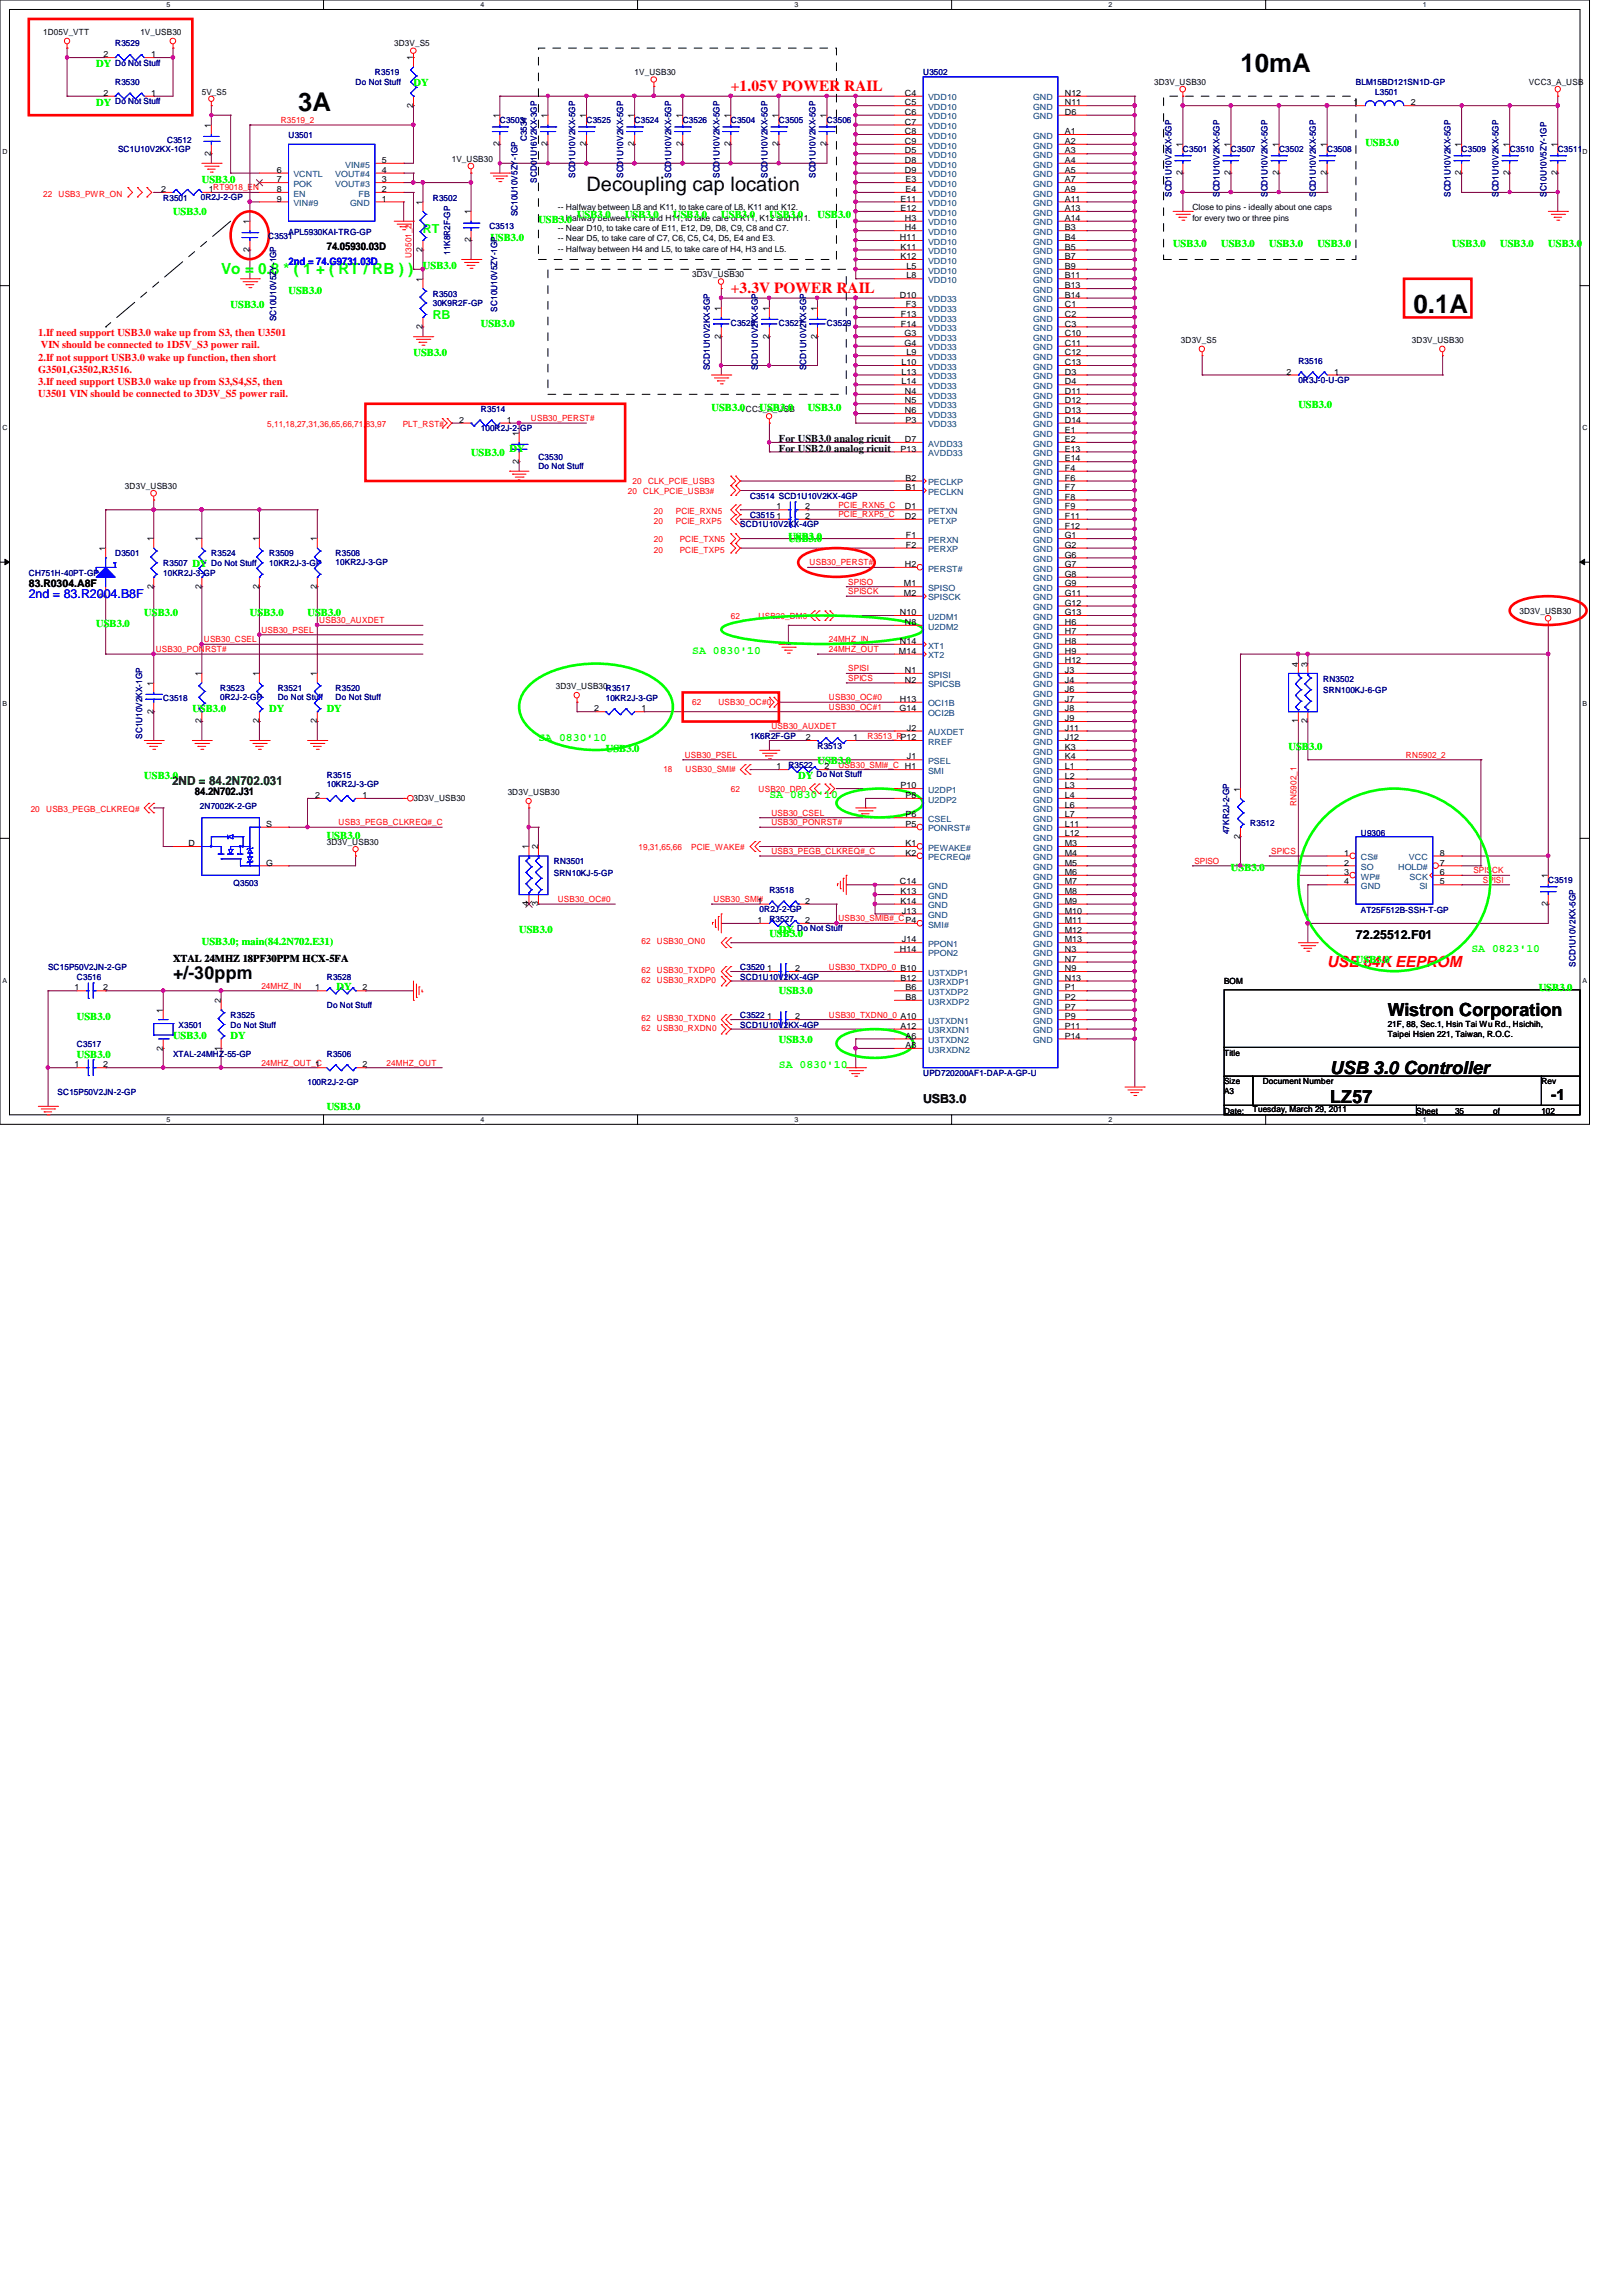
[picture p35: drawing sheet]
<svg xmlns="http://www.w3.org/2000/svg" width="210mm" height="297mm" viewBox="0 0 210 297" stroke-linecap="round" stroke-linejoin="round" font-family="sans-serif">
<defs><g id="words">
<g font-size="3.3">
<text x="160.5" y="9.4">10mA</text>
<text x="38.6" y="14.3">3A</text>
<text x="182.9" y="40.5">0.1A</text>
</g>
<text font-size="2.6" x="75.9" y="24.7">Decoupling cap location</text>
<g font-size="2.3">
<text x="22.4" y="126.6">+/-30ppm</text>
<text x="179.6" y="131.4">Wistron Corporation</text>
<text x="172.1" y="142.7">LZ57</text>
<text x="172.1" y="138.9">USB 3.0 Controller</text>
</g>
<g font-size="2" fill="#f00">
<text x="94.6" y="11.8">+1.05V POWER RAIL</text>
<text x="94.6" y="37.9">+3.3V POWER RAIL</text>
<text x="171.7" y="125.1">USE 64K EEPROM</text>
</g>
<text font-size="2" fill="#0f0" x="28.6" y="35.4">Vo = 0.8 * ( 1 + ( RT / RB ) )</text>
<text font-size="2" x="200.7" y="142.4">-1</text>
<g font-size="1.6" fill="#0f0">
<text x="54.7" y="30.1">RT</text>
<text x="56" y="41.3">RB</text>
</g>
<text font-size="1.6" fill="#00f" x="3.7" y="77.3">2nd = 83.R2004.B8F</text>
<text font-size="1.6" fill="#008000" x="22.3" y="101.6">2ND = 84.2N702.031</text>
<text font-size="1.6" x="175.5" y="121.5">72.25512.F01</text>
<text font-size="1.6" fill="#004000" x="119.5" y="142.7">USB3.0</text>
<g font-size="1.5" fill="#0f0">
<text x="89.6" y="84.6">SA 0830'10</text>
<text x="69.7" y="95.8">SA 0830'10</text>
<text x="99.6" y="103.3">SA 0830'10</text>
<text x="190.4" y="123.2">SA 0823'10</text>
<text x="100.8" y="138.1">SA 0830'10</text>
</g>
<g font-size="1.4" fill="#0f0">
<text x="12.4" y="8.7">DY</text>
<text x="53.5" y="11.2">DY</text>
<text x="12.4" y="13.7">DY</text>
<text x="26.1" y="23.6">USB3.0</text>
<text x="176.7" y="18.9">USB3.0</text>
<text x="22.4" y="27.9">USB3.0</text>
<text x="69.7" y="28.8">USB3.0</text>
<text x="74.7" y="28.2">USB3.0</text>
<text x="80.9" y="28.2">USB3.0</text>
<text x="87.1" y="28.2">USB3.0</text>
<text x="93.3" y="28.2">USB3.0</text>
<text x="99.6" y="28.2">USB3.0</text>
<text x="105.8" y="28.2">USB3.0</text>
<text x="54.7" y="34.8">USB3.0</text>
<text x="63.5" y="31.2">USB3.0</text>
<text x="151.8" y="32">USB3.0</text>
<text x="158" y="32">USB3.0</text>
<text x="164.3" y="32">USB3.0</text>
<text x="170.5" y="32">USB3.0</text>
<text x="187.9" y="32">USB3.0</text>
<text x="194.1" y="32">USB3.0</text>
<text x="200.4" y="32">USB3.0</text>
<text x="29.8" y="39.8">USB3.0</text>
<text x="37.3" y="38.1">USB3.0</text>
<text x="53.5" y="46">USB3.0</text>
<text x="62.2" y="42.3">USB3.0</text>
<text x="92.1" y="53.1">USB3.0</text>
<text x="98.3" y="53.1">USB3.0</text>
<text x="104.5" y="53.1">USB3.0</text>
<text x="168" y="52.7">USB3.0</text>
<text x="61" y="59">USB3.0</text>
<text x="66" y="58.5">DY</text>
<text x="102" y="70.1">USB3.0</text>
<text x="24.9" y="73.4">DY</text>
<text x="12.4" y="81.1">USB3.0</text>
<text x="18.7" y="79.6">USB3.0</text>
<text x="32.3" y="79.6">USB3.0</text>
<text x="39.8" y="79.6">USB3.0</text>
<text x="24.9" y="92.1">USB3.0</text>
<text x="34.8" y="92.1">DY</text>
<text x="42.3" y="92.1">DY</text>
<text x="18.7" y="100.8">USB3.0</text>
<text x="78.4" y="97.3">USB3.0</text>
<text x="103.3" y="100.8">DY</text>
<text x="105.8" y="98.8">USB3.0</text>
<text x="166.8" y="97">USB3.0</text>
<text x="42.3" y="108.5">USB3.0</text>
<text x="159.3" y="112.7">USB3.0</text>
<text x="26.1" y="122.3">USB3.0; main(84.2N702.E31)</text>
<text x="67.2" y="120.7">USB3.0</text>
<text x="99.6" y="121.2">USB3.0</text>
<text x="100.8" y="120.7">DY</text>
<text x="175.5" y="124.5">USB3.0</text>
<text x="9.9" y="131.9">USB3.0</text>
<text x="43.6" y="128.1">DY</text>
<text x="100.8" y="128.7">USB3.0</text>
<text x="199.1" y="128.3">USB3.0</text>
<text x="9.9" y="136.9">USB3.0</text>
<text x="22.4" y="134.4">USB3.0</text>
<text x="29.8" y="134.4">DY</text>
<text x="100.8" y="134.9">USB3.0</text>
<text x="42.3" y="143.6">USB3.0</text>
</g>
<text font-size="1.4" fill="#00f" x="37.3" y="34.2">2nd = 74.G9731.03D</text>
<g font-size="1.4">
<text x="42.3" y="32.4">74.05930.03D</text>
<text x="100.8" y="57.2">For USB3.0 analog ricuit</text>
<text x="100.8" y="58.5">For USB2.0 analog ricuit</text>
<text x="3.7" y="75.9">83.R0304.A8F</text>
<text x="25.2" y="102.8">84.2N702.J31</text>
<text x="22.4" y="124.4">XTAL 24MHZ 18PF30PPM HCX-5FA</text>
</g>
<g font-size="1.4" fill="#f00">
<text x="5" y="43.5">1.If need support USB3.0 wake up from S3, then U3501</text>
<text x="5" y="46.7">2.If not support USB3.0 wake up function, then short</text>
<text x="5.3" y="45.1">VIN should be connected to 1D5V_S3 power rail.</text>
<text x="5" y="48.2">G3501,G3502,R3516.</text>
<text x="5" y="49.8">3.If need support USB3.0 wake up from S3,S4,S5, then</text>
<text x="5" y="51.4">U3501 VIN should be connected to 3D3V_S5 power rail.</text>
</g>
<g font-size="1.1">
<text x="5.6" y="4.5">1D05V_VTT</text>
<text x="18.2" y="4.5">1V_USB30</text>
<text x="13.4" y="7.4">2</text>
<text x="19.6" y="7.4">1</text>
<text x="51" y="6">3D3V_S5</text>
<text x="53.5" y="7.8" transform="rotate(-90 53.5 7.8)">1</text>
<text x="82.1" y="9.7">1V_USB30</text>
<text x="149.4" y="11">3D3V_USB30</text>
<text x="197.9" y="11">VCC3_A_USB</text>
<text x="13.4" y="12.4">2</text>
<text x="19.6" y="12.4">1</text>
<text x="26.1" y="12.2">5V_S5</text>
<text x="27.3" y="16.5" transform="rotate(-90 27.3 16.5)">1</text>
<text x="53.5" y="14" transform="rotate(-90 53.5 14)">2</text>
<text x="64.6" y="15.3" transform="rotate(-90 64.6 15.3)">1</text>
<text x="70.9" y="15.3" transform="rotate(-90 70.9 15.3)">1</text>
<text x="75.9" y="15.3" transform="rotate(-90 75.9 15.3)">1</text>
<text x="82.1" y="15.3" transform="rotate(-90 82.1 15.3)">1</text>
<text x="88.3" y="15.3" transform="rotate(-90 88.3 15.3)">1</text>
<text x="94.5" y="15.3" transform="rotate(-90 94.5 15.3)">1</text>
<text x="100.8" y="15.3" transform="rotate(-90 100.8 15.3)">1</text>
<text x="107" y="15.3" transform="rotate(-90 107 15.3)">1</text>
<text x="117.1" y="12.4">C4</text>
<text x="117.1" y="13.6">C5</text>
<text x="117.1" y="14.9">C6</text>
<text x="117.1" y="16.1">C7</text>
<text x="117.1" y="17.4">C8</text>
<text x="137.8" y="17.4">A1</text>
<text x="137.8" y="14.9">D6</text>
<text x="137.8" y="12.4">N12</text>
<text x="137.8" y="13.6">N11</text>
<text x="175.2" y="13.6">1</text>
<text x="182.6" y="13.6">2</text>
<text x="27.3" y="20.2" transform="rotate(-90 27.3 20.2)">2</text>
<text x="35.8" y="22.4">6</text>
<text x="35.8" y="23.6">7</text>
<text x="49.4" y="23.6">3</text>
<text x="49.4" y="22.4">4</text>
<text x="49.4" y="21.1">5</text>
<text x="58.5" y="21">1V_USB30</text>
<text x="64.6" y="18.9" transform="rotate(-90 64.6 18.9)">2</text>
<text x="70.9" y="18.9" transform="rotate(-90 70.9 18.9)">2</text>
<text x="75.9" y="18.9" transform="rotate(-90 75.9 18.9)">2</text>
<text x="82.1" y="18.9" transform="rotate(-90 82.1 18.9)">2</text>
<text x="88.3" y="18.9" transform="rotate(-90 88.3 18.9)">2</text>
<text x="94.5" y="18.9" transform="rotate(-90 94.5 18.9)">2</text>
<text x="100.8" y="18.9" transform="rotate(-90 100.8 18.9)">2</text>
<text x="107" y="18.9" transform="rotate(-90 107 18.9)">2</text>
<text x="117.1" y="18.6">C9</text>
<text x="117.1" y="19.9">D5</text>
<text x="117.1" y="21.1">D8</text>
<text x="117.1" y="22.4">D9</text>
<text x="117.2" y="23.6">E3</text>
<text x="137.8" y="18.6">A2</text>
<text x="137.8" y="19.9">A3</text>
<text x="137.8" y="21.1">A4</text>
<text x="137.8" y="22.4">A5</text>
<text x="137.8" y="23.6">A7</text>
<text x="153" y="22.6" transform="rotate(-90 153 22.6)">2</text>
<text x="153" y="19" transform="rotate(-90 153 19)">1</text>
<text x="159.3" y="22.6" transform="rotate(-90 159.3 22.6)">2</text>
<text x="159.3" y="19" transform="rotate(-90 159.3 19)">1</text>
<text x="165.5" y="22.6" transform="rotate(-90 165.5 22.6)">2</text>
<text x="165.5" y="19" transform="rotate(-90 165.5 19)">1</text>
<text x="171.7" y="22.6" transform="rotate(-90 171.7 22.6)">2</text>
<text x="171.7" y="19" transform="rotate(-90 171.7 19)">1</text>
<text x="189.1" y="22.6" transform="rotate(-90 189.1 22.6)">2</text>
<text x="189.1" y="19" transform="rotate(-90 189.1 19)">1</text>
<text x="195.3" y="22.6" transform="rotate(-90 195.3 22.6)">2</text>
<text x="195.3" y="19" transform="rotate(-90 195.3 19)">1</text>
<text x="201.5" y="22.6" transform="rotate(-90 201.5 22.6)">2</text>
<text x="201.5" y="19" transform="rotate(-90 201.5 19)">1</text>
<text x="20.9" y="24.8">2</text>
<text x="27" y="24.8">1RT9018_EN</text>
<text x="32.3" y="29" transform="rotate(-90 32.3 29)">1</text>
<text x="35.8" y="24.8">8</text>
<text x="35.8" y="26.1">9</text>
<text x="49.4" y="26.1">1</text>
<text x="49.4" y="24.8">2</text>
<text x="54.7" y="26.5" transform="rotate(-90 54.7 26.5)">1</text>
<text x="60.9" y="27.7" transform="rotate(-90 60.9 27.7)">1</text>
<text x="72.2" y="27.2">-- Halfway between L8 and K11, to take care of L8, K11 and K12.</text>
<text x="72.2" y="28.5">-- Halfway between K11 and H11, to take care of K11, K12 and H11.</text>
<text x="72.2" y="29.9">-- Near D10, to take care of E11, E12, D9, D8, C9, C8 and C7.</text>
<text x="116.5" y="26.1">E11</text>
<text x="116.5" y="27.3">E12</text>
<text x="117.1" y="28.6">H3</text>
<text x="117.1" y="29.8">H4</text>
<text x="117.2" y="24.8">E4</text>
<text x="137.8" y="24.8">A9</text>
<text x="137.8" y="26.1">A11</text>
<text x="137.8" y="27.3">A13</text>
<text x="137.8" y="28.6">A14</text>
<text x="137.8" y="29.8">B3</text>
<text x="154.3" y="27.2">Close to pins - ideally about one caps</text>
<text x="154.3" y="28.5">for every two or three pins</text>
<text x="32.3" y="32.6" transform="rotate(-90 32.3 32.6)">2</text>
<text x="54.7" y="32.6" transform="rotate(-90 54.7 32.6)">2</text>
<text x="60.9" y="31.4" transform="rotate(-90 60.9 31.4)">2</text>
<text x="72.2" y="31.2">-- Near D5, to take care of C7, C6, C5, C4, D5, E4 and E3.</text>
<text x="72.2" y="32.6">-- Halfway between H4 and L5, to take care of H4, H3 and L5.</text>
<text x="89.6" y="35.9">3D3V_USB30</text>
<text x="116.5" y="31.1">H11</text>
<text x="116.5" y="32.3">K11</text>
<text x="116.5" y="33.5">K12</text>
<text x="117.3" y="34.8">L5</text>
<text x="137.8" y="31.1">B4</text>
<text x="137.8" y="32.3">B5</text>
<text x="137.8" y="33.5">B7</text>
<text x="137.8" y="34.8">B9</text>
<text x="54.7" y="36.4" transform="rotate(-90 54.7 36.4)">1</text>
<text x="93.3" y="40.2" transform="rotate(-90 93.3 40.2)">1</text>
<text x="99.5" y="40.2" transform="rotate(-90 99.5 40.2)">1</text>
<text x="105.7" y="40.2" transform="rotate(-90 105.7 40.2)">1</text>
<text x="116.5" y="38.5">D10</text>
<text x="116.6" y="41">F13</text>
<text x="117.2" y="39.8">F3</text>
<text x="117.3" y="36">L8</text>
<text x="137.8" y="36">B11</text>
<text x="137.8" y="37.3">B13</text>
<text x="137.8" y="38.5">B14</text>
<text x="137.8" y="39.8">C1</text>
<text x="137.8" y="41">C2</text>
<text x="54.7" y="42.6" transform="rotate(-90 54.7 42.6)">2</text>
<text x="93.3" y="43.8" transform="rotate(-90 93.3 43.8)">2</text>
<text x="99.5" y="43.8" transform="rotate(-90 99.5 43.8)">2</text>
<text x="105.7" y="43.8" transform="rotate(-90 105.7 43.8)">2</text>
<text x="116.6" y="42.2">F14</text>
<text x="116.7" y="47.2">L10</text>
<text x="117.1" y="43.5">G3</text>
<text x="117.1" y="44.7">G4</text>
<text x="117.3" y="46">L9</text>
<text x="137.8" y="42.2">C3</text>
<text x="137.8" y="43.5">C10</text>
<text x="137.8" y="44.7">C11</text>
<text x="137.8" y="46">C12</text>
<text x="137.8" y="47.2">C13</text>
<text x="152.8" y="44.4">3D3V_S5</text>
<text x="182.7" y="44.4">3D3V_USB30</text>
<text x="95.8" y="53.3">VCC3_A_USB</text>
<text x="116.7" y="48.5">L13</text>
<text x="116.7" y="49.7">L14</text>
<text x="117.1" y="51">N4</text>
<text x="117.1" y="52.2">N5</text>
<text x="117.1" y="53.5">N6</text>
<text x="137.8" y="48.5">D3</text>
<text x="137.8" y="49.7">D4</text>
<text x="137.8" y="51">D11</text>
<text x="137.8" y="52.2">D12</text>
<text x="137.8" y="53.5">D13</text>
<text x="166.5" y="48.5">2</text>
<text x="172.6" y="48.5">1</text>
<text x="59.4" y="54.7">2</text>
<text x="65.6" y="54.7">1</text>
<text x="67.1" y="60" transform="rotate(-90 67.1 60)">2</text>
<text x="67.1" y="56.3" transform="rotate(-90 67.1 56.3)">1</text>
<text x="116.5" y="58.4">P13</text>
<text x="117.1" y="57.2">D7</text>
<text x="117.2" y="54.7">P3</text>
<text x="137.8" y="54.7">D14</text>
<text x="137.8" y="56">E1</text>
<text x="137.8" y="57.2">E2</text>
<text x="137.8" y="58.4">E13</text>
<text x="137.8" y="59.7">E14</text>
<text x="16.2" y="63.3">3D3V_USB30</text>
<text x="100.5" y="65.9">1</text>
<text x="104.2" y="65.9">2</text>
<text x="117.1" y="65.9">D1</text>
<text x="117.2" y="63.4">B1</text>
<text x="117.2" y="62.2">B2</text>
<text x="137.8" y="60.9">F4</text>
<text x="137.8" y="62.2">F6</text>
<text x="137.8" y="63.4">F7</text>
<text x="137.8" y="64.6">F8</text>
<text x="137.8" y="65.9">F9</text>
<text x="13.6" y="71.3" transform="rotate(-90 13.6 71.3)">1</text>
<text x="19.9" y="70" transform="rotate(-90 19.9 70)">1</text>
<text x="26.1" y="70" transform="rotate(-90 26.1 70)">1</text>
<text x="33.5" y="70" transform="rotate(-90 33.5 70)">1</text>
<text x="41" y="70" transform="rotate(-90 41 70)">1</text>
<text x="100.5" y="67.1">1</text>
<text x="104.2" y="67.1">2</text>
<text x="117.1" y="67.1">D2</text>
<text x="117.2" y="69.6">F1</text>
<text x="117.2" y="70.9">F2</text>
<text x="137.8" y="67.1">F11</text>
<text x="137.8" y="68.4">F12</text>
<text x="137.8" y="69.6">G1</text>
<text x="137.8" y="70.9">G2</text>
<text x="13.6" y="77.4" transform="rotate(-90 13.6 77.4)">2</text>
<text x="19.9" y="76.2" transform="rotate(-90 19.9 76.2)">2</text>
<text x="26.1" y="76.2" transform="rotate(-90 26.1 76.2)">2</text>
<text x="33.5" y="76.2" transform="rotate(-90 33.5 76.2)">2</text>
<text x="41" y="76.2" transform="rotate(-90 41 76.2)">2</text>
<text x="117" y="75.9">M1</text>
<text x="117" y="77.1">M2</text>
<text x="117.1" y="73.4">H2</text>
<text x="137.8" y="72.1">G6</text>
<text x="137.8" y="73.4">G7</text>
<text x="137.8" y="74.6">G8</text>
<text x="137.8" y="75.9">G9</text>
<text x="137.8" y="77.1">G11</text>
<text x="116.5" y="79.6">N10</text>
<text x="116.5" y="83.3">N14</text>
<text x="117.1" y="80.9">N8</text>
<text x="137.8" y="78.4">G12</text>
<text x="137.8" y="79.6">G13</text>
<text x="137.8" y="80.9">H6</text>
<text x="137.8" y="82.1">H7</text>
<text x="137.8" y="83.3">H8</text>
<text x="196.6" y="79.5">3D3V_USB30</text>
<text x="19.9" y="88.7" transform="rotate(-90 19.9 88.7)">1</text>
<text x="26.1" y="87.5" transform="rotate(-90 26.1 87.5)">1</text>
<text x="33.5" y="87.5" transform="rotate(-90 33.5 87.5)">1</text>
<text x="41" y="87.5" transform="rotate(-90 41 87.5)">1</text>
<text x="71.9" y="89.2">3D3V_USB30R3517</text>
<text x="116.3" y="84.6">M14</text>
<text x="117.1" y="87.1">N1</text>
<text x="117.1" y="88.3">N2</text>
<text x="137.8" y="84.6">H9</text>
<text x="137.8" y="85.8">H12</text>
<text x="137.8" y="87.1">J3</text>
<text x="137.8" y="88.3">J4</text>
<text x="137.8" y="89.5">J6</text>
<text x="168" y="86.2" transform="rotate(-90 168 86.2)">4</text>
<text x="169.2" y="86.2" transform="rotate(-90 169.2 86.2)">3</text>
<text x="19.9" y="92.4" transform="rotate(-90 19.9 92.4)">2</text>
<text x="26.1" y="93.6" transform="rotate(-90 26.1 93.6)">2</text>
<text x="33.5" y="93.6" transform="rotate(-90 33.5 93.6)">2</text>
<text x="41" y="93.6" transform="rotate(-90 41 93.6)">2</text>
<text x="76.9" y="92">2</text>
<text x="83" y="92">1</text>
<text x="104.3" y="95.8">2</text>
<text x="110.4" y="95.8">1</text>
<text x="116.4" y="92">G14</text>
<text x="116.5" y="90.8">H13</text>
<text x="117.3" y="94.5">J2</text>
<text x="137.8" y="90.8">J7</text>
<text x="137.8" y="92">J8</text>
<text x="137.8" y="93.3">J9</text>
<text x="137.8" y="94.5">J11</text>
<text x="137.8" y="95.8">J12</text>
<text x="168" y="93.6" transform="rotate(-90 168 93.6)">1</text>
<text x="169.2" y="93.6" transform="rotate(-90 169.2 93.6)">2</text>
<text x="100.5" y="99.5">1</text>
<text x="106.7" y="99.5">2</text>
<text x="116.5" y="102">P10</text>
<text x="117.3" y="98.3">J1</text>
<text x="137.8" y="97">K3</text>
<text x="137.8" y="98.3">K4</text>
<text x="137.8" y="99.5">L1</text>
<text x="137.8" y="100.8">L2</text>
<text x="137.8" y="102">L3</text>
<text x="34.5" y="107">S</text>
<text x="40.8" y="103.3">2</text>
<text x="46.9" y="103.3">1</text>
<text x="53.5" y="103.6">3D3V_USB30</text>
<text x="65.7" y="102.9">3D3V_USB30</text>
<text x="117.2" y="107">P5</text>
<text x="117.2" y="105.7">P6</text>
<text x="117.2" y="103.3">P8</text>
<text x="137.8" y="103.3">L4</text>
<text x="137.8" y="104.5">L6</text>
<text x="137.8" y="105.7">L7</text>
<text x="137.8" y="107">L11</text>
<text x="160.5" y="102.4" transform="rotate(-90 160.5 102.4)">1</text>
<text x="24.4" y="109.5">D</text>
<text x="34.5" y="112">G</text>
<text x="42.3" y="109.3">3D3V_USB30</text>
<text x="68.4" y="109.9" transform="rotate(-90 68.4 109.9)">1</text>
<text x="69.6" y="109.9" transform="rotate(-90 69.6 109.9)">2</text>
<text x="117.2" y="109.5">K1</text>
<text x="117.2" y="110.7">K2</text>
<text x="137.8" y="108.2">L12</text>
<text x="137.8" y="109.5">M3</text>
<text x="137.8" y="110.7">M4</text>
<text x="137.8" y="112">M5</text>
<text x="137.8" y="113.2">M6</text>
<text x="160.5" y="108.5" transform="rotate(-90 160.5 108.5)">2</text>
<text x="173.9" y="110.7">1</text>
<text x="173.9" y="112">2</text>
<text x="173.9" y="113.2">3</text>
<text x="186.3" y="113.2">6</text>
<text x="186.3" y="112">7</text>
<text x="186.3" y="110.7">8</text>
<text x="200.3" y="113.6" transform="rotate(-90 200.3 113.6)">1</text>
<text x="68.4" y="117.3" transform="rotate(-90 68.4 117.3)">4</text>
<text x="69.6" y="117.3" transform="rotate(-90 69.6 117.3)">3</text>
<text x="98" y="116.9">1</text>
<text x="98" y="119.4">1</text>
<text x="104.2" y="116.9">2</text>
<text x="104.2" y="119.4">2</text>
<text x="116.5" y="114.4">C14</text>
<text x="116.5" y="115.7">K13</text>
<text x="116.5" y="116.9">K14</text>
<text x="116.7" y="118.2">J13</text>
<text x="137.8" y="114.4">M7</text>
<text x="137.8" y="115.7">M8</text>
<text x="137.8" y="116.9">M9</text>
<text x="137.8" y="118.2">M10</text>
<text x="137.8" y="119.4">M11</text>
<text x="173.9" y="114.4">4</text>
<text x="186.3" y="114.4">5</text>
<text x="200.3" y="117.3" transform="rotate(-90 200.3 117.3)">2</text>
<text x="99.3" y="125.6">1</text>
<text x="102.9" y="125.6">2</text>
<text x="116.5" y="123.1">H14</text>
<text x="116.7" y="121.9">J14</text>
<text x="137.8" y="120.7">M12</text>
<text x="137.8" y="121.9">M13</text>
<text x="137.8" y="123.1">N3</text>
<text x="137.8" y="124.4">N7</text>
<text x="137.8" y="125.6">N9</text>
<text x="9.7" y="128.1">1</text>
<text x="13.3" y="128.1">2</text>
<text x="21.1" y="131" transform="rotate(-90 21.1 131)">1</text>
<text x="28.6" y="129.8" transform="rotate(-90 28.6 129.8)">2</text>
<text x="40.8" y="128.1">1</text>
<text x="46.9" y="128.1">2</text>
<text x="99.3" y="131.9">1</text>
<text x="102.9" y="131.9">2</text>
<text x="116.5" y="126.9">B12</text>
<text x="117.2" y="128.1">B6</text>
<text x="117.2" y="129.4">B8</text>
<text x="137.8" y="126.9">N13</text>
<text x="137.8" y="128.1">P1</text>
<text x="137.8" y="129.4">P2</text>
<text x="137.8" y="130.6">P7</text>
<text x="137.8" y="131.9">P9</text>
<text x="158.4" y="127.3">BOM</text>
<text x="21.1" y="135.9" transform="rotate(-90 21.1 135.9)">2</text>
<text x="28.6" y="135.9" transform="rotate(-90 28.6 135.9)">1</text>
<text x="116.5" y="133.1">A12</text>
<text x="117.2" y="134.4">A6</text>
<text x="117.2" y="135.6">A8</text>
<text x="137.8" y="133.1">P11</text>
<text x="137.8" y="134.4">P14</text>
<text x="158.4" y="136.6">Title</text>
<text x="179.6" y="132.8">21F, 88, Sec.1, Hsin Tai Wu Rd., Hsichih,</text>
<text x="179.6" y="134.2">Taipei Hsien 221, Taiwan, R.O.C.</text>
<text x="9.7" y="138.1">1</text>
<text x="13.3" y="138.1">2</text>
<text x="40.8" y="138.1">1</text>
<text x="46.9" y="138.1">2</text>
<text x="158.4" y="140.3">Size</text>
<text x="158.4" y="141.6">A3</text>
<text x="162.1" y="143.8">Tuesday, March 29, 2011</text>
<text x="163.4" y="140.3">Document Number</text>
<text x="199.5" y="140.3">Rev</text>
<text x="158.4" y="144.1">Date:</text>
<text x="183.3" y="144.1">Sheet</text>
<text x="188.3" y="144.1">35</text>
<text x="193.3" y="144.1">of</text>
<text x="199.5" y="144.1">102</text>
</g>
<g font-size="1.1" fill="#000080">
<text x="14.9" y="6">R3529</text>
<text x="14.9" y="8.5">Do Not Stuff</text>
<text x="14.9" y="11">R3530</text>
<text x="46" y="11">Do Not Stuff</text>
<text x="48.5" y="9.7">R3519</text>
<text x="119.5" y="9.7">U3502</text>
<text x="175.5" y="11">BLM15BD121SN1D-GP</text>
<text x="14.9" y="13.5">Do Not Stuff</text>
<text x="37.3" y="17.9">U3501</text>
<text x="64.7" y="16">C3503</text>
<text x="75.9" y="16">C3525</text>
<text x="82.1" y="16">C3524</text>
<text x="88.3" y="16">C3526</text>
<text x="94.6" y="16">C3504</text>
<text x="100.8" y="16">C3505</text>
<text x="107" y="16">C3506</text>
<text x="178" y="12.2">L3501</text>
<text x="15.3" y="19.6">SC1U10V2KX-1GP</text>
<text x="21.6" y="18.5">C3512</text>
<text x="68.2" y="18.3" transform="rotate(-90 68.2 18.3)">C3534</text>
<text x="69.5" y="23.6" transform="rotate(-90 69.5 23.6)">SCD01U16V2KX-3GP</text>
<text x="74.4" y="23" transform="rotate(-90 74.4 23)">SCD1U10V2KX-5GP</text>
<text x="80.6" y="23" transform="rotate(-90 80.6 23)">SCD1U10V2KX-5GP</text>
<text x="86.9" y="23" transform="rotate(-90 86.9 23)">SCD1U10V2KX-5GP</text>
<text x="93.1" y="23" transform="rotate(-90 93.1 23)">SCD1U10V2KX-5GP</text>
<text x="99.3" y="23" transform="rotate(-90 99.3 23)">SCD1U10V2KX-5GP</text>
<text x="105.5" y="23" transform="rotate(-90 105.5 23)">SCD1U10V2KX-5GP</text>
<text x="153.1" y="19.7">C3501</text>
<text x="159.3" y="19.7">C3507</text>
<text x="165.5" y="19.7">C3502</text>
<text x="171.7" y="19.7">C3508</text>
<text x="189.1" y="19.7">C3509</text>
<text x="195.4" y="19.7">C3510</text>
<text x="201.6" y="19.7">C3511</text>
<text x="21.1" y="26">R3501</text>
<text x="26" y="25.8">0R2J-2-GP</text>
<text x="56" y="26">R3502</text>
<text x="63.3" y="29.7">C3513</text>
<text x="67" y="28" transform="rotate(-90 67 28)">SC10U10V5ZY-1GP</text>
<text x="151.6" y="25.5" transform="rotate(-90 151.6 25.5)">SCD1U10V2KX-5GP</text>
<text x="157.8" y="25.5" transform="rotate(-90 157.8 25.5)">SCD1U10V2KX-5GP</text>
<text x="164" y="25.5" transform="rotate(-90 164 25.5)">SCD1U10V2KX-5GP</text>
<text x="170.3" y="25.5" transform="rotate(-90 170.3 25.5)">SCD1U10V2KX-5GP</text>
<text x="187.7" y="25.5" transform="rotate(-90 187.7 25.5)">SCD1U10V2KX-5GP</text>
<text x="193.9" y="25.5" transform="rotate(-90 193.9 25.5)">SCD1U10V2KX-5GP</text>
<text x="200.2" y="25.5" transform="rotate(-90 200.2 25.5)">SC10U10V5ZY-1GP</text>
<text x="34.7" y="30.9">C3531</text>
<text x="37.3" y="30.4">APL5930KAI-TRG-GP</text>
<text x="58.3" y="33" transform="rotate(-90 58.3 33)">11K8R2F-GP</text>
<text x="35.7" y="41.6" transform="rotate(-90 35.7 41.6)">SC10U10V5ZY-1GP</text>
<text x="56" y="38.4">R3503</text>
<text x="56" y="39.6">30K9R2F-GP</text>
<text x="64.3" y="40.3" transform="rotate(-90 64.3 40.3)">SC10U10V5ZY-1GP</text>
<text x="91.9" y="47.9" transform="rotate(-90 91.9 47.9)">SCD1U10V2KX-5GP</text>
<text x="94.6" y="42.1">C3528</text>
<text x="98.1" y="47.9" transform="rotate(-90 98.1 47.9)">SCD1U10V2KX-5GP</text>
<text x="100.8" y="42.1">C3527</text>
<text x="104.3" y="47.9" transform="rotate(-90 104.3 47.9)">SCD1U10V2KX-5GP</text>
<text x="107" y="42.1">C3529</text>
<text x="168" y="47.1">R3516</text>
<text x="62.2" y="53.3">R3514</text>
<text x="168" y="49.6">0R3J-0-U-GP</text>
<text x="62.2" y="55.8">100R2J-2-GP</text>
<text x="69.7" y="59.5">C3530</text>
<text x="69.7" y="60.7">Do Not Stuff</text>
<text x="97.1" y="64.5">C3514 SCD1U10V2KX-4GP</text>
<text x="14.9" y="72">D3501</text>
<text x="27.3" y="72">R3524</text>
<text x="34.8" y="72">R3509</text>
<text x="43.4" y="72">R3508</text>
<text x="95.8" y="68.2">SCD1U10V2KX-4GP</text>
<text x="97.1" y="67">C3515</text>
<text x="3.7" y="74.5">CH751H-40PT-GP</text>
<text x="21.1" y="73.2">R3507</text>
<text x="21.1" y="74.5">10KR2J-3-GP</text>
<text x="27.3" y="73.2">Do Not Stuff</text>
<text x="34.8" y="73.2">10KR2J-3-GP</text>
<text x="43.4" y="73.1">10KR2J-3-GP</text>
<text x="28.5" y="89.4">R3523</text>
<text x="35.9" y="89.4">R3521</text>
<text x="43.4" y="89.4">R3520</text>
<text x="171.2" y="88.2">RN3502</text>
<text x="171.2" y="89.7">SRN100KJ-6-GP</text>
<text x="18.4" y="95.6" transform="rotate(-90 18.4 95.6)">SC1U10V2KX-1GP</text>
<text x="21.1" y="90.6">C3518</text>
<text x="28.5" y="90.5">0R2J-2-GP</text>
<text x="35.9" y="90.5">Do Not Stuff</text>
<text x="43.4" y="90.5">Do Not Stuff</text>
<text x="78.4" y="90.6">10KR2J-3-GP</text>
<text x="97.1" y="95.6">1K6R2F-GP</text>
<text x="42.3" y="100.6">R3515</text>
<text x="42.3" y="101.9">10KR2J-3-GP</text>
<text x="102" y="99.4">R3522</text>
<text x="105.7" y="100.5">Do Not Stuff</text>
<text x="105.8" y="96.9">R3513</text>
<text x="25.9" y="104.6">2N7002K-2-GP</text>
<text x="159" y="107.9" transform="rotate(-90 159 107.9)">47KR2J-2-GP</text>
<text x="161.8" y="106.8">R3512</text>
<text x="71.7" y="111.8">RN3501</text>
<text x="71.7" y="113.3">SRN10KJ-5-GP</text>
<text x="176.1" y="108.2">U9306</text>
<text x="30.2" y="114.7">Q3503</text>
<text x="98.3" y="118">0R2J-2-GP</text>
<text x="99.6" y="115.5">R3518</text>
<text x="99.6" y="119.3">R3527</text>
<text x="176.1" y="118.2">AT25F512B-SSH-T-GP</text>
<text x="200.4" y="114.3">C3519</text>
<text x="6.2" y="125.5">SC15P50V2JN-2-GP</text>
<text x="95.8" y="125.5">C3520</text>
<text x="103.2" y="120.4">Do Not Stuff</text>
<text x="203.9" y="125.1" transform="rotate(-90 203.9 125.1)">SCD1U10V2KX-5GP</text>
<text x="9.9" y="126.7">C3516</text>
<text x="29.8" y="131.7">R3525</text>
<text x="42.3" y="126.7">R3528</text>
<text x="42.3" y="130.5">Do Not Stuff</text>
<text x="95.8" y="131.7">C3522</text>
<text x="95.8" y="126.7">SCD1U10V2KX-4GP</text>
<text x="9.9" y="135.5">C3517</text>
<text x="22.4" y="136.7">XTAL-24MHZ-55-GP</text>
<text x="23.1" y="133">X3501</text>
<text x="29.8" y="133">Do Not Stuff</text>
<text x="42.3" y="136.7">R3506</text>
<text x="95.8" y="133">SCD1U10V2KX-4GP</text>
<text x="7.5" y="141.7">SC15P50V2JN-2-GP</text>
<text x="39.8" y="140.4">100R2J-2-GP</text>
<text x="119.5" y="139.2">UPD720200AF1-DAP-A-GP-U</text>
</g>
<g font-size="1.1" fill="#f00">
<text x="36.3" y="15.9">R3519_2</text>
<text x="5.6" y="25.4">22</text>
<text x="7.6" y="25.4">USB3_PWR_ON</text>
<text x="53.3" y="33.3" transform="rotate(-90 53.3 33.3)">U3501_2</text>
<text x="34.6" y="55.2">5,11,18,27,31,36,65,66,71,83,97</text>
<text x="52.1" y="55.2">PLT_RST#</text>
<text x="68.7" y="54.5">USB30_PERST#</text>
<text x="81.2" y="63.9">20</text>
<text x="81.9" y="62.7">20</text>
<text x="83.2" y="63.9">CLK_PCIE_USB3#</text>
<text x="83.9" y="62.7">CLK_PCIE_USB3</text>
<text x="108.5" y="65.7">PCIE_RXN5_C</text>
<text x="84.6" y="66.5">20</text>
<text x="84.6" y="67.7">20</text>
<text x="84.6" y="70.1">20</text>
<text x="84.6" y="71.5">20</text>
<text x="87.5" y="66.5">PCIE_RXN5</text>
<text x="87.5" y="67.7">PCIE_RXP5</text>
<text x="88" y="70.1">PCIE_TXN5</text>
<text x="88" y="71.5">PCIE_TXP5</text>
<text x="108.5" y="66.9">PCIE_RXP5_C</text>
<text x="104.8" y="73.2">USB30_PERST#</text>
<text x="109.8" y="76.9">SPISCK</text>
<text x="109.8" y="75.6">SPISO</text>
<text x="26.4" y="83.1">USB30_CSEL</text>
<text x="33.8" y="81.9">USB30_PSEL</text>
<text x="41.3" y="80.6">USB30_AUXDET</text>
<text x="94.6" y="80.1">62</text>
<text x="98.2" y="80.1">USB20_DM0</text>
<text x="107.3" y="83.1">24MHZ_IN</text>
<text x="20.2" y="84.4">USB30_PONRST#</text>
<text x="107.3" y="84.4">24MHZ_OUT</text>
<text x="109.8" y="88.1">SPICS</text>
<text x="109.8" y="86.9">SPISI</text>
<text x="89.6" y="91.3">62</text>
<text x="93" y="91.3">USB30_OC#0</text>
<text x="99.8" y="94.3">USB30_AUXDET</text>
<text x="107.3" y="90.6">USB30_OC#0</text>
<text x="107.3" y="91.8">USB30_OC#1</text>
<text x="112.3" y="95.5">R3513_RP12</text>
<text x="85.9" y="99.9">18</text>
<text x="88.6" y="98">USB30_PSEL</text>
<text x="88.7" y="99.9">USB30_SMI#</text>
<text x="108.5" y="99.3">USB30_SMI#_C H1</text>
<text x="181.9" y="98">RN5902_2</text>
<text x="4" y="105.1">20</text>
<text x="6" y="105.1">USB3_PEGB_CLKREQ#</text>
<text x="43.8" y="106.8">USB3_PEGB_CLKREQ#_C</text>
<text x="94.6" y="102.5">62</text>
<text x="98.2" y="102.5">USB20_DP0</text>
<text x="99.8" y="105.5">USB30_CSEL</text>
<text x="99.8" y="106.8">USB30_PONRST#</text>
<text x="167.8" y="104.3" transform="rotate(-90 167.8 104.3)">RN5902_1</text>
<text x="82.6" y="109.9">19,31,65,66</text>
<text x="89.5" y="109.9">PCIE_WAKE#</text>
<text x="99.8" y="110.5">USB3_PEGB_CLKREQ#_C</text>
<text x="154.6" y="111.8">SPISO</text>
<text x="164.5" y="110.5">SPICS</text>
<text x="190.7" y="113">SPISCK</text>
<text x="72.2" y="116.7">USB30_OC#0</text>
<text x="92.3" y="116.7">USB30_SMI#</text>
<text x="108.5" y="119.2">USB30_SMIB#_CP4</text>
<text x="191.9" y="114.2">SPISI</text>
<text x="83" y="125.9">62</text>
<text x="83" y="122.1">62</text>
<text x="85" y="125.9">USB30_TXDP0</text>
<text x="85" y="122.1">USB30_ON0</text>
<text x="107.3" y="125.4">USB30_TXDP0_0 B10</text>
<text x="33.8" y="127.9">24MHZ_IN</text>
<text x="83" y="127.1">62</text>
<text x="85" y="127.1">USB30_RXDP0</text>
<text x="107.3" y="131.7">USB30_TXDN0_0 A10</text>
<text x="33.8" y="137.9">24MHZ_OUT_C</text>
<text x="50" y="137.9">24MHZ_OUT</text>
<text x="83" y="132.1">62</text>
<text x="83" y="133.4">62</text>
<text x="85" y="132.1">USB30_TXDN0</text>
<text x="85" y="133.4">USB30_RXDN0</text>
</g>
<g font-size="1.1" fill="#004080">
<text x="120.1" y="13">VDD10</text>
<text x="120.1" y="14.2">VDD10</text>
<text x="120.1" y="15.5">VDD10</text>
<text x="120.1" y="16.7">VDD10</text>
<text x="120.1" y="17.9">VDD10</text>
<text x="133.7" y="17.9">GND</text>
<text x="133.7" y="15.5">GND</text>
<text x="133.7" y="13">GND</text>
<text x="133.7" y="14.2">GND</text>
<text x="38" y="22.9">VCNTL</text>
<text x="43.4" y="22.9">VOUT#4</text>
<text x="44.7" y="21.7">VIN#5</text>
<text x="120.1" y="19.2">VDD10</text>
<text x="120.1" y="20.4">VDD10</text>
<text x="120.1" y="21.7">VDD10</text>
<text x="120.1" y="22.9">VDD10</text>
<text x="133.7" y="19.2">GND</text>
<text x="133.7" y="20.4">GND</text>
<text x="133.7" y="21.7">GND</text>
<text x="133.7" y="22.9">GND</text>
<text x="38" y="24.2">POK</text>
<text x="38" y="25.4">EN</text>
<text x="38" y="26.7">VIN#9</text>
<text x="43.4" y="24.2">VOUT#3</text>
<text x="45.3" y="26.7">GND</text>
<text x="46.4" y="25.4">FB</text>
<text x="120.1" y="29.2">VDD10</text>
<text x="120.1" y="24.2">VDD10</text>
<text x="120.1" y="25.4">VDD10</text>
<text x="120.1" y="26.7">VDD10</text>
<text x="120.1" y="27.9">VDD10</text>
<text x="133.7" y="24.2">GND</text>
<text x="133.7" y="25.4">GND</text>
<text x="133.7" y="26.7">GND</text>
<text x="133.7" y="27.9">GND</text>
<text x="133.7" y="29.2">GND</text>
<text x="120.1" y="30.4">VDD10</text>
<text x="120.1" y="31.7">VDD10</text>
<text x="120.1" y="32.9">VDD10</text>
<text x="120.1" y="34.1">VDD10</text>
<text x="120.1" y="35.4">VDD10</text>
<text x="133.7" y="30.4">GND</text>
<text x="133.7" y="31.7">GND</text>
<text x="133.7" y="32.9">GND</text>
<text x="133.7" y="34.1">GND</text>
<text x="133.7" y="35.4">GND</text>
<text x="120.1" y="39.1">VDD33</text>
<text x="120.1" y="40.3">VDD33</text>
<text x="120.1" y="41.6">VDD33</text>
<text x="120.1" y="36.6">VDD10</text>
<text x="133.7" y="36.6">GND</text>
<text x="133.7" y="37.9">GND</text>
<text x="133.7" y="39.1">GND</text>
<text x="133.7" y="40.3">GND</text>
<text x="133.7" y="41.6">GND</text>
<text x="120.1" y="42.8">VDD33</text>
<text x="120.1" y="44.1">VDD33</text>
<text x="120.1" y="45.3">VDD33</text>
<text x="120.1" y="46.6">VDD33</text>
<text x="120.1" y="47.8">VDD33</text>
<text x="133.7" y="42.8">GND</text>
<text x="133.7" y="44.1">GND</text>
<text x="133.7" y="45.3">GND</text>
<text x="133.7" y="46.6">GND</text>
<text x="133.7" y="47.8">GND</text>
<text x="120.1" y="49.1">VDD33</text>
<text x="120.1" y="50.3">VDD33</text>
<text x="120.1" y="51.6">VDD33</text>
<text x="120.1" y="52.8">VDD33</text>
<text x="133.7" y="49.1">GND</text>
<text x="133.7" y="50.3">GND</text>
<text x="133.7" y="51.6">GND</text>
<text x="133.7" y="52.8">GND</text>
<text x="120.1" y="57.8">AVDD33</text>
<text x="120.1" y="54.1">VDD33</text>
<text x="120.1" y="55.3">VDD33</text>
<text x="120.1" y="59">AVDD33</text>
<text x="133.7" y="54.1">GND</text>
<text x="133.7" y="55.3">GND</text>
<text x="133.7" y="56.6">GND</text>
<text x="133.7" y="57.8">GND</text>
<text x="133.7" y="59">GND</text>
<text x="120.1" y="64">PECLKN</text>
<text x="120.1" y="62.8">PECLKP</text>
<text x="133.7" y="60.3">GND</text>
<text x="133.7" y="61.5">GND</text>
<text x="133.7" y="62.8">GND</text>
<text x="133.7" y="64">GND</text>
<text x="133.7" y="65.2">GND</text>
<text x="120.1" y="66.5">PETXN</text>
<text x="120.1" y="67.7">PETXP</text>
<text x="120.1" y="70.2">PERXN</text>
<text x="120.1" y="71.5">PERXP</text>
<text x="133.7" y="66.5">GND</text>
<text x="133.7" y="67.7">GND</text>
<text x="133.7" y="69">GND</text>
<text x="133.7" y="70.2">GND</text>
<text x="133.7" y="71.5">GND</text>
<text x="120.1" y="76.5">SPISO</text>
<text x="120.1" y="77.7">SPISCK</text>
<text x="120.1" y="74">PERST#</text>
<text x="133.7" y="72.7">GND</text>
<text x="133.7" y="74">GND</text>
<text x="133.7" y="75.2">GND</text>
<text x="133.7" y="76.5">GND</text>
<text x="133.7" y="77.7">GND</text>
<text x="120.1" y="81.4">U2DM2</text>
<text x="120.1" y="80.2">U2DM1</text>
<text x="120.1" y="83.9">XT1</text>
<text x="133.7" y="79">GND</text>
<text x="133.7" y="80.2">GND</text>
<text x="133.7" y="81.4">GND</text>
<text x="133.7" y="82.7">GND</text>
<text x="133.7" y="83.9">GND</text>
<text x="120.1" y="85.2">XT2</text>
<text x="120.1" y="87.7">SPISI</text>
<text x="120.1" y="88.9">SPICSB</text>
<text x="133.7" y="85.2">GND</text>
<text x="133.7" y="86.4">GND</text>
<text x="133.7" y="87.7">GND</text>
<text x="133.7" y="88.9">GND</text>
<text x="120.1" y="92.6">OCI2B</text>
<text x="120.1" y="91.4">OCI1B</text>
<text x="120.1" y="95.1">AUXDET</text>
<text x="133.7" y="90.1">GND</text>
<text x="133.7" y="91.4">GND</text>
<text x="133.7" y="92.6">GND</text>
<text x="133.7" y="93.9">GND</text>
<text x="133.7" y="95.1">GND</text>
<text x="120.1" y="96.4">RREF</text>
<text x="120.1" y="100.1">SMI</text>
<text x="120.1" y="98.8">PSEL</text>
<text x="133.7" y="96.4">GND</text>
<text x="133.7" y="97.6">GND</text>
<text x="133.7" y="98.8">GND</text>
<text x="133.7" y="100.1">GND</text>
<text x="133.7" y="101.3">GND</text>
<text x="120.1" y="107.6">PONRST#</text>
<text x="120.1" y="106.3">CSEL</text>
<text x="120.1" y="103.8">U2DP2</text>
<text x="120.1" y="102.6">U2DP1</text>
<text x="133.7" y="102.6">GND</text>
<text x="133.7" y="103.8">GND</text>
<text x="133.7" y="105.1">GND</text>
<text x="133.7" y="106.3">GND</text>
<text x="133.7" y="107.6">GND</text>
<text x="120.1" y="110.1">PEWAKE#</text>
<text x="120.1" y="111.3">PECREQ#</text>
<text x="133.7" y="108.8">GND</text>
<text x="133.7" y="110.1">GND</text>
<text x="133.7" y="111.3">GND</text>
<text x="133.7" y="112.6">GND</text>
<text x="133.7" y="113.8">GND</text>
<text x="176.1" y="111.3">CS#</text>
<text x="176.1" y="112.6">SO</text>
<text x="176.1" y="113.8">WP#</text>
<text x="180.9" y="112.6">HOLD#</text>
<text x="182.3" y="111.3">VCC</text>
<text x="182.4" y="113.8">SCK</text>
<text x="120.1" y="115">GND</text>
<text x="120.1" y="116.3">GND</text>
<text x="120.1" y="117.5">GND</text>
<text x="120.1" y="118.8">GND</text>
<text x="133.7" y="115">GND</text>
<text x="133.7" y="116.3">GND</text>
<text x="133.7" y="117.5">GND</text>
<text x="133.7" y="118.8">GND</text>
<text x="176.1" y="115">GND</text>
<text x="183.7" y="115">SI</text>
<text x="120.1" y="120">SMI#</text>
<text x="120.1" y="122.5">PPON1</text>
<text x="120.1" y="123.7">PPON2</text>
<text x="133.7" y="120">GND</text>
<text x="133.7" y="121.2">GND</text>
<text x="133.7" y="122.5">GND</text>
<text x="133.7" y="123.7">GND</text>
<text x="133.7" y="125">GND</text>
<text x="120.1" y="126.2">U3TXDP1</text>
<text x="120.1" y="127.5">U3RXDP1</text>
<text x="120.1" y="128.7">U3TXDP2</text>
<text x="120.1" y="130">U3RXDP2</text>
<text x="133.7" y="126.2">GND</text>
<text x="133.7" y="127.5">GND</text>
<text x="133.7" y="128.7">GND</text>
<text x="133.7" y="130">GND</text>
<text x="133.7" y="131.2">GND</text>
<text x="120.1" y="132.5">U3TXDN1</text>
<text x="120.1" y="133.7">U3RXDN1</text>
<text x="120.1" y="135">U3TXDN2</text>
<text x="120.1" y="136.2">U3RXDN2</text>
<text x="133.7" y="132.5">GND</text>
<text x="133.7" y="133.7">GND</text>
<text x="133.7" y="135">GND</text>
</g>
<g font-size=".9">
<text x="21.5" y=".9">5</text>
<text x="62.2" y=".9">4</text>
<text x="102.8" y=".9">3</text>
<text x="143.5" y=".9">2</text>
<text x="184.1" y=".9">1</text>
<text x=".3" y="19.9">D</text>
<text x="204.8" y="19.9">D</text>
<text x=".3" y="55.6">C</text>
<text x="204.8" y="55.6">C</text>
<text x=".3" y="91.4">B</text>
<text x="204.8" y="91.4">B</text>
<text x=".3" y="127.1">A</text>
<text x="204.8" y="127.1">A</text>
<text x="21.5" y="145.2">5</text>
<text x="62.2" y="145.2">4</text>
<text x="102.8" y="145.2">3</text>
<text x="143.5" y="145.2">2</text>
<text x="184.1" y="145.2">1</text>
</g>
</g></defs>
<path d="M0 0h205.7v145.5h-205.7zM1.2 1.2h203.3v143h-203.3z" fill="none" stroke="#000" stroke-width=".13"/>
<g fill="#fff">
<path d="M21.5 .1h.6v1h-.6z"/>
<path d="M21.5 144.4h.6v1h-.6z"/>
</g>
<path d="M41.9 0v1.2M41.9 144.2v1.3" fill="none" stroke="#000" stroke-width=".13"/>
<g fill="#fff">
<path d="M62.2 .1h.5v1h-.5z"/>
<path d="M62.2 144.4h.5v1h-.5z"/>
</g>
<path d="M82.5 0v1.2M82.5 144.2v1.3" fill="none" stroke="#000" stroke-width=".13"/>
<g fill="#fff">
<path d="M102.8 .1h.5v1h-.5z"/>
<path d="M102.8 144.4h.5v1h-.5z"/>
</g>
<path d="M123.1 0v1.2M123.1 144.2v1.3" fill="none" stroke="#000" stroke-width=".13"/>
<g fill="#fff">
<path d="M143.5 .1h.5v1h-.5z"/>
<path d="M143.5 144.4h.5v1h-.5z"/>
</g>
<path d="M163.8 0v1.2M163.8 144.2v1.3" fill="none" stroke="#000" stroke-width=".13"/>
<g fill="#fff">
<path d="M184.1 .1h.5v1h-.5z"/>
<path d="M184.1 144.4h.5v1h-.5z"/>
<path d="M.3 19.1h.7v1h-.7z"/>
<path d="M204.8 19.1h.6v1h-.6z"/>
<path d="M.3 54.8h.7v1h-.7z"/>
<path d="M204.8 54.8h.6v1h-.6z"/>
</g>
<path d="M0 37h1.2M204.5 37h1.2" fill="none" stroke="#000" stroke-width=".13"/>
<g fill="#fff">
<path d="M.3 90.6h.6v1h-.6z"/>
<path d="M204.8 90.6h.6v1h-.6z"/>
</g>
<path d="M0 72.7h1.2M.6 72.3l.6 .4-.6 .4zM204.5 72.7l.6-.4v.8zM204.5 72.7h1.2" fill="none" stroke="#000" stroke-width=".13"/>
<path d="M.6 72.3l.6 .4-.6 .4zM204.5 72.7l.6-.4v.8z" fill="#000"/>
<g fill="#fff">
<path d="M.3 126.3h.6v1h-.6z"/>
<path d="M204.8 126.3h.6v1h-.6z"/>
</g>
<path d="M0 108.5h1.2M204.5 108.5h1.2" fill="none" stroke="#000" stroke-width=".13"/>
<path d="M39.8 107h.1M39.8 107h17.4" fill="none" stroke="#800040" stroke-width=".13"/>
<path d="M39.6 106.8h.3l.1 .2-.1 .2h-.1h-.2z" fill-rule="evenodd" fill="#f0f"/>
<path d="M39.6 106.8h.3l.1 .2-.1 .2h-.1h-.2z" fill="none" stroke="#f0f" stroke-width=".13"/>
<g fill="none" stroke="#800040" stroke-width=".13">
<path d="M70.9 18.7v2.4M70.9 21.1h.1M155.6 48.5h11.2M166.8 48.5h.1M186.7 48.5h.1M186.7 46v2.5M102 83.4h.1M102 80.9v2.5M19.9 104.5h.1M19.9 104.5h1.2M46 110.7h.1M46 110.7v1.3"/>
<path d="M104.5 119.5h.1M104.5 119.5h3.7M108.2 119.5h.1M108.2 117v2.5M112 103.3h.1M112 103.3h3.7M168 113.2h3.7M171.7 113.2h.1M110.7 134.4h.1M110.7 134.4h5"/>
</g>
<path d="M70.8 21h.2l.1 .1-.1 .2h-.1h-.1z" fill-rule="evenodd" fill="#f0f"/>
<path d="M70.8 21h.2l.1 .1-.1 .2h-.1h-.1z" fill="none" stroke="#f0f" stroke-width=".13"/>
<path d="M70.9 21.1h5M75.9 21.1h.1" fill="none" stroke="#800040" stroke-width=".13"/>
<path d="M75.7 21h.3l.1 .1-.1 .2h-.1h-.2z" fill-rule="evenodd" fill="#f0f"/>
<path d="M75.7 21h.3l.1 .1-.1 .2h-.1h-.2z" fill="none" stroke="#f0f" stroke-width=".13"/>
<path d="M108.2 119.5h.1M108.2 119.5h7.5" fill="none" stroke="#800040" stroke-width=".13"/>
<path d="M108.1 119.3h.3l.1 .1-.1 .2-.2 .1-.1-.1z" fill-rule="evenodd" fill="#f0f"/>
<path d="M108.1 119.3h.3l.1 .1-.1 .2-.2 .1-.1-.1z" fill="none" stroke="#f0f" stroke-width=".13"/>
<path d="M8.7 6.2h.1M8.7 6.2v1.3M22.4 6.2h.1M22.4 7.5h.1M22.4 6.2v6.2M105.8 84.6h.1M105.8 84.6h9.9M160.5 84.6h.1M160.5 84.6v17.4M39.8 103.3h.1M39.8 103.3v3.7" fill="none" stroke="#800040" stroke-width=".13"/>
<path d="M22.2 7.3h.3l.1 .1-.1 .2-.1 .1-.2-.1z" fill-rule="evenodd" fill="#f0f"/>
<path d="M22.2 7.3h.3l.1 .1-.1 .2-.1 .1-.2-.1z" fill="none" stroke="#f0f" stroke-width=".13"/>
<path d="M8.7 12.4h.1M8.7 7.5h.1M8.7 12.4h5M8.7 7.5v4.9M19.9 12.4h.1M19.9 7.5h.1M19.9 12.4h2.5M19.9 7.5h2.5" fill="none" stroke="#800040" stroke-width=".13"/>
<path d="M8.5 7.3h.3l.1 .1-.1 .2-.1 .1-.2-.1z" fill-rule="evenodd" fill="#f0f"/>
<path d="M8.5 7.3h.3l.1 .1-.1 .2-.1 .1-.2-.1z" fill="none" stroke="#f0f" stroke-width=".13"/>
<g fill="none" stroke="#800040" stroke-width=".13">
<path d="M8.7 7.5h.1M8.7 7.5h5M146.9 13.7h.1M146.9 12.4v1.3M32.3 26.1h.1M32.3 32.3h.1M32.3 26.1v2.5M32.3 32.3v3.8M54.7 23.6h.1M54.7 23.6h6.3M160.5 84.6h7.5M168 84.6h.1"/>
<path d="M200.4 84.6v26.1M200.4 110.7h.1"/>
</g>
<path d="M60.8 23.4h.3l.1 .2-.1 .2h-.2h-.1z" fill-rule="evenodd" fill="#f0f"/>
<path d="M60.8 23.4h.3l.1 .2-.1 .2h-.2h-.1z" fill="none" stroke="#f0f" stroke-width=".13"/>
<path d="M54.5 23.4h.4v.2v.2h-.2h-.2z" fill-rule="evenodd" fill="#f0f"/>
<path d="M54.5 23.4h.4v.2v.2h-.2h-.2z" fill="none" stroke="#f0f" stroke-width=".13"/>
<path d="M29.8 22.4h.1M29.8 22.4h3.8M53.5 34.8h.1M54.7 32.3h.1M54.7 32.3v2.5h-1.2M61 31.1h.1M61 31.1v2.5M54.7 42.3h.1M54.7 42.3v1.3" fill="none" stroke="#800040" stroke-width=".13"/>
<path d="M54.5 34.6h.4v.2v.2l-.2 .1-.2-.1z" fill-rule="evenodd" fill="#f0f"/>
<path d="M54.5 34.6h.4v.2v.2l-.2 .1-.2-.1z" fill="none" stroke="#f0f" stroke-width=".13"/>
<path d="M32.3 16.2h.1M53.5 13.7h.1M53.5 13.7v2.5h-21.2M54.7 34.8h.1M54.7 34.8v1.3" fill="none" stroke="#800040" stroke-width=".13"/>
<path d="M53.3 16h.3l.1 .1-.1 .2-.1 .1-.2-.1z" fill-rule="evenodd" fill="#f0f"/>
<path d="M53.3 16h.3l.1 .1-.1 .2-.1 .1-.2-.1z" fill="none" stroke="#f0f" stroke-width=".13"/>
<path d="M27.3 14.9h.1M27.3 19.9h.1M27.3 14.9v1.3M27.3 19.9v1.2M27.3 14.9h2.5M52.2 26.1h.1M52.2 26.1v2.5M53.5 22.4h.1M53.5 22.4v1.2" fill="none" stroke="#800040" stroke-width=".13"/>
<path d="M27.2 14.7h.3l.1 .2-.1 .1-.2 .1-.1-.1z" fill-rule="evenodd" fill="#f0f"/>
<path d="M27.2 14.7h.3l.1 .2-.1 .1-.2 .1-.1-.1z" fill="none" stroke="#f0f" stroke-width=".13"/>
<g fill="none" stroke="#800040" stroke-width=".13">
<path d="M27.3 13.7h.1M27.3 13.7v1.2M29.8 14.9h.1M29.8 14.9v7.5M32.3 16.2h.1M32.3 16.2v9.9M53.5 16.2h.1M53.5 16.2v4.9h-1.3M19.9 24.9h.1M19.9 24.9h1.2M27.3 24.9h.1M27.3 24.9h6.3"/>
<path d="M32.3 26.1h.1M32.3 26.1h1.3M52.2 23.6h.1M52.2 22.4h.1M52.2 24.9h.1M52.2 21.1h.1M52.2 23.6h1.3M52.2 22.4h1.3M52.2 24.9h1.3M53.5 24.9h.1M53.5 24.9v9.9M61 23.6h.1"/>
<path d="M61 23.6v3.7"/>
</g>
<path d="M32.1 25.9h.4l.1 .2-.1 .2h-.2h-.2z" fill-rule="evenodd" fill="#f0f"/>
<path d="M32.1 25.9h.4l.1 .2-.1 .2h-.2h-.2z" fill="none" stroke="#f0f" stroke-width=".13"/>
<path d="M53.5 23.6h.1M53.5 23.6h1.2M61 22.4h.1M61 22.4v1.2" fill="none" stroke="#800040" stroke-width=".13"/>
<path d="M53.3 23.4h.3l.1 .2-.1 .2h-.1h-.2z" fill-rule="evenodd" fill="#f0f"/>
<path d="M53.3 23.4h.3l.1 .2-.1 .2h-.1h-.2z" fill="none" stroke="#f0f" stroke-width=".13"/>
<g fill="none" stroke="#800040" stroke-width=".13">
<path d="M54.7 23.6h.1M54.7 23.6v2.5M58.5 54.7h.1M58.5 54.7h1.2M67.2 59.7h.1M67.2 54.7h.1M67.2 54.7h8.7M67.2 54.7v1.3M67.2 59.7v1.3M169.2 98.3h.1M169.2 93.3v5M21.1 104.5h.1"/>
<path d="M21.1 104.5v5"/>
</g>
<path d="M67 54.5h.3l.1 .2-.1 .2h-.2h-.1z" fill-rule="evenodd" fill="#f0f"/>
<path d="M67 54.5h.3l.1 .2-.1 .2h-.2h-.1z" fill="none" stroke="#f0f" stroke-width=".13"/>
<path d="M107 12.4h.1M107 12.4h3.7M99.6 95.8h.1M99.6 95.8h4.9M99.6 95.8v1.3M110.7 95.8h.1M110.7 95.8h5" fill="none" stroke="#800040" stroke-width=".13"/>
<path d="M106.8 12.3h.4v.1v.1l-.2 .1-.2-.1z" fill-rule="evenodd" fill="#f0f"/>
<path d="M106.8 12.3h.4v.1v.1l-.2 .1-.2-.1z" fill="none" stroke="#f0f" stroke-width=".13"/>
<path d="M100.8 12.4h.1M100.8 12.4h6.2" fill="none" stroke="#800040" stroke-width=".13"/>
<path d="M100.6 12.3h.3l.1 .1-.1 .1-.1 .1-.2-.1z" fill-rule="evenodd" fill="#f0f"/>
<path d="M100.6 12.3h.3l.1 .1-.1 .1-.1 .1-.2-.1z" fill="none" stroke="#f0f" stroke-width=".13"/>
<path d="M110.7 32.3h.1M110.7 32.3h5" fill="none" stroke="#800040" stroke-width=".13"/>
<path d="M110.5 32.1h.4l.1 .2-.1 .2-.2 .1-.2-.1z" fill-rule="evenodd" fill="#f0f"/>
<path d="M110.5 32.1h.4l.1 .2-.1 .2-.2 .1-.2-.1z" fill="none" stroke="#f0f" stroke-width=".13"/>
<path d="M110.7 32.3h.1M110.7 32.3v1.3" fill="none" stroke="#800040" stroke-width=".13"/>
<path d="M110.5 32.1h.4l.1 .2-.1 .2-.2 .1-.2-.1z" fill-rule="evenodd" fill="#f0f"/>
<path d="M110.5 32.1h.4l.1 .2-.1 .2-.2 .1-.2-.1z" fill="none" stroke="#f0f" stroke-width=".13"/>
<path d="M110.7 18.7h.1M110.7 18.7h5M108.2 79.6h.1M108.2 79.6h7.5" fill="none" stroke="#800040" stroke-width=".13"/>
<path d="M110.5 18.5h.4l.1 .1-.1 .2h-.2h-.2z" fill-rule="evenodd" fill="#f0f"/>
<path d="M110.5 18.5h.4l.1 .1-.1 .2h-.2h-.2z" fill="none" stroke="#f0f" stroke-width=".13"/>
<path d="M110.7 18.7h.1M110.7 18.7v1.2M110.7 28.6h.1M110.7 28.6h5M98.3 110.7h.1M98.3 109.5h.1M98.3 110.7h17.4M98.3 109.5h17.4" fill="none" stroke="#800040" stroke-width=".13"/>
<path d="M110.5 28.4h.4l.1 .2-.1 .1-.2 .1-.2-.1z" fill-rule="evenodd" fill="#f0f"/>
<path d="M110.5 28.4h.4l.1 .2-.1 .1-.2 .1-.2-.1z" fill="none" stroke="#f0f" stroke-width=".13"/>
<path d="M84.6 12.4h.1M84.6 12.4h3.7" fill="none" stroke="#800040" stroke-width=".13"/>
<path d="M88.2 12.3h.3l.1 .1-.1 .1-.2 .1-.1-.1z" fill-rule="evenodd" fill="#f0f"/>
<path d="M88.2 12.3h.3l.1 .1-.1 .1-.2 .1-.1-.1z" fill="none" stroke="#f0f" stroke-width=".13"/>
<path d="M84.4 12.3h.4v.1v.1l-.2 .1-.2-.1z" fill-rule="evenodd" fill="#f0f"/>
<path d="M84.4 12.3h.4v.1v.1l-.2 .1-.2-.1z" fill="none" stroke="#f0f" stroke-width=".13"/>
<path d="M110.7 14.9h.1M110.7 14.9h5" fill="none" stroke="#800040" stroke-width=".13"/>
<path d="M110.5 14.7h.4l.1 .2-.1 .1-.2 .1-.2-.1z" fill-rule="evenodd" fill="#f0f"/>
<path d="M110.5 14.7h.4l.1 .2-.1 .1-.2 .1-.2-.1z" fill="none" stroke="#f0f" stroke-width=".13"/>
<g fill="none" stroke="#800040" stroke-width=".13">
<path d="M110.7 14.9h.1M110.7 14.9v1.3M165.5 24.9h6.2M171.7 24.9h.1M41.1 75.9h.1M41.1 75.9v5M95.8 70.9h.1M95.8 69.7h.1M95.8 70.9h19.9M95.8 69.7h19.9M108.2 102h.1M108.2 102h7.5"/>
<path d="M146.9 114.5h.1M146.9 114.5v1.2"/>
</g>
<path d="M146.7 115.5h.3l.1 .2-.1 .2-.2 .1-.1-.1z" fill-rule="evenodd" fill="#f0f"/>
<path d="M146.7 115.5h.3l.1 .2-.1 .2-.2 .1-.1-.1z" fill="none" stroke="#f0f" stroke-width=".13"/>
<path d="M146.7 114.3h.3l.1 .2-.1 .1-.2 .1-.1-.1z" fill-rule="evenodd" fill="#f0f"/>
<path d="M146.7 114.3h.3l.1 .2-.1 .1-.2 .1-.1-.1z" fill="none" stroke="#f0f" stroke-width=".13"/>
<path d="M146.9 134.4h.1M146.9 134.4v6.2" fill="none" stroke="#800040" stroke-width=".13"/>
<path d="M146.7 134.2h.3l.1 .2-.1 .1-.2 .1-.1-.1z" fill-rule="evenodd" fill="#f0f"/>
<path d="M146.7 134.2h.3l.1 .2-.1 .1-.2 .1-.1-.1z" fill="none" stroke="#f0f" stroke-width=".13"/>
<path d="M146.9 133.1h.1M146.9 133.1v1.3" fill="none" stroke="#800040" stroke-width=".13"/>
<path d="M146.7 133h.3l.1 .1-.1 .2h-.2h-.1z" fill-rule="evenodd" fill="#f0f"/>
<path d="M146.7 133h.3l.1 .1-.1 .2h-.2h-.1z" fill="none" stroke="#f0f" stroke-width=".13"/>
<path d="M140.6 129.4h.1M140.6 134.4h.1M140.6 133.1h.1M140.6 131.9h.1M140.6 130.7h.1M140.6 129.4h6.3M140.6 134.4h6.3M140.6 131.9h6.3M140.6 130.7h6.3M146.9 131.9h.1M146.9 131.9v1.2h-6.3" fill="none" stroke="#800040" stroke-width=".13"/>
<path d="M146.7 131.7h.3l.1 .2-.1 .1-.2 .1-.1-.1z" fill-rule="evenodd" fill="#f0f"/>
<path d="M146.7 131.7h.3l.1 .2-.1 .1-.2 .1-.1-.1z" fill="none" stroke="#f0f" stroke-width=".13"/>
<path d="M140.6 128.2h.1M140.6 128.2h6.3M146.9 128.2h.1M146.9 128.2v1.2" fill="none" stroke="#800040" stroke-width=".13"/>
<path d="M146.7 129.2h.3l.1 .2-.1 .1-.2 .1-.1-.1z" fill-rule="evenodd" fill="#f0f"/>
<path d="M146.7 129.2h.3l.1 .2-.1 .1-.2 .1-.1-.1z" fill="none" stroke="#f0f" stroke-width=".13"/>
<path d="M146.7 128h.3l.1 .1-.1 .2-.2 .1-.1-.1z" fill-rule="evenodd" fill="#f0f"/>
<path d="M146.7 128h.3l.1 .1-.1 .2-.2 .1-.1-.1z" fill="none" stroke="#f0f" stroke-width=".13"/>
<path d="M146.9 126.9h.1M146.9 126.9v1.3" fill="none" stroke="#800040" stroke-width=".13"/>
<path d="M146.7 126.8h.3l.1 .1-.1 .2h-.2h-.1z" fill-rule="evenodd" fill="#f0f"/>
<path d="M146.7 126.8h.3l.1 .1-.1 .2h-.2h-.1z" fill="none" stroke="#f0f" stroke-width=".13"/>
<path d="M140.6 119.5h.1M140.6 119.5h6.3M140.6 126.9h.1M140.6 125.7h.1M140.6 126.9h6.3M140.6 125.7h6.3" fill="none" stroke="#800040" stroke-width=".13"/>
<path d="M146.7 119.3h.3l.1 .1-.1 .2-.2 .1-.1-.1z" fill-rule="evenodd" fill="#f0f"/>
<path d="M146.7 119.3h.3l.1 .1-.1 .2-.2 .1-.1-.1z" fill="none" stroke="#f0f" stroke-width=".13"/>
<path d="M140.6 124.5h.1M140.6 124.5h6.3M146.9 124.5h.1M146.9 124.5v1.2" fill="none" stroke="#800040" stroke-width=".13"/>
<path d="M146.7 125.5h.3l.1 .1-.1 .2-.2 .1-.1-.1z" fill-rule="evenodd" fill="#f0f"/>
<path d="M146.7 125.5h.3l.1 .1-.1 .2-.2 .1-.1-.1z" fill="none" stroke="#f0f" stroke-width=".13"/>
<path d="M146.7 124.3h.3l.1 .1-.1 .2h-.2h-.1z" fill-rule="evenodd" fill="#f0f"/>
<path d="M146.7 124.3h.3l.1 .1-.1 .2h-.2h-.1z" fill="none" stroke="#f0f" stroke-width=".13"/>
<path d="M140.6 123.2h.1M140.6 123.2h6.3M146.9 123.2h.1M146.9 122h.1M146.9 122v2.5" fill="none" stroke="#800040" stroke-width=".13"/>
<path d="M146.7 123h.3l.1 .1-.1 .2-.2 .1-.1-.1z" fill-rule="evenodd" fill="#f0f"/>
<path d="M146.7 123h.3l.1 .1-.1 .2-.2 .1-.1-.1z" fill="none" stroke="#f0f" stroke-width=".13"/>
<path d="M146.7 121.8h.3l.1 .1-.1 .2-.2 .1-.1-.1z" fill-rule="evenodd" fill="#f0f"/>
<path d="M146.7 121.8h.3l.1 .1-.1 .2-.2 .1-.1-.1z" fill="none" stroke="#f0f" stroke-width=".13"/>
<path d="M140.6 118.2h.1M140.6 118.2h6.3M140.6 122h.1M140.6 120.7h.1M140.6 122h6.3M140.6 120.7h6.3" fill="none" stroke="#800040" stroke-width=".13"/>
<path d="M146.7 118h.3l.1 .2-.1 .1-.2 .1-.1-.1z" fill-rule="evenodd" fill="#f0f"/>
<path d="M146.7 118h.3l.1 .2-.1 .1-.2 .1-.1-.1z" fill="none" stroke="#f0f" stroke-width=".13"/>
<path d="M140.6 117h.1M140.6 117h6.3" fill="none" stroke="#800040" stroke-width=".13"/>
<path d="M146.7 116.8h.3l.1 .1-.1 .2-.2 .1-.1-.1z" fill-rule="evenodd" fill="#f0f"/>
<path d="M146.7 116.8h.3l.1 .1-.1 .2-.2 .1-.1-.1z" fill="none" stroke="#f0f" stroke-width=".13"/>
<path d="M140.6 115.7h.1M140.6 114.5h.1M140.6 113.2h.1M140.6 112h.1M140.6 115.7h6.3M140.6 114.5h6.3M140.6 113.2h6.3M140.6 112h6.3M146.9 120.7h.1M146.9 120.7v1.3" fill="none" stroke="#800040" stroke-width=".13"/>
<path d="M146.7 120.5h.3l.1 .2-.1 .1-.2 .1-.1-.1z" fill-rule="evenodd" fill="#f0f"/>
<path d="M146.7 120.5h.3l.1 .2-.1 .1-.2 .1-.1-.1z" fill="none" stroke="#f0f" stroke-width=".13"/>
<path d="M146.9 112h.1M146.9 112v1.2" fill="none" stroke="#800040" stroke-width=".13"/>
<path d="M146.7 113h.3l.1 .2-.1 .2-.2 .1-.1-.1z" fill-rule="evenodd" fill="#f0f"/>
<path d="M146.7 113h.3l.1 .2-.1 .2-.2 .1-.1-.1z" fill="none" stroke="#f0f" stroke-width=".13"/>
<path d="M146.7 111.8h.3l.1 .2-.1 .1-.2 .1-.1-.1z" fill-rule="evenodd" fill="#f0f"/>
<path d="M146.7 111.8h.3l.1 .2-.1 .1-.2 .1-.1-.1z" fill="none" stroke="#f0f" stroke-width=".13"/>
<path d="M140.6 110.7h.1M140.6 110.7h6.3" fill="none" stroke="#800040" stroke-width=".13"/>
<path d="M146.7 110.5h.3l.1 .2-.1 .2-.2 .1-.1-.1z" fill-rule="evenodd" fill="#f0f"/>
<path d="M146.7 110.5h.3l.1 .2-.1 .2-.2 .1-.1-.1z" fill="none" stroke="#f0f" stroke-width=".13"/>
<path d="M140.6 109.5h.1M140.6 109.5h6.3" fill="none" stroke="#800040" stroke-width=".13"/>
<path d="M146.7 109.3h.3l.1 .2-.1 .1-.2 .1-.1-.1z" fill-rule="evenodd" fill="#f0f"/>
<path d="M146.7 109.3h.3l.1 .2-.1 .1-.2 .1-.1-.1z" fill="none" stroke="#f0f" stroke-width=".13"/>
<path d="M140.6 108.2h.1M140.6 107h.1M140.6 108.2h6.3M146.9 105.8h.1M146.9 105.8v1.2h-6.3" fill="none" stroke="#800040" stroke-width=".13"/>
<path d="M146.7 106.8h.3l.1 .2-.1 .2h-.2h-.1z" fill-rule="evenodd" fill="#f0f"/>
<path d="M146.7 106.8h.3l.1 .2-.1 .2h-.2h-.1z" fill="none" stroke="#f0f" stroke-width=".13"/>
<path d="M146.7 105.6h.3l.1 .1-.1 .2-.2 .1-.1-.1z" fill-rule="evenodd" fill="#f0f"/>
<path d="M146.7 105.6h.3l.1 .1-.1 .2-.2 .1-.1-.1z" fill="none" stroke="#f0f" stroke-width=".13"/>
<path d="M140.6 105.8h.1M140.6 104.5h.1M140.6 104.5h6.3M146.9 104.5h.1M146.9 103.3h.1M146.9 103.3v2.5h-6.3" fill="none" stroke="#800040" stroke-width=".13"/>
<path d="M146.7 104.3h.3l.1 .2-.1 .2h-.2h-.1z" fill-rule="evenodd" fill="#f0f"/>
<path d="M146.7 104.3h.3l.1 .2-.1 .2h-.2h-.1z" fill="none" stroke="#f0f" stroke-width=".13"/>
<path d="M146.7 103.1h.3l.1 .2-.1 .1-.2 .1-.1-.1z" fill-rule="evenodd" fill="#f0f"/>
<path d="M146.7 103.1h.3l.1 .2-.1 .1-.2 .1-.1-.1z" fill="none" stroke="#f0f" stroke-width=".13"/>
<path d="M140.6 103.3h.1M140.6 102h.1M140.6 102h6.3M146.9 102h.1M146.9 100.8h.1M146.9 100.8v2.5h-6.3" fill="none" stroke="#800040" stroke-width=".13"/>
<path d="M146.7 101.9h.3l.1 .1-.1 .2h-.2h-.1z" fill-rule="evenodd" fill="#f0f"/>
<path d="M146.7 101.9h.3l.1 .1-.1 .2h-.2h-.1z" fill="none" stroke="#f0f" stroke-width=".13"/>
<path d="M146.7 100.6h.3l.1 .2-.1 .1-.2 .1-.1-.1z" fill-rule="evenodd" fill="#f0f"/>
<path d="M146.7 100.6h.3l.1 .2-.1 .1-.2 .1-.1-.1z" fill="none" stroke="#f0f" stroke-width=".13"/>
<path d="M140.6 99.6h.1M140.6 99.6h6.3M140.6 100.8h.1M140.6 100.8h6.3" fill="none" stroke="#800040" stroke-width=".13"/>
<path d="M146.7 99.4h.3l.1 .1-.1 .2h-.2h-.1z" fill-rule="evenodd" fill="#f0f"/>
<path d="M146.7 99.4h.3l.1 .1-.1 .2h-.2h-.1z" fill="none" stroke="#f0f" stroke-width=".13"/>
<path d="M140.6 98.3h.1M140.6 98.3h6.3" fill="none" stroke="#800040" stroke-width=".13"/>
<path d="M146.7 98.1h.3l.1 .2-.1 .1-.2 .1-.1-.1z" fill-rule="evenodd" fill="#f0f"/>
<path d="M146.7 98.1h.3l.1 .2-.1 .1-.2 .1-.1-.1z" fill="none" stroke="#f0f" stroke-width=".13"/>
<path d="M140.6 97.1h.1M146.9 95.8h.1M146.9 95.8v1.3h-6.3" fill="none" stroke="#800040" stroke-width=".13"/>
<path d="M146.7 96.9h.3l.1 .1-.1 .2-.2 .1-.1-.1z" fill-rule="evenodd" fill="#f0f"/>
<path d="M146.7 96.9h.3l.1 .1-.1 .2-.2 .1-.1-.1z" fill="none" stroke="#f0f" stroke-width=".13"/>
<path d="M146.7 95.6h.3l.1 .2-.1 .1-.2 .1-.1-.1z" fill-rule="evenodd" fill="#f0f"/>
<path d="M146.7 95.6h.3l.1 .2-.1 .1-.2 .1-.1-.1z" fill="none" stroke="#f0f" stroke-width=".13"/>
<path d="M140.6 95.8h.1M140.6 94.6h.1M140.6 94.6h6.3M146.9 94.6h.1M146.9 93.3h.1M146.9 93.3v2.5h-6.3" fill="none" stroke="#800040" stroke-width=".13"/>
<path d="M146.7 94.4h.3l.1 .1-.1 .2-.2 .1-.1-.1z" fill-rule="evenodd" fill="#f0f"/>
<path d="M146.7 94.4h.3l.1 .1-.1 .2-.2 .1-.1-.1z" fill="none" stroke="#f0f" stroke-width=".13"/>
<path d="M146.7 93.1h.3l.1 .2-.1 .1-.2 .1-.1-.1z" fill-rule="evenodd" fill="#f0f"/>
<path d="M146.7 93.1h.3l.1 .2-.1 .1-.2 .1-.1-.1z" fill="none" stroke="#f0f" stroke-width=".13"/>
<path d="M140.6 93.3h.1M140.6 92.1h.1M140.6 90.8h.1M140.6 92.1h6.3M140.6 90.8h6.3M146.9 92.1h.1M146.9 92.1v1.2h-6.3" fill="none" stroke="#800040" stroke-width=".13"/>
<path d="M146.7 93.1h.3l.1 .2-.1 .1-.2 .1-.1-.1z" fill-rule="evenodd" fill="#f0f"/>
<path d="M146.7 93.1h.3l.1 .2-.1 .1-.2 .1-.1-.1z" fill="none" stroke="#f0f" stroke-width=".13"/>
<path d="M146.7 91.9h.3l.1 .1-.1 .2-.2 .1-.1-.1z" fill-rule="evenodd" fill="#f0f"/>
<path d="M146.7 91.9h.3l.1 .1-.1 .2-.2 .1-.1-.1z" fill="none" stroke="#f0f" stroke-width=".13"/>
<path d="M140.6 89.6h.1M146.9 88.3h.1M146.9 88.3v1.3h-6.3" fill="none" stroke="#800040" stroke-width=".13"/>
<path d="M146.7 89.4h.3l.1 .2-.1 .1-.2 .1-.1-.1z" fill-rule="evenodd" fill="#f0f"/>
<path d="M146.7 89.4h.3l.1 .2-.1 .1-.2 .1-.1-.1z" fill="none" stroke="#f0f" stroke-width=".13"/>
<path d="M146.7 88.2h.3l.1 .1-.1 .2-.2 .1-.1-.1z" fill-rule="evenodd" fill="#f0f"/>
<path d="M146.7 88.2h.3l.1 .1-.1 .2-.2 .1-.1-.1z" fill="none" stroke="#f0f" stroke-width=".13"/>
<path d="M140.6 88.3h.1M140.6 87.1h.1M140.6 87.1h6.3M146.9 87.1h.1M146.9 85.9h.1M146.9 85.9v2.4h-6.3" fill="none" stroke="#800040" stroke-width=".13"/>
<path d="M146.7 86.9h.3l.1 .2-.1 .1-.2 .1-.1-.1z" fill-rule="evenodd" fill="#f0f"/>
<path d="M146.7 86.9h.3l.1 .2-.1 .1-.2 .1-.1-.1z" fill="none" stroke="#f0f" stroke-width=".13"/>
<path d="M146.7 85.7h.3l.1 .1-.1 .2-.2 .1-.1-.1z" fill-rule="evenodd" fill="#f0f"/>
<path d="M146.7 85.7h.3l.1 .1-.1 .2-.2 .1-.1-.1z" fill="none" stroke="#f0f" stroke-width=".13"/>
<path d="M140.6 85.9h.1M140.6 84.6h.1M140.6 85.9h6.3M140.6 84.6h6.3" fill="none" stroke="#800040" stroke-width=".13"/>
<path d="M146.7 84.4h.3l.1 .2-.1 .2h-.2h-.1z" fill-rule="evenodd" fill="#f0f"/>
<path d="M146.7 84.4h.3l.1 .2-.1 .2h-.2h-.1z" fill="none" stroke="#f0f" stroke-width=".13"/>
<path d="M140.6 79.6h.1M140.6 79.6h6.3M146.9 79.6h.1M146.9 79.6v2.5h-6.3M140.6 83.4h.1M140.6 82.1h.1M140.6 80.9h.1M140.6 83.4h6.3M140.6 80.9h6.3M146.9 80.9h.1" fill="none" stroke="#800040" stroke-width=".13"/>
<path d="M146.7 80.7h.3l.1 .2-.1 .1-.2 .1-.1-.1z" fill-rule="evenodd" fill="#f0f"/>
<path d="M146.7 80.7h.3l.1 .2-.1 .1-.2 .1-.1-.1z" fill="none" stroke="#f0f" stroke-width=".13"/>
<path d="M146.7 79.4h.3l.1 .2-.1 .2h-.2h-.1z" fill-rule="evenodd" fill="#f0f"/>
<path d="M146.7 79.4h.3l.1 .2-.1 .2h-.2h-.1z" fill="none" stroke="#f0f" stroke-width=".13"/>
<path d="M140.6 78.4h.1M140.6 77.1h.1M140.6 78.4h6.3M140.6 77.1h6.3M146.9 78.4h.1M146.9 77.1h.1M146.9 77.1v2.5M146.9 84.6h.1M146.9 84.6v1.3" fill="none" stroke="#800040" stroke-width=".13"/>
<path d="M146.7 78.2h.3l.1 .2-.1 .1-.2 .1-.1-.1z" fill-rule="evenodd" fill="#f0f"/>
<path d="M146.7 78.2h.3l.1 .2-.1 .1-.2 .1-.1-.1z" fill="none" stroke="#f0f" stroke-width=".13"/>
<path d="M146.7 77h.3l.1 .1-.1 .2h-.2h-.1z" fill-rule="evenodd" fill="#f0f"/>
<path d="M146.7 77h.3l.1 .1-.1 .2h-.2h-.1z" fill="none" stroke="#f0f" stroke-width=".13"/>
<path d="M146.9 75.9h.1M146.9 75.9v1.2" fill="none" stroke="#800040" stroke-width=".13"/>
<path d="M146.7 75.7h.3l.1 .2-.1 .1-.2 .1-.1-.1z" fill-rule="evenodd" fill="#f0f"/>
<path d="M146.7 75.7h.3l.1 .2-.1 .1-.2 .1-.1-.1z" fill="none" stroke="#f0f" stroke-width=".13"/>
<path d="M146.9 53.5h.1M146.9 53.5v1.2" fill="none" stroke="#800040" stroke-width=".13"/>
<path d="M146.7 53.3h.3l.1 .2-.1 .1-.2 .1-.1-.1z" fill-rule="evenodd" fill="#f0f"/>
<path d="M146.7 53.3h.3l.1 .2-.1 .1-.2 .1-.1-.1z" fill="none" stroke="#f0f" stroke-width=".13"/>
<path d="M146.9 61h.1M146.9 61v1.2" fill="none" stroke="#800040" stroke-width=".13"/>
<path d="M146.7 60.8h.3l.1 .1-.1 .2-.2 .1-.1-.1z" fill-rule="evenodd" fill="#f0f"/>
<path d="M146.7 60.8h.3l.1 .1-.1 .2-.2 .1-.1-.1z" fill="none" stroke="#f0f" stroke-width=".13"/>
<path d="M140.6 17.4h.1M140.6 17.4h6.3M140.6 54.7h.1M140.6 54.7h6.3" fill="none" stroke="#800040" stroke-width=".13"/>
<path d="M146.7 17.2h.3l.1 .2-.1 .1-.2 .1-.1-.1z" fill-rule="evenodd" fill="#f0f"/>
<path d="M146.7 17.2h.3l.1 .2-.1 .1-.2 .1-.1-.1z" fill="none" stroke="#f0f" stroke-width=".13"/>
<g fill="none" stroke="#800040" stroke-width=".13">
<path d="M146.9 17.4h.1M146.9 17.4v1.3M110.7 24.9h.1M110.7 24.9h5M140.6 58.5h.1M140.6 59.7h.1M140.6 57.2h.1M140.6 56h.1M140.6 58.5h6.3M140.6 59.7h6.3M140.6 57.2h6.3M140.6 56h6.3"/>
<path d="M146.9 59.7h.1M146.9 59.7v1.3h-6.3M140.6 61h.1"/>
</g>
<path d="M110.5 24.7h.4l.1 .1-.1 .2-.2 .1-.2-.1z" fill-rule="evenodd" fill="#f0f"/>
<path d="M110.5 24.7h.4l.1 .1-.1 .2-.2 .1-.2-.1z" fill="none" stroke="#f0f" stroke-width=".13"/>
<path d="M110.7 24.9h.1M110.7 24.9v1.2M140.6 53.5h.1M140.6 53.5h6.3M146.9 49.8h.1M146.9 49.8v1.2" fill="none" stroke="#800040" stroke-width=".13"/>
<path d="M146.7 49.6h.3l.1 .1-.1 .2-.2 .1-.1-.1z" fill-rule="evenodd" fill="#f0f"/>
<path d="M146.7 49.6h.3l.1 .1-.1 .2-.2 .1-.1-.1z" fill="none" stroke="#f0f" stroke-width=".13"/>
<path d="M140.6 49.8h.1M140.6 52.2h.1M140.6 49.8h6.3M140.6 52.2h6.3M146.9 43.6h.1M146.9 43.6v1.2" fill="none" stroke="#800040" stroke-width=".13"/>
<path d="M146.7 43.4h.3l.1 .1-.1 .2h-.2h-.1z" fill-rule="evenodd" fill="#f0f"/>
<path d="M146.7 43.4h.3l.1 .1-.1 .2h-.2h-.1z" fill="none" stroke="#f0f" stroke-width=".13"/>
<path d="M146.9 52.2h.1M146.9 52.2v1.3" fill="none" stroke="#800040" stroke-width=".13"/>
<path d="M146.7 52.1h.3l.1 .1-.1 .2-.2 .1-.1-.1z" fill-rule="evenodd" fill="#f0f"/>
<path d="M146.7 52.1h.3l.1 .1-.1 .2-.2 .1-.1-.1z" fill="none" stroke="#f0f" stroke-width=".13"/>
<path d="M146.9 51h.1M146.9 51v1.2" fill="none" stroke="#800040" stroke-width=".13"/>
<path d="M146.7 50.8h.3l.1 .2-.1 .1-.2 .1-.1-.1z" fill-rule="evenodd" fill="#f0f"/>
<path d="M146.7 50.8h.3l.1 .2-.1 .1-.2 .1-.1-.1z" fill="none" stroke="#f0f" stroke-width=".13"/>
<path d="M146.9 73.4h.1M146.9 73.4v1.3" fill="none" stroke="#800040" stroke-width=".13"/>
<path d="M146.7 73.2h.3l.1 .2-.1 .1-.2 .1-.1-.1z" fill-rule="evenodd" fill="#f0f"/>
<path d="M146.7 73.2h.3l.1 .2-.1 .1-.2 .1-.1-.1z" fill="none" stroke="#f0f" stroke-width=".13"/>
<path d="M146.9 68.5h.1M146.9 68.5v1.2" fill="none" stroke="#800040" stroke-width=".13"/>
<path d="M146.7 68.3h.3l.1 .1-.1 .1-.2 .1-.1-.1z" fill-rule="evenodd" fill="#f0f"/>
<path d="M146.7 68.3h.3l.1 .1-.1 .1-.2 .1-.1-.1z" fill="none" stroke="#f0f" stroke-width=".13"/>
<path d="M140.6 39.8h.1M140.6 39.8h6.3M146.9 39.8h.1M146.9 39.8v1.3M140.6 51h.1M140.6 51h6.3" fill="none" stroke="#800040" stroke-width=".13"/>
<path d="M146.7 39.6h.3l.1 .2-.1 .1-.2 .1-.1-.1z" fill-rule="evenodd" fill="#f0f"/>
<path d="M146.7 39.6h.3l.1 .2-.1 .1-.2 .1-.1-.1z" fill="none" stroke="#f0f" stroke-width=".13"/>
<path d="M140.6 41.1h.1M140.6 41.1h6.3M146.9 41.1h.1M146.9 41.1v1.2" fill="none" stroke="#800040" stroke-width=".13"/>
<path d="M146.7 40.9h.3l.1 .1-.1 .2-.2 .1-.1-.1z" fill-rule="evenodd" fill="#f0f"/>
<path d="M146.7 40.9h.3l.1 .1-.1 .2-.2 .1-.1-.1z" fill="none" stroke="#f0f" stroke-width=".13"/>
<path d="M140.6 42.3h.1M140.6 42.3h6.3M146.9 42.3h.1M146.9 42.3v1.3" fill="none" stroke="#800040" stroke-width=".13"/>
<path d="M146.7 42.1h.3l.1 .1-.1 .2-.2 .1-.1-.1z" fill-rule="evenodd" fill="#f0f"/>
<path d="M146.7 42.1h.3l.1 .1-.1 .2-.2 .1-.1-.1z" fill="none" stroke="#f0f" stroke-width=".13"/>
<path d="M140.6 43.6h.1M140.6 44.8h.1M140.6 46h.1M140.6 47.3h.1M140.6 43.6h6.3M140.6 44.8h6.3M140.6 46h6.3M140.6 47.3h6.3M146.9 47.3h.1M146.9 47.3v1.2" fill="none" stroke="#800040" stroke-width=".13"/>
<path d="M146.7 47.1h.3l.1 .1-.1 .2-.2 .1-.1-.1z" fill-rule="evenodd" fill="#f0f"/>
<path d="M146.7 47.1h.3l.1 .1-.1 .2-.2 .1-.1-.1z" fill="none" stroke="#f0f" stroke-width=".13"/>
<path d="M146.9 18.7h.1M146.9 18.7v1.2M140.6 48.5h.1M140.6 48.5h6.3" fill="none" stroke="#800040" stroke-width=".13"/>
<path d="M146.7 18.5h.3l.1 .1-.1 .2h-.2h-.1z" fill-rule="evenodd" fill="#f0f"/>
<path d="M146.7 18.5h.3l.1 .1-.1 .2h-.2h-.1z" fill="none" stroke="#f0f" stroke-width=".13"/>
<path d="M140.6 18.7h.1M140.6 18.7h6.3M140.6 38.6h.1M140.6 38.6h6.3M146.9 38.6h.1M146.9 38.6v1.2M66 54.7h.1M66 54.7h1.2" fill="none" stroke="#800040" stroke-width=".13"/>
<path d="M146.7 38.4h.3l.1 .1-.1 .2-.2 .1-.1-.1z" fill-rule="evenodd" fill="#f0f"/>
<path d="M146.7 38.4h.3l.1 .1-.1 .2-.2 .1-.1-.1z" fill="none" stroke="#f0f" stroke-width=".13"/>
<path d="M146.9 37.3h.1M146.9 37.3v1.3" fill="none" stroke="#800040" stroke-width=".13"/>
<path d="M146.7 37.1h.3l.1 .2-.1 .1-.2 .1-.1-.1z" fill-rule="evenodd" fill="#f0f"/>
<path d="M146.7 37.1h.3l.1 .2-.1 .1-.2 .1-.1-.1z" fill="none" stroke="#f0f" stroke-width=".13"/>
<path d="M140.6 37.3h.1M140.6 36.1h.1M140.6 36.1h6.3M146.9 36.1h.1M146.9 36.1v1.2h-6.3" fill="none" stroke="#800040" stroke-width=".13"/>
<path d="M146.7 35.9h.3l.1 .1-.1 .2-.2 .1-.1-.1z" fill-rule="evenodd" fill="#f0f"/>
<path d="M146.7 35.9h.3l.1 .1-.1 .2-.2 .1-.1-.1z" fill="none" stroke="#f0f" stroke-width=".13"/>
<path d="M140.6 34.8h.1M140.6 34.8h6.3M146.9 34.8h.1M146.9 34.8v1.3" fill="none" stroke="#800040" stroke-width=".13"/>
<path d="M146.7 34.6h.3l.1 .2-.1 .2-.2 .1-.1-.1z" fill-rule="evenodd" fill="#f0f"/>
<path d="M146.7 34.6h.3l.1 .2-.1 .2-.2 .1-.1-.1z" fill="none" stroke="#f0f" stroke-width=".13"/>
<path d="M140.6 33.6h.1M140.6 33.6h6.3M146.9 33.6h.1M146.9 33.6v1.2" fill="none" stroke="#800040" stroke-width=".13"/>
<path d="M146.7 33.4h.3l.1 .2-.1 .1-.2 .1-.1-.1z" fill-rule="evenodd" fill="#f0f"/>
<path d="M146.7 33.4h.3l.1 .2-.1 .1-.2 .1-.1-.1z" fill="none" stroke="#f0f" stroke-width=".13"/>
<path d="M140.6 32.3h.1M140.6 32.3h6.3M146.9 32.3h.1M146.9 32.3v1.3" fill="none" stroke="#800040" stroke-width=".13"/>
<path d="M146.7 32.1h.3l.1 .2-.1 .2-.2 .1-.1-.1z" fill-rule="evenodd" fill="#f0f"/>
<path d="M146.7 32.1h.3l.1 .2-.1 .2-.2 .1-.1-.1z" fill="none" stroke="#f0f" stroke-width=".13"/>
<path d="M140.6 31.1h.1M140.6 31.1h6.3M146.9 31.1h.1M146.9 31.1v1.2" fill="none" stroke="#800040" stroke-width=".13"/>
<path d="M146.7 30.9h.3l.1 .2-.1 .1-.2 .1-.1-.1z" fill-rule="evenodd" fill="#f0f"/>
<path d="M146.7 30.9h.3l.1 .2-.1 .1-.2 .1-.1-.1z" fill="none" stroke="#f0f" stroke-width=".13"/>
<path d="M140.6 29.8h.1M140.6 29.8h6.3M146.9 29.8h.1M146.9 29.8v1.3" fill="none" stroke="#800040" stroke-width=".13"/>
<path d="M146.7 29.6h.3l.1 .2-.1 .2-.2 .1-.1-.1z" fill-rule="evenodd" fill="#f0f"/>
<path d="M146.7 29.6h.3l.1 .2-.1 .2-.2 .1-.1-.1z" fill="none" stroke="#f0f" stroke-width=".13"/>
<path d="M140.6 28.6h.1M140.6 28.6h6.3M146.9 28.6h.1M146.9 28.6v1.2" fill="none" stroke="#800040" stroke-width=".13"/>
<path d="M146.7 28.4h.3l.1 .2-.1 .1-.2 .1-.1-.1z" fill-rule="evenodd" fill="#f0f"/>
<path d="M146.7 28.4h.3l.1 .2-.1 .1-.2 .1-.1-.1z" fill="none" stroke="#f0f" stroke-width=".13"/>
<path d="M146.9 27.3h.1M146.9 27.3v1.3" fill="none" stroke="#800040" stroke-width=".13"/>
<path d="M146.7 27.2h.3l.1 .1-.1 .2-.2 .1-.1-.1z" fill-rule="evenodd" fill="#f0f"/>
<path d="M146.7 27.2h.3l.1 .1-.1 .2-.2 .1-.1-.1z" fill="none" stroke="#f0f" stroke-width=".13"/>
<path d="M140.6 27.3h.1M146.9 26.1h.1M146.9 26.1v1.2h-6.3" fill="none" stroke="#800040" stroke-width=".13"/>
<path d="M146.7 25.9h.3l.1 .2-.1 .2h-.2h-.1z" fill-rule="evenodd" fill="#f0f"/>
<path d="M146.7 25.9h.3l.1 .2-.1 .2h-.2h-.1z" fill="none" stroke="#f0f" stroke-width=".13"/>
<path d="M140.6 26.1h.1M140.6 24.9h.1M140.6 24.9h6.3M146.9 24.9h.1M146.9 24.9v1.2h-6.3" fill="none" stroke="#800040" stroke-width=".13"/>
<path d="M146.7 24.7h.3l.1 .1-.1 .2-.2 .1-.1-.1z" fill-rule="evenodd" fill="#f0f"/>
<path d="M146.7 24.7h.3l.1 .1-.1 .2-.2 .1-.1-.1z" fill="none" stroke="#f0f" stroke-width=".13"/>
<path d="M146.9 23.6h.1M146.9 23.6v1.3" fill="none" stroke="#800040" stroke-width=".13"/>
<path d="M146.7 23.4h.3l.1 .2-.1 .2h-.2h-.1z" fill-rule="evenodd" fill="#f0f"/>
<path d="M146.7 23.4h.3l.1 .2-.1 .2h-.2h-.1z" fill="none" stroke="#f0f" stroke-width=".13"/>
<path d="M140.6 23.6h.1M146.9 22.4h.1M146.9 22.4v1.2h-6.3" fill="none" stroke="#800040" stroke-width=".13"/>
<path d="M146.7 22.2h.3l.1 .2-.1 .1-.2 .1-.1-.1z" fill-rule="evenodd" fill="#f0f"/>
<path d="M146.7 22.2h.3l.1 .2-.1 .1-.2 .1-.1-.1z" fill="none" stroke="#f0f" stroke-width=".13"/>
<path d="M140.6 22.4h.1M146.9 21.1h.1M146.9 21.1v1.3h-6.3" fill="none" stroke="#800040" stroke-width=".13"/>
<path d="M146.7 21h.3l.1 .1-.1 .2h-.2h-.1z" fill-rule="evenodd" fill="#f0f"/>
<path d="M146.7 21h.3l.1 .1-.1 .2h-.2h-.1z" fill="none" stroke="#f0f" stroke-width=".13"/>
<path d="M140.6 19.9h.1M140.6 19.9h6.3M146.9 19.9h.1M146.9 19.9v1.2h-6.3M140.6 21.1h.1" fill="none" stroke="#800040" stroke-width=".13"/>
<path d="M146.7 19.7h.3l.1 .2-.1 .1-.2 .1-.1-.1z" fill-rule="evenodd" fill="#f0f"/>
<path d="M146.7 19.7h.3l.1 .2-.1 .1-.2 .1-.1-.1z" fill="none" stroke="#f0f" stroke-width=".13"/>
<path d="M140.6 75.9h.1M140.6 74.7h.1M140.6 73.4h.1M140.6 72.2h.1M140.6 75.9h6.3M140.6 74.7h6.3M140.6 72.2h6.3M146.9 72.2h.1M146.9 70.9h.1M146.9 70.9v2.5h-6.3" fill="none" stroke="#800040" stroke-width=".13"/>
<path d="M146.7 72h.3l.1 .1-.1 .2-.2 .1-.1-.1z" fill-rule="evenodd" fill="#f0f"/>
<path d="M146.7 72h.3l.1 .1-.1 .2-.2 .1-.1-.1z" fill="none" stroke="#f0f" stroke-width=".13"/>
<path d="M140.6 70.9h.1M146.9 69.7h.1M146.9 69.7v1.2h-6.3" fill="none" stroke="#800040" stroke-width=".13"/>
<path d="M146.7 70.8h.3l.1 .1-.1 .1-.2 .1-.1-.1z" fill-rule="evenodd" fill="#f0f"/>
<path d="M146.7 70.8h.3l.1 .1-.1 .1-.2 .1-.1-.1z" fill="none" stroke="#f0f" stroke-width=".13"/>
<path d="M146.7 69.5h.3l.1 .1-.1 .2-.2 .1-.1-.1z" fill-rule="evenodd" fill="#f0f"/>
<path d="M146.7 69.5h.3l.1 .1-.1 .2-.2 .1-.1-.1z" fill="none" stroke="#f0f" stroke-width=".13"/>
<path d="M140.6 69.7h.1M140.6 68.5h.1M140.6 67.2h.1M140.6 69.7h6.3M140.6 68.5h6.3M146.9 66h.1M146.9 66v1.2h-6.3" fill="none" stroke="#800040" stroke-width=".13"/>
<path d="M146.7 67h.3l.1 .1-.1 .2-.2 .1-.1-.1z" fill-rule="evenodd" fill="#f0f"/>
<path d="M146.7 67h.3l.1 .1-.1 .2-.2 .1-.1-.1z" fill="none" stroke="#f0f" stroke-width=".13"/>
<path d="M146.7 65.8h.3l.1 .1-.1 .2-.2 .1-.1-.1z" fill-rule="evenodd" fill="#f0f"/>
<path d="M146.7 65.8h.3l.1 .1-.1 .2-.2 .1-.1-.1z" fill="none" stroke="#f0f" stroke-width=".13"/>
<path d="M140.6 66h.1M140.6 64.7h.1M140.6 64.7h6.3M146.9 64.7h.1M146.9 64.7v1.3h-6.3" fill="none" stroke="#800040" stroke-width=".13"/>
<path d="M146.7 65.8h.3l.1 .1-.1 .2-.2 .1-.1-.1z" fill-rule="evenodd" fill="#f0f"/>
<path d="M146.7 65.8h.3l.1 .1-.1 .2-.2 .1-.1-.1z" fill="none" stroke="#f0f" stroke-width=".13"/>
<path d="M146.7 64.5h.3l.1 .2-.1 .1-.2 .1-.1-.1z" fill-rule="evenodd" fill="#f0f"/>
<path d="M146.7 64.5h.3l.1 .2-.1 .1-.2 .1-.1-.1z" fill="none" stroke="#f0f" stroke-width=".13"/>
<path d="M140.6 62.2h.1M140.6 62.2h6.3M146.9 62.2h.1M146.9 62.2v1.3" fill="none" stroke="#800040" stroke-width=".13"/>
<path d="M146.7 63.3h.3l.1 .1-.1 .2-.2 .1-.1-.1z" fill-rule="evenodd" fill="#f0f"/>
<path d="M146.7 63.3h.3l.1 .1-.1 .2-.2 .1-.1-.1z" fill="none" stroke="#f0f" stroke-width=".13"/>
<path d="M146.7 62h.3l.1 .2-.1 .1-.2 .1-.1-.1z" fill-rule="evenodd" fill="#f0f"/>
<path d="M146.7 62h.3l.1 .2-.1 .1-.2 .1-.1-.1z" fill="none" stroke="#f0f" stroke-width=".13"/>
<path d="M146.9 46h.1M146.9 46v1.3M140.6 63.5h.1M140.6 63.5h6.3" fill="none" stroke="#800040" stroke-width=".13"/>
<path d="M146.7 45.9h.3l.1 .1-.1 .2h-.2h-.1z" fill-rule="evenodd" fill="#f0f"/>
<path d="M146.7 45.9h.3l.1 .1-.1 .2h-.2h-.1z" fill="none" stroke="#f0f" stroke-width=".13"/>
<path d="M146.9 44.8h.1M146.9 44.8v1.2M146.9 67.2h.1M146.9 63.5h.1M146.9 63.5v1.2M146.9 67.2v1.3" fill="none" stroke="#800040" stroke-width=".13"/>
<path d="M146.7 44.6h.3l.1 .1-.1 .2-.2 .1-.1-.1z" fill-rule="evenodd" fill="#f0f"/>
<path d="M146.7 44.6h.3l.1 .1-.1 .2-.2 .1-.1-.1z" fill="none" stroke="#f0f" stroke-width=".13"/>
<path d="M146.9 48.5h.1M146.9 48.5v1.3" fill="none" stroke="#800040" stroke-width=".13"/>
<path d="M146.7 48.3h.3l.1 .2-.1 .1-.2 .1-.1-.1z" fill-rule="evenodd" fill="#f0f"/>
<path d="M146.7 48.3h.3l.1 .2-.1 .1-.2 .1-.1-.1z" fill="none" stroke="#f0f" stroke-width=".13"/>
<g fill="none" stroke="#800040" stroke-width=".13">
<path d="M110.7 34.8h.1M110.7 34.8h5M94.6 126.9h.1M94.6 133.1h.1M94.6 131.9h.1M94.6 125.7h.1M94.6 126.9h21.1M94.6 133.1h21.1M94.6 131.9h5M94.6 125.7h5M103.3 131.9h.1M103.3 125.7h.1"/>
<path d="M103.3 131.9h12.4M103.3 125.7h12.4"/>
</g>
<path d="M110.5 34.6h.4l.1 .2-.1 .2-.2 .1-.2-.1z" fill-rule="evenodd" fill="#f0f"/>
<path d="M110.5 34.6h.4l.1 .2-.1 .2-.2 .1-.2-.1z" fill="none" stroke="#f0f" stroke-width=".13"/>
<path d="M110.7 34.8h.1M110.7 21.1h.1M110.7 34.8v1.3M110.7 21.1h5" fill="none" stroke="#800040" stroke-width=".13"/>
<path d="M110.5 21h.4l.1 .1-.1 .2h-.2h-.2z" fill-rule="evenodd" fill="#f0f"/>
<path d="M110.5 21h.4l.1 .1-.1 .2h-.2h-.2z" fill="none" stroke="#f0f" stroke-width=".13"/>
<path d="M110.7 21.1h.1M110.7 21.1v1.3M110.7 51h.1M110.7 51v1.2" fill="none" stroke="#800040" stroke-width=".13"/>
<path d="M110.5 50.8h.4l.1 .2-.1 .1-.2 .1-.2-.1z" fill-rule="evenodd" fill="#f0f"/>
<path d="M110.5 50.8h.4l.1 .2-.1 .1-.2 .1-.2-.1z" fill="none" stroke="#f0f" stroke-width=".13"/>
<path d="M110.7 41.1h.1M110.7 41.1v1.2M26.1 83.4h.1M26.1 83.4h28.6" fill="none" stroke="#800040" stroke-width=".13"/>
<path d="M25.9 83.2h.4v.2v.1l-.2 .1-.2-.1z" fill-rule="evenodd" fill="#f0f"/>
<path d="M25.9 83.2h.4v.2v.1l-.2 .1-.2-.1z" fill="none" stroke="#f0f" stroke-width=".13"/>
<path d="M110.7 31.1h.1M110.7 31.1h5" fill="none" stroke="#800040" stroke-width=".13"/>
<path d="M110.5 30.9h.4l.1 .2-.1 .1-.2 .1-.2-.1z" fill-rule="evenodd" fill="#f0f"/>
<path d="M110.5 30.9h.4l.1 .2-.1 .1-.2 .1-.2-.1z" fill="none" stroke="#f0f" stroke-width=".13"/>
<path d="M110.7 17.4h.1M110.7 17.4h5M110.7 31.1h.1M110.7 31.1v1.2M19.9 75.9h.1M19.9 75.9v8.7" fill="none" stroke="#800040" stroke-width=".13"/>
<path d="M110.5 17.2h.4l.1 .2-.1 .1-.2 .1-.2-.1z" fill-rule="evenodd" fill="#f0f"/>
<path d="M110.5 17.2h.4l.1 .2-.1 .1-.2 .1-.2-.1z" fill="none" stroke="#f0f" stroke-width=".13"/>
<g fill="none" stroke="#800040" stroke-width=".13">
<path d="M110.7 17.4h.1M110.7 17.4v1.3M110.7 28.6h.1M110.7 28.6v1.2M109.5 77.1h.1M109.5 75.9h.1M109.5 77.1h6.2M109.5 75.9h6.2M109.5 88.3h.1M109.5 87.1h.1M109.5 88.3h6.2M109.5 87.1h6.2"/>
<path d="M169.2 119.5h.1M169.2 119.5v2.5"/>
</g>
<path d="M110.5 28.4h.4l.1 .2-.1 .1-.2 .1-.2-.1z" fill-rule="evenodd" fill="#f0f"/>
<path d="M110.5 28.4h.4l.1 .2-.1 .1-.2 .1-.2-.1z" fill="none" stroke="#f0f" stroke-width=".13"/>
<path d="M110.7 33.6h.1M110.7 33.6v1.2" fill="none" stroke="#800040" stroke-width=".13"/>
<path d="M110.5 33.4h.4l.1 .2-.1 .1-.2 .1-.2-.1z" fill-rule="evenodd" fill="#f0f"/>
<path d="M110.5 33.4h.4l.1 .2-.1 .1-.2 .1-.2-.1z" fill="none" stroke="#f0f" stroke-width=".13"/>
<path d="M110.7 27.3h.1M110.7 27.3h5" fill="none" stroke="#800040" stroke-width=".13"/>
<path d="M110.5 27.2h.4l.1 .1-.1 .2-.2 .1-.2-.1z" fill-rule="evenodd" fill="#f0f"/>
<path d="M110.5 27.2h.4l.1 .1-.1 .2-.2 .1-.2-.1z" fill="none" stroke="#f0f" stroke-width=".13"/>
<path d="M110.7 13.7h.1M110.7 13.7h5M110.7 27.3h.1M110.7 27.3v1.3" fill="none" stroke="#800040" stroke-width=".13"/>
<path d="M110.5 13.5h.4l.1 .1-.1 .2-.2 .1-.2-.1z" fill-rule="evenodd" fill="#f0f"/>
<path d="M110.5 13.5h.4l.1 .1-.1 .2-.2 .1-.2-.1z" fill="none" stroke="#f0f" stroke-width=".13"/>
<path d="M110.7 13.7h.1M110.7 13.7v1.2M37.3 112h.1M37.3 112h8.7M28.6 135.6h.1M28.6 135.6v2.5" fill="none" stroke="#800040" stroke-width=".13"/>
<path d="M28.4 137.9h.3l.1 .2-.1 .2h-.1h-.2z" fill-rule="evenodd" fill="#f0f"/>
<path d="M28.4 137.9h.3l.1 .2-.1 .2h-.1h-.2z" fill="none" stroke="#f0f" stroke-width=".13"/>
<g fill="none" stroke="#800040" stroke-width=".13">
<path d="M64.7 18.7h.1M64.7 18.7v2.4M82.1 12.4h.1M82.1 12.4h2.5M201.6 12.4h.1M201.6 12.4v1.3M93.3 38.6h.1M93.3 38.6v1.2M99.6 43.6h.1M99.6 47.3h.1M99.6 43.6v3.7M99.6 47.3h6.2"/>
<path d="M13.7 77.1h.1M13.7 77.1v7.5M13.7 84.6h.1M13.7 84.6h6.2M28.6 138.1h.1M28.6 138.1h12.5"/>
</g>
<path d="M81.9 12.3h.4v.1v.1l-.2 .1-.2-.1z" fill-rule="evenodd" fill="#f0f"/>
<path d="M81.9 12.3h.4v.1v.1l-.2 .1-.2-.1z" fill="none" stroke="#f0f" stroke-width=".13"/>
<path d="M98.3 105.8h.1M98.3 105.8h17.4M146.9 108.2h.1M146.9 108.2v1.3" fill="none" stroke="#800040" stroke-width=".13"/>
<path d="M146.7 108.1h.3l.1 .1-.1 .2-.2 .1-.1-.1z" fill-rule="evenodd" fill="#f0f"/>
<path d="M146.7 108.1h.3l.1 .1-.1 .2-.2 .1-.1-.1z" fill="none" stroke="#f0f" stroke-width=".13"/>
<path d="M146.9 54.7h.1M146.9 54.7v1.3M146.9 109.5h.1M146.9 118.2h.1M146.9 109.5v1.2M146.9 118.2v1.3" fill="none" stroke="#800040" stroke-width=".13"/>
<path d="M146.7 54.5h.3l.1 .2-.1 .2h-.2h-.1z" fill-rule="evenodd" fill="#f0f"/>
<path d="M146.7 54.5h.3l.1 .2-.1 .2h-.2h-.1z" fill="none" stroke="#f0f" stroke-width=".13"/>
<path d="M146.9 57.2h.1M146.9 57.2v1.3M146.9 98.3h.1M146.9 98.3v1.3" fill="none" stroke="#800040" stroke-width=".13"/>
<path d="M146.7 57h.3l.1 .2-.1 .2h-.2h-.1z" fill-rule="evenodd" fill="#f0f"/>
<path d="M146.7 57h.3l.1 .2-.1 .2h-.2h-.1z" fill="none" stroke="#f0f" stroke-width=".13"/>
<path d="M33.6 75.9h.1M33.6 75.9v6.2" fill="none" stroke="#800040" stroke-width=".13"/>
<path d="M33.4 81.9h.3l.1 .2-.1 .2h-.1h-.2z" fill-rule="evenodd" fill="#f0f"/>
<path d="M33.4 81.9h.3l.1 .2-.1 .2h-.1h-.2z" fill="none" stroke="#f0f" stroke-width=".13"/>
<path d="M146.9 56h.1M146.9 56v1.2" fill="none" stroke="#800040" stroke-width=".13"/>
<path d="M146.7 55.8h.3l.1 .2-.1 .1-.2 .1-.1-.1z" fill-rule="evenodd" fill="#f0f"/>
<path d="M146.7 55.8h.3l.1 .2-.1 .1-.2 .1-.1-.1z" fill="none" stroke="#f0f" stroke-width=".13"/>
<path d="M146.9 97.1h.1M146.9 83.4h.1M146.9 83.4v1.2M146.9 97.1v1.2" fill="none" stroke="#800040" stroke-width=".13"/>
<path d="M146.7 83.2h.3l.1 .2-.1 .1-.2 .1-.1-.1z" fill-rule="evenodd" fill="#f0f"/>
<path d="M146.7 83.2h.3l.1 .2-.1 .1-.2 .1-.1-.1z" fill="none" stroke="#f0f" stroke-width=".13"/>
<path d="M146.9 115.7h.1M146.9 115.7v1.3" fill="none" stroke="#800040" stroke-width=".13"/>
<path d="M146.7 115.5h.3l.1 .2-.1 .2-.2 .1-.1-.1z" fill-rule="evenodd" fill="#f0f"/>
<path d="M146.7 115.5h.3l.1 .2-.1 .2-.2 .1-.1-.1z" fill="none" stroke="#f0f" stroke-width=".13"/>
<path d="M33.6 82.1h.1M33.6 82.1v5M146.9 82.1h.1M146.9 82.1v1.3M146.9 117h.1M146.9 117v1.2" fill="none" stroke="#800040" stroke-width=".13"/>
<path d="M146.7 81.9h.3l.1 .2-.1 .2h-.2h-.1z" fill-rule="evenodd" fill="#f0f"/>
<path d="M146.7 81.9h.3l.1 .2-.1 .2h-.2h-.1z" fill="none" stroke="#f0f" stroke-width=".13"/>
<path d="M146.9 89.6h.1M146.9 89.6v1.2M146.9 110.7h.1M146.9 110.7v1.3" fill="none" stroke="#800040" stroke-width=".13"/>
<path d="M146.7 89.4h.3l.1 .2-.1 .1-.2 .1-.1-.1z" fill-rule="evenodd" fill="#f0f"/>
<path d="M146.7 89.4h.3l.1 .2-.1 .1-.2 .1-.1-.1z" fill="none" stroke="#f0f" stroke-width=".13"/>
<path d="M146.9 90.8h.1M146.9 90.8v1.3" fill="none" stroke="#800040" stroke-width=".13"/>
<path d="M146.7 90.7h.3l.1 .1-.1 .2-.2 .1-.1-.1z" fill-rule="evenodd" fill="#f0f"/>
<path d="M146.7 90.7h.3l.1 .1-.1 .2-.2 .1-.1-.1z" fill="none" stroke="#f0f" stroke-width=".13"/>
<path d="M146.9 74.7h.1M146.9 74.7v1.2" fill="none" stroke="#800040" stroke-width=".13"/>
<path d="M146.7 74.5h.3l.1 .1-.1 .2h-.2h-.1z" fill-rule="evenodd" fill="#f0f"/>
<path d="M146.7 74.5h.3l.1 .1-.1 .2h-.2h-.1z" fill="none" stroke="#f0f" stroke-width=".13"/>
<path d="M146.9 58.5h.1M146.9 58.5v1.2" fill="none" stroke="#800040" stroke-width=".13"/>
<path d="M146.7 59.5h.3l.1 .2-.1 .2h-.2h-.1z" fill-rule="evenodd" fill="#f0f"/>
<path d="M146.7 59.5h.3l.1 .2-.1 .2h-.2h-.1z" fill="none" stroke="#f0f" stroke-width=".13"/>
<path d="M146.7 58.3h.3l.1 .2-.1 .1-.2 .1-.1-.1z" fill-rule="evenodd" fill="#f0f"/>
<path d="M146.7 58.3h.3l.1 .2-.1 .1-.2 .1-.1-.1z" fill="none" stroke="#f0f" stroke-width=".13"/>
<path d="M146.9 99.6h.1M146.9 99.6v1.2" fill="none" stroke="#800040" stroke-width=".13"/>
<path d="M146.7 100.6h.3l.1 .2-.1 .1-.2 .1-.1-.1z" fill-rule="evenodd" fill="#f0f"/>
<path d="M146.7 100.6h.3l.1 .2-.1 .1-.2 .1-.1-.1z" fill="none" stroke="#f0f" stroke-width=".13"/>
<path d="M146.9 125.7h.1M146.9 130.7h.1M146.9 125.7v1.2M146.9 130.7v1.2" fill="none" stroke="#800040" stroke-width=".13"/>
<path d="M146.7 130.5h.3l.1 .1-.1 .2-.2 .1-.1-.1z" fill-rule="evenodd" fill="#f0f"/>
<path d="M146.7 130.5h.3l.1 .1-.1 .2-.2 .1-.1-.1z" fill="none" stroke="#f0f" stroke-width=".13"/>
<path d="M146.9 107h.1M146.9 107v1.2" fill="none" stroke="#800040" stroke-width=".13"/>
<path d="M146.7 106.8h.3l.1 .2-.1 .2h-.2h-.1z" fill-rule="evenodd" fill="#f0f"/>
<path d="M146.7 106.8h.3l.1 .2-.1 .2h-.2h-.1z" fill="none" stroke="#f0f" stroke-width=".13"/>
<path d="M75.9 12.4h.1M75.9 12.4h6.2M146.9 113.2h.1M146.9 119.5h.1M146.9 113.2v1.3M146.9 119.5v1.2" fill="none" stroke="#800040" stroke-width=".13"/>
<path d="M81.9 12.3h.4v.1v.1l-.2 .1-.2-.1z" fill-rule="evenodd" fill="#f0f"/>
<path d="M81.9 12.3h.4v.1v.1l-.2 .1-.2-.1z" fill="none" stroke="#f0f" stroke-width=".13"/>
<path d="M75.7 12.3h.3l.1 .1-.1 .1-.1 .1-.2-.1z" fill-rule="evenodd" fill="#f0f"/>
<path d="M75.7 12.3h.3l.1 .1-.1 .1-.1 .1-.2-.1z" fill="none" stroke="#f0f" stroke-width=".13"/>
<path d="M70.9 12.4h.1M70.9 12.4h5M26.1 75.9h.1M26.1 75.9v7.5M33.6 82.1h.1M33.6 82.1h21.1M146.9 129.4h.1M146.9 129.4v1.3" fill="none" stroke="#800040" stroke-width=".13"/>
<path d="M70.8 12.3h.2l.1 .1-.1 .1-.1 .1-.1-.1z" fill-rule="evenodd" fill="#f0f"/>
<path d="M70.8 12.3h.2l.1 .1-.1 .1-.1 .1-.1-.1z" fill="none" stroke="#f0f" stroke-width=".13"/>
<path d="M64.7 21.1h.1M64.7 21.1v1.3" fill="none" stroke="#800040" stroke-width=".13"/>
<path d="M64.5 21h.3l.1 .1-.1 .2h-.1h-.2z" fill-rule="evenodd" fill="#f0f"/>
<path d="M64.5 21h.3l.1 .1-.1 .2h-.1h-.2z" fill="none" stroke="#f0f" stroke-width=".13"/>
<path d="M88.3 12.4h.1M88.3 12.4v2.5M64.7 21.1h6.2M70.9 21.1h.1M33.6 66h.1M33.6 66v3.7M6.2 128.2h.1M6.2 128.2v9.9" fill="none" stroke="#800040" stroke-width=".13"/>
<path d="M6 137.9h.3l.1 .2-.1 .2h-.1h-.2z" fill-rule="evenodd" fill="#f0f"/>
<path d="M6 137.9h.3l.1 .2-.1 .2h-.1h-.2z" fill="none" stroke="#f0f" stroke-width=".13"/>
<g fill="none" stroke="#800040" stroke-width=".13">
<path d="M93.3 47.3h.1M93.3 47.3v1.2M93.3 47.3h6.3M105.8 43.6h.1M105.8 43.6v3.7M95.8 66h.1M95.8 67.2h.1M95.8 66h5M95.8 67.2h5M104.5 66h.1M104.5 67.2h.1M104.5 66h11.2"/>
<path d="M104.5 67.2h11.2M19.9 92.1h.1M19.9 92.1v3.7M6.2 128.2h.1M6.2 138.1h.1M6.2 128.2h3.7M6.2 138.1h3.7M21.1 128.2h.1M21.1 128.2v2.5"/>
</g>
<path d="M99.4 47.1h.3v.1v.2l-.2 .1-.1-.1z" fill-rule="evenodd" fill="#f0f"/>
<path d="M99.4 47.1h.3v.1v.2l-.2 .1-.1-.1z" fill="none" stroke="#f0f" stroke-width=".13"/>
<path d="M93.1 47.1h.3l.1 .1-.1 .2-.1 .1-.2-.1z" fill-rule="evenodd" fill="#f0f"/>
<path d="M93.1 47.1h.3l.1 .1-.1 .2-.1 .1-.2-.1z" fill="none" stroke="#f0f" stroke-width=".13"/>
<path d="M28.6 128.2h.1M28.6 128.2h12.5" fill="none" stroke="#800040" stroke-width=".13"/>
<path d="M28.4 128h.3l.1 .1-.1 .2-.1 .1-.2-.1z" fill-rule="evenodd" fill="#f0f"/>
<path d="M28.4 128h.3l.1 .1-.1 .2-.1 .1-.2-.1z" fill="none" stroke="#f0f" stroke-width=".13"/>
<path d="M13.7 66h.1M13.7 66v4.9M13.7 66h6.2M68.5 107h.1M68.5 104.5h.1M68.5 107h1.2M68.5 104.5v5M69.7 107h.1M69.7 117h.1M69.7 107v2.5M69.7 117h9.9" fill="none" stroke="#800040" stroke-width=".13"/>
<path d="M68.3 106.8h.2l.1 .2-.1 .2h-.1h-.1z" fill-rule="evenodd" fill="#f0f"/>
<path d="M68.3 106.8h.2l.1 .2-.1 .2h-.1h-.1z" fill="none" stroke="#f0f" stroke-width=".13"/>
<path d="M94.6 12.4h.1M94.6 12.4h6.2M99.6 38.6h.1M99.6 38.6h6.2M105.8 38.6h.1M105.8 38.6v1.2M88.3 98.3h.1M88.3 98.3h27.4M99.6 94.6h16.1M115.7 94.6h.1M98.3 107h.1M98.3 107h17.4" fill="none" stroke="#800040" stroke-width=".13"/>
<path d="M100.6 12.3h.3l.1 .1-.1 .1-.1 .1-.2-.1z" fill-rule="evenodd" fill="#f0f"/>
<path d="M100.6 12.3h.3l.1 .1-.1 .1-.1 .1-.2-.1z" fill="none" stroke="#f0f" stroke-width=".13"/>
<path d="M94.4 12.3h.3l.1 .1-.1 .1-.2 .1-.1-.1z" fill-rule="evenodd" fill="#f0f"/>
<path d="M94.4 12.3h.3l.1 .1-.1 .1-.2 .1-.1-.1z" fill="none" stroke="#f0f" stroke-width=".13"/>
<g fill="none" stroke="#800040" stroke-width=".13">
<path d="M75.9 18.7h.1M75.9 18.7v2.4M82.1 12.4h.1M82.1 18.7h.1M82.1 12.4v2.5M82.1 18.7v2.4M88.3 18.7h.1M88.3 18.7v2.4M93.3 37.3h.1M93.3 37.3v1.3M19.9 66h.1M19.9 66h6.2"/>
<path d="M33.6 66h.1M33.6 66h7.5M26.1 83.4h.1M26.1 83.4v3.7M33.6 93.3h.1M33.6 93.3v2.5"/>
</g>
<path d="M25.9 65.8h.4v.1v.2l-.2 .1-.2-.1z" fill-rule="evenodd" fill="#f0f"/>
<path d="M25.9 65.8h.4v.1v.2l-.2 .1-.2-.1z" fill="none" stroke="#f0f" stroke-width=".13"/>
<path d="M19.7 65.8h.3l.1 .1-.1 .2-.1 .1-.2-.1z" fill-rule="evenodd" fill="#f0f"/>
<path d="M19.7 65.8h.3l.1 .1-.1 .2-.1 .1-.2-.1z" fill="none" stroke="#f0f" stroke-width=".13"/>
<path d="M21.1 128.2h.1M21.1 128.2h7.5M28.6 128.2h.1M28.6 128.2v1.2" fill="none" stroke="#800040" stroke-width=".13"/>
<path d="M21 128h.3v.1v.2l-.2 .1-.1-.1z" fill-rule="evenodd" fill="#f0f"/>
<path d="M21 128h.3v.1v.2l-.2 .1-.1-.1z" fill="none" stroke="#f0f" stroke-width=".13"/>
<path d="M88.3 12.4h.1M88.3 12.4h6.3" fill="none" stroke="#800040" stroke-width=".13"/>
<path d="M94.4 12.3h.3l.1 .1-.1 .1-.2 .1-.1-.1z" fill-rule="evenodd" fill="#f0f"/>
<path d="M94.4 12.3h.3l.1 .1-.1 .1-.2 .1-.1-.1z" fill="none" stroke="#f0f" stroke-width=".13"/>
<path d="M99.6 38.6h.1M99.6 38.6v1.2M93.3 43.6h.1M93.3 43.6v3.7M21.1 135.6h.1M21.1 135.6v2.5" fill="none" stroke="#800040" stroke-width=".13"/>
<path d="M99.4 38.4h.3v.1v.2l-.2 .1-.1-.1z" fill-rule="evenodd" fill="#f0f"/>
<path d="M99.4 38.4h.3v.1v.2l-.2 .1-.1-.1z" fill="none" stroke="#f0f" stroke-width=".13"/>
<path d="M93.3 38.6h.1M93.3 38.6h6.3" fill="none" stroke="#800040" stroke-width=".13"/>
<path d="M93.1 38.4h.3l.1 .1-.1 .2-.1 .1-.2-.1z" fill-rule="evenodd" fill="#f0f"/>
<path d="M93.1 38.4h.3l.1 .1-.1 .2-.1 .1-.2-.1z" fill="none" stroke="#f0f" stroke-width=".13"/>
<path d="M153.1 12.4h.1M153.1 12.4v1.3M189.1 13.7h6.3M195.4 13.7h.1M153.1 22.4h.1M153.1 22.4v2.5M97.1 99.6h.1M97.1 99.6h3.7M13.7 138.1h.1M13.7 138.1h7.4" fill="none" stroke="#800040" stroke-width=".13"/>
<path d="M195.2 13.5h.3l.1 .1-.1 .2-.1 .1-.2-.1z" fill-rule="evenodd" fill="#f0f"/>
<path d="M195.2 13.5h.3l.1 .1-.1 .2-.1 .1-.2-.1z" fill="none" stroke="#f0f" stroke-width=".13"/>
<path d="M110.7 36.1h.1M110.7 36.1h5M26.1 66h.1M26.1 66h7.5M95.8 62.2h.1M95.8 63.5h.1M95.8 62.2h19.9M95.8 63.5h19.9M100.8 90.8h.1M100.8 90.8h14.9" fill="none" stroke="#800040" stroke-width=".13"/>
<path d="M33.4 65.8h.3l.1 .1-.1 .2-.1 .1-.2-.1z" fill-rule="evenodd" fill="#f0f"/>
<path d="M33.4 65.8h.3l.1 .1-.1 .2-.1 .1-.2-.1z" fill="none" stroke="#f0f" stroke-width=".13"/>
<path d="M25.9 65.8h.4v.1v.2l-.2 .1-.2-.1z" fill-rule="evenodd" fill="#f0f"/>
<path d="M25.9 65.8h.4v.1v.2l-.2 .1-.2-.1z" fill="none" stroke="#f0f" stroke-width=".13"/>
<path d="M110.7 23.6h.1M110.7 23.6h5" fill="none" stroke="#800040" stroke-width=".13"/>
<path d="M110.5 23.4h.4l.1 .2-.1 .2h-.2h-.2z" fill-rule="evenodd" fill="#f0f"/>
<path d="M110.5 23.4h.4l.1 .2-.1 .2h-.2h-.2z" fill="none" stroke="#f0f" stroke-width=".13"/>
<path d="M82.1 21.1h.1M82.1 21.1h6.2M110.7 23.6h.1M110.7 33.6h.1M110.7 23.6v1.3M110.7 33.6h5M41.1 80.9h.1M41.1 80.9v6.2" fill="none" stroke="#800040" stroke-width=".13"/>
<path d="M88.2 21h.3l.1 .1-.1 .2h-.2h-.1z" fill-rule="evenodd" fill="#f0f"/>
<path d="M88.2 21h.3l.1 .1-.1 .2h-.2h-.1z" fill="none" stroke="#f0f" stroke-width=".13"/>
<path d="M81.9 21h.4v.1v.2h-.2h-.2z" fill-rule="evenodd" fill="#f0f"/>
<path d="M81.9 21h.4v.1v.2h-.2h-.2z" fill="none" stroke="#f0f" stroke-width=".13"/>
<path d="M75.9 21.1h.1M75.9 21.1h6.2" fill="none" stroke="#800040" stroke-width=".13"/>
<path d="M81.9 21h.4v.1v.2h-.2h-.2z" fill-rule="evenodd" fill="#f0f"/>
<path d="M81.9 21h.4v.1v.2h-.2h-.2z" fill="none" stroke="#f0f" stroke-width=".13"/>
<path d="M75.7 21h.3l.1 .1-.1 .2h-.1h-.2z" fill-rule="evenodd" fill="#f0f"/>
<path d="M75.7 21h.3l.1 .1-.1 .2h-.1h-.2z" fill="none" stroke="#f0f" stroke-width=".13"/>
<path d="M110.7 19.9h.1M110.7 19.9h5M195.4 22.4h.1M195.4 22.4v2.5" fill="none" stroke="#800040" stroke-width=".13"/>
<path d="M110.5 19.7h.4l.1 .2-.1 .1-.2 .1-.2-.1z" fill-rule="evenodd" fill="#f0f"/>
<path d="M110.5 19.7h.4l.1 .2-.1 .1-.2 .1-.2-.1z" fill="none" stroke="#f0f" stroke-width=".13"/>
<path d="M110.7 19.9h.1M110.7 19.9v1.2M195.4 24.9h6.2M201.6 24.9h.1" fill="none" stroke="#800040" stroke-width=".13"/>
<path d="M195.2 24.7h.3l.1 .1-.1 .2-.1 .1-.2-.1z" fill-rule="evenodd" fill="#f0f"/>
<path d="M195.2 24.7h.3l.1 .1-.1 .2-.1 .1-.2-.1z" fill="none" stroke="#f0f" stroke-width=".13"/>
<path d="M201.4 24.7h.3l.1 .1-.1 .2-.1 .1-.2-.1z" fill-rule="evenodd" fill="#f0f"/>
<path d="M201.4 24.7h.3l.1 .1-.1 .2-.1 .1-.2-.1z" fill="none" stroke="#f0f" stroke-width=".13"/>
<path d="M159.3 22.4h.1M159.3 22.4v2.5h6.2M165.5 22.4h.1M165.5 24.9h.1M165.5 22.4v2.5M189.1 22.4h.1M189.1 22.4v2.5" fill="none" stroke="#800040" stroke-width=".13"/>
<path d="M159.1 24.7h.3l.1 .1-.1 .2-.1 .1-.2-.1z" fill-rule="evenodd" fill="#f0f"/>
<path d="M159.1 24.7h.3l.1 .1-.1 .2-.1 .1-.2-.1z" fill="none" stroke="#f0f" stroke-width=".13"/>
<path d="M165.3 24.7h.4v.1v.2l-.2 .1-.2-.1z" fill-rule="evenodd" fill="#f0f"/>
<path d="M165.3 24.7h.4v.1v.2l-.2 .1-.2-.1z" fill="none" stroke="#f0f" stroke-width=".13"/>
<path d="M84.6 11.2h.1M84.6 11.2v1.2M171.7 22.4h.1M171.7 22.4v2.5M41.1 93.3h.1M41.1 93.3v2.5M169.2 84.6h.1M169.2 84.6v1.3M110.7 135.6h.1M110.7 134.4v1.2" fill="none" stroke="#800040" stroke-width=".13"/>
<path d="M84.4 12.3h.4v.1v.1l-.2 .1-.2-.1z" fill-rule="evenodd" fill="#f0f"/>
<path d="M84.4 12.3h.4v.1v.1l-.2 .1-.2-.1z" fill="none" stroke="#f0f" stroke-width=".13"/>
<path d="M195.4 13.7h6.2M201.6 13.7h.1" fill="none" stroke="#800040" stroke-width=".13"/>
<path d="M201.4 13.5h.3l.1 .1-.1 .2-.1 .1-.2-.1z" fill-rule="evenodd" fill="#f0f"/>
<path d="M201.4 13.5h.3l.1 .1-.1 .2-.1 .1-.2-.1z" fill="none" stroke="#f0f" stroke-width=".13"/>
<path d="M64.7 12.4h.1M64.7 12.4v2.5M171.7 13.7h.1M171.7 13.7h3.8M153.1 24.9h.1M153.1 24.9v2.4M6.2 138.1h.1M6.2 138.1v5" fill="none" stroke="#800040" stroke-width=".13"/>
<path d="M171.6 13.5h.3l.1 .1-.1 .2-.2 .1-.1-.1z" fill-rule="evenodd" fill="#f0f"/>
<path d="M171.6 13.5h.3l.1 .1-.1 .2-.2 .1-.1-.1z" fill="none" stroke="#f0f" stroke-width=".13"/>
<path d="M169.2 84.6h31.2M200.4 84.6h.1" fill="none" stroke="#800040" stroke-width=".13"/>
<path d="M200.2 84.4h.3l.1 .2-.1 .2h-.2h-.1z" fill-rule="evenodd" fill="#f0f"/>
<path d="M200.2 84.4h.3l.1 .2-.1 .2h-.2h-.1z" fill="none" stroke="#f0f" stroke-width=".13"/>
<path d="M94.6 12.4h.1M94.6 12.4v2.5M100.8 12.4h.1M100.8 12.4v2.5M107 12.4h.1M107 12.4v2.5M153.1 13.7h6.2M159.3 13.7h.1M26.1 93.3h.1M26.1 93.3v2.5" fill="none" stroke="#800040" stroke-width=".13"/>
<path d="M152.9 13.5h.3l.1 .1-.1 .2-.2 .1-.1-.1z" fill-rule="evenodd" fill="#f0f"/>
<path d="M152.9 13.5h.3l.1 .1-.1 .2-.2 .1-.1-.1z" fill="none" stroke="#f0f" stroke-width=".13"/>
<path d="M159.1 13.5h.3l.1 .1-.1 .2-.1 .1-.2-.1z" fill-rule="evenodd" fill="#f0f"/>
<path d="M159.1 13.5h.3l.1 .1-.1 .2-.1 .1-.2-.1z" fill="none" stroke="#f0f" stroke-width=".13"/>
<path d="M94.6 18.7h.1M94.6 18.7v2.4M100.8 18.7h.1M100.8 18.7v2.4M100.8 21.1h.1M100.8 21.1h6.2" fill="none" stroke="#800040" stroke-width=".13"/>
<path d="M100.6 21h.3l.1 .1-.1 .2h-.1h-.2z" fill-rule="evenodd" fill="#f0f"/>
<path d="M100.6 21h.3l.1 .1-.1 .2h-.1h-.2z" fill="none" stroke="#f0f" stroke-width=".13"/>
<path d="M107 18.7h.1M107 18.7v2.4M99.6 57.2h.1M99.6 54.7h.1M99.6 57.2h16.1M99.6 54.7v2.5" fill="none" stroke="#800040" stroke-width=".13"/>
<path d="M99.4 57h.3v.2v.2h-.2h-.1z" fill-rule="evenodd" fill="#f0f"/>
<path d="M99.4 57h.3v.2v.2h-.2h-.1z" fill="none" stroke="#f0f" stroke-width=".13"/>
<path d="M153.1 13.7h.1M153.1 13.7v5M110.7 29.8h.1M110.7 29.8h5M99.6 58.5h.1M99.6 57.2h.1M99.6 58.5h16.1M99.6 57.2v1.3M26.1 66h.1M26.1 66v3.7" fill="none" stroke="#800040" stroke-width=".13"/>
<path d="M110.5 29.6h.4l.1 .2-.1 .2-.2 .1-.2-.1z" fill-rule="evenodd" fill="#f0f"/>
<path d="M110.5 29.6h.4l.1 .2-.1 .2-.2 .1-.2-.1z" fill="none" stroke="#f0f" stroke-width=".13"/>
<path d="M182.9 13.7h6.2M189.1 13.7h.1M110.7 29.8h.1M110.7 29.8v1.3" fill="none" stroke="#800040" stroke-width=".13"/>
<path d="M189 13.5h.3l.1 .1-.1 .2-.2 .1-.1-.1z" fill-rule="evenodd" fill="#f0f"/>
<path d="M189 13.5h.3l.1 .1-.1 .2-.2 .1-.1-.1z" fill="none" stroke="#f0f" stroke-width=".13"/>
<path d="M201.6 13.7h.1M201.6 13.7v5" fill="none" stroke="#800040" stroke-width=".13"/>
<path d="M201.4 13.5h.3l.1 .1-.1 .2-.1 .1-.2-.1z" fill-rule="evenodd" fill="#f0f"/>
<path d="M201.4 13.5h.3l.1 .1-.1 .2-.1 .1-.2-.1z" fill="none" stroke="#f0f" stroke-width=".13"/>
<path d="M88.3 21.1h.1M88.3 21.1h6.3M201.6 24.9h.1M201.6 24.9v2.4M104.5 73.4h.1M104.5 73.4h11.2" fill="none" stroke="#800040" stroke-width=".13"/>
<path d="M88.2 21h.3l.1 .1-.1 .2h-.2h-.1z" fill-rule="evenodd" fill="#f0f"/>
<path d="M88.2 21h.3l.1 .1-.1 .2h-.2h-.1z" fill="none" stroke="#f0f" stroke-width=".13"/>
<path d="M94.6 21.1h.1M94.6 21.1h6.2" fill="none" stroke="#800040" stroke-width=".13"/>
<path d="M94.4 21h.3l.1 .1-.1 .2h-.2h-.1z" fill-rule="evenodd" fill="#f0f"/>
<path d="M94.4 21h.3l.1 .1-.1 .2h-.2h-.1z" fill="none" stroke="#f0f" stroke-width=".13"/>
<path d="M110.7 16.2h.1M110.7 16.2h5M195.4 13.7h.1M195.4 13.7v5" fill="none" stroke="#800040" stroke-width=".13"/>
<path d="M110.5 16h.4l.1 .1-.1 .2-.2 .1-.2-.1z" fill-rule="evenodd" fill="#f0f"/>
<path d="M110.5 16h.4l.1 .1-.1 .2-.2 .1-.2-.1z" fill="none" stroke="#f0f" stroke-width=".13"/>
<path d="M110.7 16.2h.1M110.7 16.2v1.2M105.8 38.6h.1M105.8 38.6h4.9" fill="none" stroke="#800040" stroke-width=".13"/>
<path d="M110.5 38.4h.4l.1 .1-.1 .2-.2 .1-.2-.1z" fill-rule="evenodd" fill="#f0f"/>
<path d="M110.5 38.4h.4l.1 .1-.1 .2-.2 .1-.2-.1z" fill="none" stroke="#f0f" stroke-width=".13"/>
<path d="M105.6 38.4h.3l.1 .1-.1 .2-.2 .1-.1-.1z" fill-rule="evenodd" fill="#f0f"/>
<path d="M105.6 38.4h.3l.1 .1-.1 .2-.2 .1-.1-.1z" fill="none" stroke="#f0f" stroke-width=".13"/>
<path d="M19.9 84.6h.1M19.9 84.6h34.8M169.2 119.5h.1M169.2 119.5h31.2M189.1 110.7h.1M189.1 110.7h11.3" fill="none" stroke="#800040" stroke-width=".13"/>
<path d="M169.1 119.3h.3l.1 .1-.1 .2-.2 .1-.1-.1z" fill-rule="evenodd" fill="#f0f"/>
<path d="M169.1 119.3h.3l.1 .1-.1 .2-.2 .1-.1-.1z" fill="none" stroke="#f0f" stroke-width=".13"/>
<path d="M164.3 110.7h.1M164.3 110.7h7.4M189.1 114.5h.1M189.1 113.2h.1M189.1 114.5h6.3M189.1 113.2h6.3M200.4 117h.1M200.4 110.7h.1M200.4 110.7v2.5M200.4 117v2.5" fill="none" stroke="#800040" stroke-width=".13"/>
<path d="M200.2 110.5h.3l.1 .2-.1 .2-.2 .1-.1-.1z" fill-rule="evenodd" fill="#f0f"/>
<path d="M200.2 110.5h.3l.1 .2-.1 .2-.2 .1-.1-.1z" fill="none" stroke="#f0f" stroke-width=".13"/>
<path d="M107 99.6h.1M107 99.6h8.7M113.2 115.7h.1M113.2 115.7h2.5" fill="none" stroke="#800040" stroke-width=".13"/>
<path d="M113 115.5h.4l.1 .2-.1 .2-.2 .1-.2-.1z" fill-rule="evenodd" fill="#f0f"/>
<path d="M113 115.5h.4l.1 .2-.1 .2-.2 .1-.2-.1z" fill="none" stroke="#f0f" stroke-width=".13"/>
<path d="M113.2 115.7h.1M113.2 117h.1M113.2 115.7v1.3M113.2 117h2.5" fill="none" stroke="#800040" stroke-width=".13"/>
<path d="M113 116.8h.4l.1 .1-.1 .2-.2 .1-.2-.1z" fill-rule="evenodd" fill="#f0f"/>
<path d="M113 116.8h.4l.1 .1-.1 .2-.2 .1-.2-.1z" fill="none" stroke="#f0f" stroke-width=".13"/>
<path d="M153.1 24.9h6.2M159.3 24.9h.1M113.2 117h.1M113.2 117v1.2" fill="none" stroke="#800040" stroke-width=".13"/>
<path d="M152.9 24.7h.3l.1 .1-.1 .2-.2 .1-.1-.1z" fill-rule="evenodd" fill="#f0f"/>
<path d="M152.9 24.7h.3l.1 .1-.1 .2-.2 .1-.1-.1z" fill="none" stroke="#f0f" stroke-width=".13"/>
<path d="M159.1 24.7h.3l.1 .1-.1 .2-.1 .1-.2-.1z" fill-rule="evenodd" fill="#f0f"/>
<path d="M159.1 24.7h.3l.1 .1-.1 .2-.1 .1-.2-.1z" fill="none" stroke="#f0f" stroke-width=".13"/>
<path d="M113.2 114.5h.1M113.2 114.5h2.5" fill="none" stroke="#800040" stroke-width=".13"/>
<path d="M113 114.3h.4l.1 .2-.1 .1-.2 .1-.2-.1z" fill-rule="evenodd" fill="#f0f"/>
<path d="M113 114.3h.4l.1 .2-.1 .1-.2 .1-.2-.1z" fill="none" stroke="#f0f" stroke-width=".13"/>
<path d="M159.3 13.7h.1M159.3 13.7v5M189.1 13.7h.1M189.1 13.7v5M110.7 26.1h.1M110.7 26.1h5M109.5 114.5h.1M109.5 114.5h3.7M113.2 114.5h.1M113.2 118.2h.1M113.2 114.5v1.2M113.2 118.2h2.5" fill="none" stroke="#800040" stroke-width=".13"/>
<path d="M110.5 25.9h.4l.1 .2-.1 .2h-.2h-.2z" fill-rule="evenodd" fill="#f0f"/>
<path d="M110.5 25.9h.4l.1 .2-.1 .2h-.2h-.2z" fill="none" stroke="#f0f" stroke-width=".13"/>
<path d="M159.3 13.7h6.2M165.5 13.7h.1M110.7 26.1h.1M110.7 26.1v1.2M189.1 24.9h6.3M195.4 24.9h.1" fill="none" stroke="#800040" stroke-width=".13"/>
<path d="M165.3 13.5h.4v.1v.2l-.2 .1-.2-.1z" fill-rule="evenodd" fill="#f0f"/>
<path d="M165.3 13.5h.4v.1v.2l-.2 .1-.2-.1z" fill="none" stroke="#f0f" stroke-width=".13"/>
<path d="M165.5 13.7h.1M165.5 13.7v5M165.5 13.7h6.2M171.7 13.7h.1" fill="none" stroke="#800040" stroke-width=".13"/>
<path d="M171.6 13.5h.3l.1 .1-.1 .2-.2 .1-.1-.1z" fill-rule="evenodd" fill="#f0f"/>
<path d="M171.6 13.5h.3l.1 .1-.1 .2-.2 .1-.1-.1z" fill="none" stroke="#f0f" stroke-width=".13"/>
<path d="M171.7 13.7h.1M171.7 13.7v5M160.5 108.2h.1M160.5 108.2v3.8" fill="none" stroke="#800040" stroke-width=".13"/>
<path d="M160.3 111.8h.4v.2v.1l-.2 .1-.2-.1z" fill-rule="evenodd" fill="#f0f"/>
<path d="M160.3 111.8h.4v.2v.1l-.2 .1-.2-.1z" fill="none" stroke="#f0f" stroke-width=".13"/>
<path d="M110.7 12.4h.1M110.7 12.4h5M173 48.5h.1M173 48.5h13.7M154.3 112h.1M154.3 112h6.2" fill="none" stroke="#800040" stroke-width=".13"/>
<path d="M110.5 12.3h.4l.1 .1-.1 .1-.2 .1-.2-.1z" fill-rule="evenodd" fill="#f0f"/>
<path d="M110.5 12.3h.4l.1 .1-.1 .1-.2 .1-.2-.1z" fill="none" stroke="#f0f" stroke-width=".13"/>
<path d="M110.7 12.4h.1M110.7 12.4v1.3M19.9 84.6h.1M19.9 84.6v3.7" fill="none" stroke="#800040" stroke-width=".13"/>
<path d="M19.7 84.4h.3l.1 .2-.1 .2h-.1h-.2z" fill-rule="evenodd" fill="#f0f"/>
<path d="M19.7 84.4h.3l.1 .2-.1 .2h-.1h-.2z" fill="none" stroke="#f0f" stroke-width=".13"/>
<path d="M41.1 80.9h.1M41.1 80.9h13.6" fill="none" stroke="#800040" stroke-width=".13"/>
<path d="M40.9 80.7h.3l.1 .2-.1 .1-.2 .1-.1-.1z" fill-rule="evenodd" fill="#f0f"/>
<path d="M40.9 80.7h.3l.1 .2-.1 .1-.2 .1-.1-.1z" fill="none" stroke="#f0f" stroke-width=".13"/>
<path d="M110.7 22.4h.1M110.7 22.4h5M201.6 22.4h.1M201.6 22.4v2.5M19.9 66h.1M19.9 64.7h.1M19.9 64.7v5M41.1 66h.1M41.1 66v3.7" fill="none" stroke="#800040" stroke-width=".13"/>
<path d="M110.5 22.2h.4l.1 .2-.1 .1-.2 .1-.2-.1z" fill-rule="evenodd" fill="#f0f"/>
<path d="M110.5 22.2h.4l.1 .2-.1 .1-.2 .1-.2-.1z" fill="none" stroke="#f0f" stroke-width=".13"/>
<path d="M110.7 22.4h.1M110.7 22.4v1.2M110.7 48.5h.1M110.7 48.5v1.3" fill="none" stroke="#800040" stroke-width=".13"/>
<path d="M110.5 48.3h.4l.1 .2-.1 .1-.2 .1-.2-.1z" fill-rule="evenodd" fill="#f0f"/>
<path d="M110.5 48.3h.4l.1 .2-.1 .1-.2 .1-.2-.1z" fill="none" stroke="#f0f" stroke-width=".13"/>
<path d="M75.9 12.4h.1M75.9 12.4v2.5M110.7 46h.1M110.7 46v1.3" fill="none" stroke="#800040" stroke-width=".13"/>
<path d="M110.5 45.9h.4l.1 .1-.1 .2h-.2h-.2z" fill-rule="evenodd" fill="#f0f"/>
<path d="M110.5 45.9h.4l.1 .1-.1 .2h-.2h-.2z" fill="none" stroke="#f0f" stroke-width=".13"/>
<path d="M110.7 38.6h.1M110.7 38.6v1.2M110.7 52.2h.1M110.7 47.3h.1M110.7 47.3v1.2M110.7 52.2v1.3" fill="none" stroke="#800040" stroke-width=".13"/>
<path d="M110.5 47.1h.4l.1 .1-.1 .2-.2 .1-.2-.1z" fill-rule="evenodd" fill="#f0f"/>
<path d="M110.5 47.1h.4l.1 .1-.1 .2-.2 .1-.2-.1z" fill="none" stroke="#f0f" stroke-width=".13"/>
<path d="M110.7 38.6h.1M110.7 38.6h5" fill="none" stroke="#800040" stroke-width=".13"/>
<path d="M110.5 38.4h.4l.1 .1-.1 .2-.2 .1-.2-.1z" fill-rule="evenodd" fill="#f0f"/>
<path d="M110.5 38.4h.4l.1 .1-.1 .2-.2 .1-.2-.1z" fill="none" stroke="#f0f" stroke-width=".13"/>
<path d="M110.7 54.7h.1M110.7 42.3h.1M110.7 54.7h5M110.7 42.3v1.3" fill="none" stroke="#800040" stroke-width=".13"/>
<path d="M110.5 43.4h.4l.1 .1-.1 .2h-.2h-.2z" fill-rule="evenodd" fill="#f0f"/>
<path d="M110.5 43.4h.4l.1 .1-.1 .2h-.2h-.2z" fill="none" stroke="#f0f" stroke-width=".13"/>
<path d="M110.5 42.1h.4l.1 .1-.1 .2-.2 .1-.2-.1z" fill-rule="evenodd" fill="#f0f"/>
<path d="M110.5 42.1h.4l.1 .1-.1 .2-.2 .1-.2-.1z" fill="none" stroke="#f0f" stroke-width=".13"/>
<path d="M110.7 53.5h.1M110.7 53.5h5" fill="none" stroke="#800040" stroke-width=".13"/>
<path d="M110.5 53.3h.4l.1 .2-.1 .1-.2 .1-.2-.1z" fill-rule="evenodd" fill="#f0f"/>
<path d="M110.5 53.3h.4l.1 .2-.1 .1-.2 .1-.2-.1z" fill="none" stroke="#f0f" stroke-width=".13"/>
<path d="M110.7 52.2h.1M110.7 52.2h5" fill="none" stroke="#800040" stroke-width=".13"/>
<path d="M110.5 52.1h.4l.1 .1-.1 .2-.2 .1-.2-.1z" fill-rule="evenodd" fill="#f0f"/>
<path d="M110.5 52.1h.4l.1 .1-.1 .2-.2 .1-.2-.1z" fill="none" stroke="#f0f" stroke-width=".13"/>
<path d="M110.7 49.8h.1M110.7 49.8v1.2" fill="none" stroke="#800040" stroke-width=".13"/>
<path d="M110.5 49.6h.4l.1 .1-.1 .2-.2 .1-.2-.1z" fill-rule="evenodd" fill="#f0f"/>
<path d="M110.5 49.6h.4l.1 .1-.1 .2-.2 .1-.2-.1z" fill="none" stroke="#f0f" stroke-width=".13"/>
<g fill="none" stroke="#800040" stroke-width=".13">
<path d="M110.7 51h.1M110.7 49.8h.1M110.7 48.5h.1M110.7 47.3h.1M110.7 46h.1M110.7 44.8h.1M110.7 51h5M110.7 49.8h5M110.7 48.5h5M110.7 47.3h5M110.7 46h5M110.7 44.8h5"/>
<path d="M110.7 44.8v1.2"/>
</g>
<path d="M110.5 45.9h.4l.1 .1-.1 .2h-.2h-.2z" fill-rule="evenodd" fill="#f0f"/>
<path d="M110.5 45.9h.4l.1 .1-.1 .2h-.2h-.2z" fill="none" stroke="#f0f" stroke-width=".13"/>
<path d="M110.5 44.6h.4l.1 .1-.1 .2-.2 .1-.2-.1z" fill-rule="evenodd" fill="#f0f"/>
<path d="M110.5 44.6h.4l.1 .1-.1 .2-.2 .1-.2-.1z" fill="none" stroke="#f0f" stroke-width=".13"/>
<path d="M110.7 43.6h.1M110.7 43.6h5" fill="none" stroke="#800040" stroke-width=".13"/>
<path d="M110.5 43.4h.4l.1 .1-.1 .2h-.2h-.2z" fill-rule="evenodd" fill="#f0f"/>
<path d="M110.5 43.4h.4l.1 .1-.1 .2h-.2h-.2z" fill="none" stroke="#f0f" stroke-width=".13"/>
<path d="M110.7 42.3h.1M110.7 41.1h.1M110.7 42.3h5M110.7 41.1h5" fill="none" stroke="#800040" stroke-width=".13"/>
<path d="M110.5 40.9h.4l.1 .1-.1 .2-.2 .1-.2-.1z" fill-rule="evenodd" fill="#f0f"/>
<path d="M110.5 40.9h.4l.1 .1-.1 .2-.2 .1-.2-.1z" fill="none" stroke="#f0f" stroke-width=".13"/>
<path d="M110.7 39.8h.1M110.7 39.8h5" fill="none" stroke="#800040" stroke-width=".13"/>
<path d="M110.5 39.6h.4l.1 .2-.1 .1-.2 .1-.2-.1z" fill-rule="evenodd" fill="#f0f"/>
<path d="M110.5 39.6h.4l.1 .2-.1 .1-.2 .1-.2-.1z" fill="none" stroke="#f0f" stroke-width=".13"/>
<path d="M110.7 39.8h.1M110.7 39.8v1.3M110.7 43.6h.1M110.7 53.5h.1M110.7 43.6v1.2M110.7 53.5v1.2M74.7 92.1h.1M74.7 92.1h2.4M168 84.6h.1M168 84.6v1.3M47.3 103.3h.1M47.3 103.3h4.9" fill="none" stroke="#800040" stroke-width=".13"/>
<path d="M167.8 84.4h.3l.1 .2-.1 .2h-.1h-.2z" fill-rule="evenodd" fill="#f0f"/>
<path d="M167.8 84.4h.3l.1 .2-.1 .2h-.1h-.2z" fill="none" stroke="#f0f" stroke-width=".13"/>
<path d="M168 84.6h1.2M169.2 84.6h.1" fill="none" stroke="#800040" stroke-width=".13"/>
<path d="M169.1 84.4h.3l.1 .2-.1 .2h-.2h-.1z" fill-rule="evenodd" fill="#f0f"/>
<path d="M169.1 84.4h.3l.1 .2-.1 .2h-.2h-.1z" fill="none" stroke="#f0f" stroke-width=".13"/>
<path d="M140.6 13.7h6.3M146.9 13.7h.1M74.7 90.8h.1M74.7 90.8v1.3M37.3 107h.1M37.3 107h2.5M93.3 119.5h.1M93.3 119.5h5M112 104.5h.1M112 103.3v1.2M110.7 135.6h.1M110.7 135.6h5" fill="none" stroke="#800040" stroke-width=".13"/>
<path d="M146.7 13.5h.3l.1 .1-.1 .2-.2 .1-.1-.1z" fill-rule="evenodd" fill="#f0f"/>
<path d="M146.7 13.5h.3l.1 .1-.1 .2-.2 .1-.1-.1z" fill="none" stroke="#f0f" stroke-width=".13"/>
<path d="M146.9 14.9h.1M146.9 13.7v1.2M160.5 112h.1M160.5 112h11.2M21.1 138.1h.1M21.1 138.1h7.5" fill="none" stroke="#800040" stroke-width=".13"/>
<path d="M21 137.9h.3v.2v.2h-.2h-.1z" fill-rule="evenodd" fill="#f0f"/>
<path d="M21 137.9h.3v.2v.2h-.2h-.1z" fill="none" stroke="#f0f" stroke-width=".13"/>
<path d="M140.6 14.9h6.3M146.9 14.9h.1M13.7 128.2h.1M13.7 128.2h7.4" fill="none" stroke="#800040" stroke-width=".13"/>
<path d="M146.7 14.7h.3l.1 .2-.1 .1-.2 .1-.1-.1z" fill-rule="evenodd" fill="#f0f"/>
<path d="M146.7 14.7h.3l.1 .2-.1 .1-.2 .1-.1-.1z" fill="none" stroke="#f0f" stroke-width=".13"/>
<g fill="none" stroke="#800040" stroke-width=".13">
<path d="M146.9 17.4h.1M146.9 14.9v2.5M155.6 48.5h.1M155.6 46v2.5M83.4 92.1h.1M83.4 92.1h32.3M102 80.9h.1M102 80.9h13.7M168 93.3v19.9M169.2 98.3h22.4M191.6 98.3h.1M21.1 109.5h.1"/>
<path d="M21.1 109.5h1.3M168 113.2h.1M169.2 114.5h.1M169.2 114.5h2.5M94.6 122h.1M94.6 122h21.1M110.7 138.1h.1M110.7 135.6v2.5"/>
</g>
<path d="M110.5 135.4h.4l.1 .2-.1 .2h-.2h-.2z" fill-rule="evenodd" fill="#f0f"/>
<path d="M110.5 135.4h.4l.1 .2-.1 .2h-.2h-.2z" fill="none" stroke="#f0f" stroke-width=".13"/>
<g fill="none" stroke="#800040" stroke-width=".13">
<path d="M64.7 12.4h.1M64.7 12.4h6.2M70.9 12.4h.1M70.9 12.4v2.5M140.6 12.4h6.3M146.9 12.4h.1M105.8 83.4h.1M105.8 83.4h9.9M191.6 98.3h.1M191.6 98.3v13.7M200.4 84.6h.1M200.4 80.9v3.7"/>
<path d="M39.8 103.3h.1M39.8 103.3h1.3M92.1 117h.1M92.1 117h6.2M104.5 117h3.7M108.2 117h.1M169.2 119.5h.1M169.2 114.5v5M189.1 112h2.5M191.6 112h.1M47.3 138.1h.1M47.3 128.2h.1"/>
<path d="M47.3 138.1h9.9M47.3 128.2h6.2"/>
</g>
<g fill="none" stroke="#f00" stroke-width=".13">
<path d="M8.7 6.2h.1M8.7 5.7v.5M22.4 6.2h.1M22.4 5.7v.5M27.3 13.7h.1M27.3 13.2v.5M53.5 7.5h.1M53.5 6.9v.6M64.7 14.9v1.3M64.7 17.4v1.3M84.6 11.2h.1M84.6 10.7v.5"/>
<path d="M94.6 14.9v1.3M94.6 17.4v1.3M153.1 12.4h.1M153.1 11.9v.5M159.3 18.7v1.2M171.7 18.7v1.2M175.5 13.7h1.2M181.7 13.7h1.2M189.1 18.7v1.2M201.6 12.4h.1M201.6 11.9v.5M16.6 25.5h.1"/>
<path d="M16.6 24.3h.1M16.6 24.3l.5 .6-.5 .6M17.8 24.3h.1M17.8 25.5h.1M17.8 24.3l.6 .6-.6 .6M19 25.5h.1M19 24.3h.1M19 24.3l.6 .6-.6 .6M26.1 21.1h2.5M26.5 21.5h1.7M26.9 21.9h.1M26.9 21.9h1"/>
<path d="M27.2 22.3h.3M27.5 22.3h.1M28.2 21.5h.1M28.6 21.1h.1M31.1 36.1h2.5M31.5 36.4h1.7M31.8 36.8h.1M31.8 36.8h1.1M32.2 37.2h.3M32.3 28.6v1.2M32.3 31.1v1.2M32.5 37.2h.1"/>
<path d="M33.2 36.4h.1M33.6 36.1h.1M51 28.6h2.5M51.4 29h1.7M51.8 29.3h.1M51.8 29.3h.9M52.1 29.7h.3M52.4 29.7h.1M53.1 29h.1M53.5 28.6h.1M54.7 26.1v1.2M54.7 31.1v1.2"/>
<path d="M54.7 36.1v1.2M59.7 33.6h2.5M60.1 34h1.7M60.5 34.3h.1M60.5 34.3h1M60.8 34.7h.3M61 22.4h.1M61 21.9v.5M61 27.3v1.3M61 29.8v1.3M61.1 34.7h.1M61.8 34h.1"/>
<path d="M62.2 33.6h.1M63.5 22.4h2.5M63.8 22.8h1.8M64.2 23.1h.1M64.2 23.1h1M64.6 23.5h.2M64.8 23.5h.1M65.6 22.8h.1M66 22.4h.1M93.3 37.3h.1M93.3 36.8v.5M93.3 39.8v1.3"/>
<path d="M99.6 39.8v1.3M115.7 28.6h3.8M115.7 29.8h3.8M115.7 31.1h3.8M151.8 27.3h2.5M152.2 27.7h1.7M152.6 28.1h.1M152.6 28.1h1M153 28.5h.2M153.2 28.5h.1M153.9 27.7h.1M154.3 27.3h.1"/>
<path d="M159.3 21.1v1.3M171.7 21.1v1.3M189.1 21.1v1.3M200.4 27.3h2.5M200.7 27.7h1.8M201.1 28.1h.1M201.1 28.1h1M201.5 28.5h.2M201.7 28.5h.1M202.5 27.7h.1M202.9 27.3h.1M53.5 43.6h2.5"/>
<path d="M53.9 43.9h1.7M54.2 44.3h.1M54.2 44.3h1M54.6 44.7h.3M54.7 41.1v1.2M54.9 44.7h.1M55.6 43.9h.1M56 43.6h.1M57.2 55.4h.1M57.2 54.1h.1M57.2 54.1l.7 .6-.7 .7M57.9 54.1h.1"/>
<path d="M57.9 55.4h.1M57.9 54.1l.6 .6-.6 .7M59.7 54.7h1.3M64.7 54.7h1.3M92.1 48.5h2.5M92.5 48.9h1.7M92.8 49.3h.1M92.8 49.3h1M93.2 49.7h.3M93.3 42.3v1.3M93.5 49.7h.1M94.2 48.9h.1"/>
<path d="M94.6 48.5h.1M99.6 54.7h.1M99.6 42.3v1.3M99.6 54.2v.5M115.7 57.2h3.8M155.6 46h.1M155.6 45.6v.4M186.7 46h.1M186.7 45.6v.4M19.9 64.7h.1M19.9 64.2v.5M33.6 69.7v1.2"/>
<path d="M33.6 74.7v1.2M66 61h.1M66 61h2.5M66.3 61.3h.1M66.3 61.3h1.8M66.7 61.7h1M67.1 62.1h.1M67.1 62.1h.2M67.7 61.7h.1M94.6 70.3h.1M94.6 69h.1M94.6 71.5h.1"/>
<path d="M94.6 64.1h.1M94.6 62.8h.1M94.6 61.6h.1M94.6 69l.6 .7-.6 .6M94.6 70.3l.6 .6-.6 .6M94.6 62.8l.6 .7-.6 .6M94.6 61.6l.6 .6-.6 .6M95.2 69h.1M95.2 70.3h.1M95.2 71.5h.1M95.2 62.8h.1M95.2 64.1h.1"/>
<path d="M95.2 61.6h.1M95.2 65.3h.1M95.2 66.6h.1M95.2 67.8h.1M95.2 69l.6 .7-.6 .6M95.2 70.3l.6 .6-.6 .6M95.2 62.8l.6 .7-.6 .6M95.2 61.6l.6 .6-.6 .6M95.2 65.3l-.6 .7 .6 .6M95.2 66.6l-.6 .6 .6 .6M95.8 65.3h.1M95.8 66.6h.1"/>
<path d="M95.8 67.8h.1M95.8 65.3l-.6 .7 .6 .6M95.8 66.6l-.6 .6 .6 .6M100.8 67.2h1.2M103.3 67.2h1.2M105.4 79h.1M105.4 79l-.6 .6 .6 .7M106 79h.1M106 79l-.6 .6 .6 .7M106.8 79h.1M106.8 79l.6 .6-.6 .7M107.4 79h.1"/>
<path d="M107.4 79l.6 .6-.6 .7M115.7 67.2h3.8M115.7 63.5h3.8M115.7 62.2h3.8M115.7 66h3.8M115.7 75.9h3.8M115.7 77.1h3.8M115.7 79.6h3.8M119.5 63.1l.3 .4-.3 .3M119.5 61.8l.3 .4-.3 .4M119.5 76.8l.3 .3-.3 .4M18.7 95.8h2.4"/>
<path d="M19 96.2h1.8M19.4 96.6h.1M19.4 96.6h1M19.8 96.9h.2M20 96.9h.1M20.8 96.2h.1M21.1 95.8h.1M24.9 95.8h2.4M25.2 96.2h1.8M25.6 96.6h.1M25.6 96.6h1M26 96.9h.2"/>
<path d="M26.2 96.9h.1M27 96.2h.1M27.3 95.8h.1M32.3 95.8h2.5M32.7 96.2h1.8M33.1 96.6h.1M33.1 96.6h1M33.4 96.9h.3M33.6 87.1v1.2M33.6 92.1v1.2M33.7 96.9h.1M34.5 96.2h.1"/>
<path d="M34.8 95.8h.1M39.8 95.8h2.5M40.2 96.2h1.7M40.6 96.6h.1M40.6 96.6h1M40.9 96.9h.3M41.2 96.9h.1M41.9 96.2h.1M42.3 95.8h.1M74.7 90.8h.1M74.7 90.3v.5M96.4 98.9h.1"/>
<path d="M96.4 98.9l-.6 .7 .6 .6M97.1 98.9h.1M97.1 98.9l-.7 .7 .7 .6M98.3 97.1h2.5M98.7 97.5h1.7M99.1 97.8h.1M99.1 97.8h.9M99.4 98.2h.3M99.6 91.5h.1M99.6 90.2h.1M99.6 90.2l.6 .6-.6 .7M99.7 98.2h.1"/>
<path d="M100.2 90.2h.1M100.2 91.5h.1M100.2 90.2l.6 .6-.6 .7M100.4 97.5h.1M100.8 97.1h.1M100.8 83.4h2.5M101.2 83.7h1.7M101.6 84.1h.1M101.6 84.1h.9M101.9 84.5h.3M102.2 84.5h.1M102.9 83.7h.1"/>
<path d="M103.3 83.4h.1M104.5 95.8h1.3M105.4 80.3h.1M106 80.3h.1M106.8 80.3h.1M107.4 80.3h.1M109.5 95.8h1.2M115.7 83.4h3.8M115.7 92.1h3.8M115.7 84.6h3.8M115.7 87.1h3.8M115.7 88.3h3.8"/>
<path d="M115.7 80.9h3.8M119.5 84.2l.3 .4-.3 .4M119.5 83l.3 .4-.3 .3M200.4 80.9h.1M200.4 80.4v.5M19.3 105.2h.1M19.3 103.9h.1M19.3 103.9l-.6 .6 .6 .7M19.9 105.2h.1M19.9 103.9h.1M19.9 103.9l-.6 .6 .6 .7M46 110.7h.1"/>
<path d="M46 110.2v.5M52.2 103.3h.1M52.2 103.3h.5M68.5 104.5h.1M68.5 104v.5M68.5 109.5v1.2M68.5 115.7v1.3M69.7 109.5v1.2M69.7 115.7v1.3M92.2 119.3h.1M92.2 119.3v.3M92.6 120h.1"/>
<path d="M92.6 119v1M93 118.6h.1M93 118.6v1.8M93.3 118.2h.1M93.3 118.2v2.5M96.4 100.2h.1M97.1 100.2h.1M97.7 110.2h.1M97.7 108.9h.1M97.7 108.9l-.6 .6 .6 .7M98.3 110.2h.1M98.3 108.9h.1"/>
<path d="M98.3 108.9l-.6 .6 .6 .7M98.3 117h1.3M103.3 117h1.2M105.4 102.7h.1M105.4 101.4h.1M105.4 101.4l-.6 .6 .6 .7M106 101.4h.1M106 102.7h.1M106 101.4l-.6 .6 .6 .7M106.8 102.7h.1M106.8 101.4h.1M106.8 101.4l.6 .6-.6 .7"/>
<path d="M107.4 102.7h.1M107.4 101.4h.1M107.4 101.4l.6 .6-.6 .7M108.4 114.3h.1M108.4 114.3v.3M108.8 115h.1M108.8 114v1M109.1 113.6h.1M109.1 113.6v1.8M109.5 113.2h.1M109.5 113.2v2.5M110.7 104.5h2.5"/>
<path d="M111.1 104.9h1.8M111.5 105.3h.1M111.5 105.3h1M111.9 105.7h.2M112.1 105.7h.1M112.9 104.9h.1M113.2 104.5h.1M115.7 114.5h3.8M9.9 138.1h1.3M9.9 128.2h1.3M12.4 138.1h1.3M12.4 128.2h1.3"/>
<path d="M21.1 130.7v1.2M21.1 134.4v1.2M53.5 129.4h.1M53.5 126.9v2.5M53.9 129h.1M53.9 127.3v1.7M54.2 127.7h.1M54.2 127.7v1M54.6 128.3h.1M54.6 128.1v.2M93.3 127.6h.1M93.3 126.3h.1"/>
<path d="M93.3 133.8h.1M93.3 132.5h.1M93.3 126.3l.6 .6-.6 .7M93.3 132.5l.6 .6-.6 .7M93.9 126.3h.1M93.9 125.1h.1M93.9 127.6h.1M93.9 132.5h.1M93.9 131.3h.1M93.9 133.8h.1M93.9 122.6h.1M93.9 121.3h.1"/>
<path d="M93.9 125.1l-.6 .6 .6 .6M93.9 126.3l.7 .6-.7 .7M93.9 131.3l-.6 .6 .6 .6M93.9 132.5l.7 .6-.7 .7M93.9 121.3l-.6 .7 .6 .6M94.6 126.3h.1M94.6 125.1h.1M94.6 132.5h.1M94.6 131.3h.1M94.6 122.6h.1M94.6 121.3h.1M94.6 125.1l-.7 .6 .7 .6"/>
<path d="M94.6 131.3l-.7 .6 .7 .6M94.6 121.3l-.7 .7 .7 .6M99.6 131.9h1.2M102 131.9h1.3M109.5 138.1h2.5M109.9 138.5h1.7M110.2 138.9h.1M110.2 138.9h1.1M110.6 139.2h.3M110.9 139.2h.1M111.6 138.5h.1M112 138.1h.1"/>
<path d="M168 122h2.5M168.4 122.3h1.7M168.7 122.7h.1M168.7 122.7h1.1M169.1 123.1h.3M169.4 123.1h.1M170.1 122.3h.1M170.5 122h.1M5 143.1h2.5M5.3 143.5h1.8M5.7 143.8h.1M5.7 143.8h1"/>
<path d="M6.1 144.2h.2M6.3 144.2h.1M7.1 143.5h.1M7.5 143.1h.1M145.6 140.6h2.5M146 141h1.7M146.3 141.4h.1M146.3 141.4h1.1M146.7 141.7h.3M147 141.7h.1M147.7 141h.1M148.1 140.6h.1"/>
<circle cx="8.7" cy="5.3" r=".35"/>
<circle cx="22.4" cy="5.3" r=".37"/>
<circle cx="27.3" cy="12.8" r=".34"/>
<circle cx="53.5" cy="6.6" r=".36"/>
<circle cx="84.6" cy="10.3" r=".36"/>
<circle cx="153" cy="11.5" r=".37"/>
<circle cx="201.6" cy="11.5" r=".35"/>
<circle cx="60.9" cy="21.5" r=".37"/>
<circle cx="93.3" cy="36.4" r=".35"/>
<circle cx="99.5" cy="53.8" r=".34"/>
<circle cx="155.5" cy="45.1" r=".35"/>
<circle cx="186.6" cy="45.1" r=".35"/>
<circle cx="19.9" cy="63.8" r=".37"/>
<circle cx="200.3" cy="80" r=".37"/>
<circle cx="74.6" cy="89.9" r=".35"/>
<circle cx="46" cy="109.9" r=".34"/>
<circle cx="53.1" cy="103.3" r=".37"/>
<circle cx="68.4" cy="103.6" r=".34"/>
</g>
<path d="M158.4 128.1h46.1v7.4h-46.1zM158.4 135.5h46.1v3.7h-46.1zM158.4 139.2h3.7v3.8h-3.7zM162.1 139.2h37.4v3.8h-37.4zM199.5 139.2h5v3.8h-5zM158.4 143h24.9v1.2h-24.9zM183.3 143h21.2v1.2h-21.2z" fill="none" stroke="#000" stroke-width=".13"/>
<path d="M68.5 88.6a12.8 12.8 0 0 1 8.6-2.7 12.8 12.8 0 0 1 8.6 2.7 3.6 3.6 0 0 1 0 5.6 12.8 12.8 0 0 1-8.6 2.8 12.8 12.8 0 0 1-8.6-2.8 3.6 3.6 0 0 1 0-5.6zM93.5 81.2a5.7 5.7 0 0 1 2.6-.9 76.2 76.2 0 0 1 20.6 0 5.8 5.8 0 0 1 2.6 .9l.1 .2-.1 .3a5.8 5.8 0 0 1-2.6 .9 73.4 73.4 0 0 1-20.6 0 5.7 5.7 0 0 1-2.6-.9l-.2-.3zM108.7 103.1a9.4 9.4 0 0 1 5.1-1.1 9.5 9.5 0 0 1 5.2 1.1l.3 .4 .1 .4a1.98 1.98 0 0 1-1.6 1.3 13.8 13.8 0 0 1-8.6-.3l-.5-.3a.82 .82 0 0 1 0-1.5zM171.7 105.5a12.8 12.8 0 0 1 19.9 3.1 11.6 11.6 0 0 1-5.7 15.8 12.5 12.5 0 0 1-17.6-7.9 11.4 11.4 0 0 1 3.4-11zM108.6 134.3a7.6 7.6 0 0 1 4.6-1.2 7.7 7.7 0 0 1 4.6 1.2 .87 .87 0 0 1 0 1.4 7.7 7.7 0 0 1-4.6 1.2 7.6 7.6 0 0 1-4.6-1.2 .88 .88 0 0 1 0-1.4z" fill="none" stroke="#0f0" stroke-width=".34"/>
<path d="M3.7 2.5h21.2v12.4h-21.2zM30.8 28a2.26 2.26 0 0 1 3.7 1.1 3.3 3.3 0 0 1-1.6 4.3 2.34 2.34 0 0 1-2.8-1.6 3.6 3.6 0 0 1 .7-3.8zM181.7 36.1h8.7v5h-8.7zM47.3 52.2h33.6v10h-33.6zM103.7 72a7.6 7.6 0 0 1 4.5-1.1 7.6 7.6 0 0 1 4.6 1.1 .87 .87 0 0 1 0 1.5 7.7 7.7 0 0 1-4.6 1.1 7.6 7.6 0 0 1-4.5-1.1 .88 .88 0 0 1 0-1.5zM195.8 78.3a7.6 7.6 0 0 1 4.5-1.2 7.7 7.7 0 0 1 4.6 1.2 .87 .87 0 0 1 0 1.4 7.7 7.7 0 0 1-4.6 1.2 7.6 7.6 0 0 1-4.5-1.2 .88 .88 0 0 1 0-1.4zM88.3 89.6h12.5v3.7h-12.5z" fill="none" stroke="#f00" stroke-width=".34"/>
<path d="M29.8 28.6l-16.1 13.7M13.7 42.3h.1" fill="none" stroke="#000" stroke-width=".13" stroke-dasharray="3 1 1 1 1 1"/>
<path d="M69.7 6.2h38.5v27.4h-38.5zM150.6 12.4h24.9v21.2h-24.9zM70.9 34.8h38.6v16.2h-38.6z" fill="none" stroke="#000" stroke-width=".13" stroke-dasharray="1 1 1 1 1 1 1 1"/>
<g fill="none" stroke="#00f" stroke-width=".13">
<path d="M63.7 17h.1M63.7 16.4h2M63.7 17h2M64.7 16.4h.1M64.7 17h.1M64.7 16.2v.2M64.7 17v.4M65.7 16.4h.1M93.6 17h.1M93.6 16.4h2M93.6 17h2M94.6 16.4h.1"/>
<path d="M94.6 17h.1M94.6 16.2v.2M94.6 17v.4M95.6 16.4h.1M159.3 19.9v.3M171.7 19.9v.3M177.9 13.6a.61 .61 0 0 0-.6-.6 .61 .61 0 0 0-.6 .7M179.2 13.6a.59 .59 0 0 0-.7-.6 .59 .59 0 0 0-.5 .7M180.4 13.6a.61 .61 0 0 0-.6-.6 .61 .61 0 0 0-.6 .7M181.7 13.6a.59 .59 0 0 0-.7-.6 .59 .59 0 0 0-.5 .7M189.1 19.9v.3M31.3 30.7h.1"/>
<path d="M31.3 30.1h2.1M31.3 30.7h2.1M32.3 30.1h.1M32.3 30.7h.1M32.3 29.8v.3M32.3 30.7v.4M33.4 30.1h.1M54.4 38.4h.1M54.4 39.9h.1M54.4 28.5h.1M54.4 30h.1M54.4 38.4l.7 .8"/>
<path d="M54.4 39.9l.7 .8M54.4 28.5l.7 .8M54.4 30l.7 .7M54.7 31.1h.1M54.7 37.3l.4 .4M54.7 27.3l.4 .4M55.1 37.7h.1M55.1 39.2h.1M55.1 27.7h.1M55.1 29.3h.1M55.1 30.7h.1M55.1 37.7l-.7 .7"/>
<path d="M55.1 39.2l-.7 .7M55.1 27.7l-.7 .8M55.1 29.3l-.7 .7M55.1 30.7l-.4 .4M60 29.5h.1M60 28.9h2M60 29.5h2M61 28.9h.1M61 29.5h.1M61 28.6v.3M61 29.5v.3M62 28.9h.1"/>
<path d="M158.3 20.8h.1M158.3 20.2h2M158.3 20.8h2M159.3 20.2h.1M159.3 20.8h.1M159.3 20.8v.3M160.3 20.2h.1M170.7 20.8h.1M170.7 20.2h2M170.7 20.8h2M171.7 20.2h.1M171.7 20.8h.1"/>
<path d="M171.7 20.8v.3M172.7 20.2h.1M188.2 20.8h.1M188.2 20.2h2M188.2 20.8h2M189.1 20.2h.1M189.1 20.8h.1M189.1 20.8v.3M190.2 20.2h.1M54.7 41.1h.1M55.1 40.7h.1M55.1 40.7l-.4 .4"/>
<path d="M61 54.7h.1M61 54.7l.3 .4M61.3 55.1h.1M62.1 54.4h.1M62.1 54.4l.7 .7M62.1 54.4l-.8 .7M62.8 55.1h.1M63.6 54.4h.1M63.6 54.4l.7 .7M63.6 54.4l-.8 .7M64.3 55.1h.1M64.7 54.7l-.4 .4"/>
<path d="M92.3 41.9h.1M92.3 41.3h2M92.3 41.9h2M93.3 41.3h.1M93.3 41.9h.1M93.3 41.1v.2M93.3 41.9v.4M94.3 41.3h.1M98.6 41.9h.1M98.6 41.3h1.9M98.6 41.9h1.9M99.6 41.3h.1"/>
<path d="M99.6 41.9h.1M99.6 41.1v.2M99.6 41.9v.4M100.5 41.3h.1M33.2 72.1h.1M33.2 73.5h.1M33.2 72.1l.8 .7M33.2 73.5l.8 .8M33.6 74.7h.1M33.6 70.9l.4 .4M34 71.3h.1M34 72.8h.1"/>
<path d="M34 74.3h.1M34 71.3l-.8 .8M34 72.8l-.8 .7M34 74.3l-.4 .4M102 67.2h.3M102.3 67.2h.1M102.3 68.2h.1M102.3 66.2v2M102.9 67.2h.1M102.9 66.2h.1M102.9 67.2h.4M102.9 66.2v2"/>
<path d="M33.2 89.5h.1M33.2 91h.1M33.2 89.5l.8 .7M33.2 91l.8 .7M33.6 92.1h.1M33.6 88.3l.4 .4M34 88.7h.1M34 90.2h.1M34 91.7h.1M34 88.7l-.8 .8M34 90.2l-.8 .8M34 91.7l-.4 .4"/>
<path d="M105.8 95.8h.1M105.8 95.8l.3 .4M106.1 96.2h.1M106.9 95.5h.1M106.9 95.5l.8 .7M106.9 95.5l-.8 .7M107.7 96.2h.1M108.4 95.5h.1M108.4 95.5l.7 .7M108.4 95.5l-.7 .7M109.1 96.2h.1M109.5 95.8l-.4 .4"/>
<path d="M67.2 110.7h3.7v5h-3.7zM68.1 111.4h.1M68.1 112.9h.1M68.1 114.3h.1M68.1 111.4l.7 .7M68.1 112.9l.7 .7M68.1 114.3l.7 .8M68.5 111h.1M68.5 115.5h.1M68.5 115.7h.1M68.5 110.7v.3M68.5 115.5v.2"/>
<path d="M68.5 111l-.4 .4M68.8 112.1h.1M68.8 113.6h.1M68.8 115.1h.1M68.8 112.1l-.7 .8M68.8 113.6l-.7 .7M68.8 115.1l-.3 .4M69.3 114.3h.1M69.3 112.9h.1M69.3 111.4h.1M69.3 114.3l.8 .8M69.3 112.9l.8 .7"/>
<path d="M69.3 111.4l.8 .7M69.7 115.5h.1M69.7 111h.1M69.7 110.7h.1M69.7 110.7v.3M69.7 115.5v.2M69.7 111l-.4 .4M70.1 115.1h.1M70.1 113.6h.1M70.1 112.1h.1M70.1 115.1l-.4 .4M70.1 113.6l-.8 .7"/>
<path d="M70.1 112.1l-.8 .8M99.9 116.6h.1M99.9 116.6l-.3 .4M99.9 116.6l.8 .7M100.7 117.3h.1M101.4 116.6h.1M101.4 116.6l-.7 .7M101.4 116.6l.8 .7M102.2 117.3h.1M102.9 116.6h.1M102.9 116.6l-.7 .7M102.9 116.6l.4 .4"/>
<path d="M103.3 117h.1M11.2 138.1h.2M11.2 128.2h.2M11.4 138.1h.1M11.4 139.1h.1M11.4 128.2h.1M11.4 129.2h.1M11.4 127.2v2M11.4 137.1v2M12.1 138.1h.1M12.1 137.1h.1M12.1 128.2h.1"/>
<path d="M12.1 127.2h.1M12.1 138.1h.3M12.1 127.2v2M12.1 137.1v2M12.1 128.2h.3M19.9 133.9h.1M19.9 132.4h.1M19.9 132.4h2.5M19.9 133.9h2.5M19.9 132.4v1.5M20.5 131.9h.1M20.5 131.9h1.3"/>
<path d="M20.5 134.4h1.3M21.8 134.4h.1M22.4 132.4h.1M22.4 133.9h.1M22.4 132.4v1.5M100.8 131.9h.2M101 131.9h.1M101 132.9h.1M101 130.9v2M101.7 131.9h.1M101.7 130.9h.1M101.7 131.9h.3"/>
<path d="M101.7 130.9v2"/>
</g>
<path d="M68.1 116.6l.8 .8M68.8 116.6l-.8 .8" fill="none" stroke="#804000" stroke-width=".13"/>
<circle cx="119.1" cy="107" r=".37" fill="#fff"/>
<g fill="none" stroke="#f00" stroke-width=".13">
<path d="M115.7 12.4h3.8M115.7 13.7h3.8M115.7 14.9h3.8M115.7 16.2h3.8M115.7 17.4h3.8M115.7 18.7h3.8M115.7 19.9h3.8M136.9 12.4h3.7M136.9 13.7h3.7M136.9 14.9h3.7M136.9 17.4h3.7M136.9 18.7h3.7"/>
<path d="M136.9 19.9h3.7M115.7 21.1h3.8M115.7 22.4h3.8M115.7 38.6h3.8M115.7 23.6h3.8M115.7 24.9h3.8M115.7 26.1h3.8M115.7 27.3h3.8M115.7 39.8h3.8M115.7 32.3h3.8M115.7 33.6h3.8M115.7 34.8h3.8"/>
<path d="M115.7 36.1h3.8M136.9 21.1h3.7M136.9 22.4h3.7M136.9 38.6h3.7M136.9 23.6h3.7M136.9 24.9h3.7M136.9 26.1h3.7M136.9 27.3h3.7M136.9 39.8h3.7M136.9 32.3h3.7M136.9 33.6h3.7M136.9 34.8h3.7"/>
<path d="M136.9 36.1h3.7M136.9 28.6h3.7M136.9 29.8h3.7M136.9 31.1h3.7M136.9 37.3h3.7M115.7 41.1h3.8M115.7 42.3h3.8M115.7 43.6h3.8M115.7 44.8h3.8M115.7 46h3.8M115.7 47.3h3.8M115.7 48.5h3.8"/>
<path d="M115.7 49.8h3.8M115.7 51h3.8M115.7 52.2h3.8M115.7 53.5h3.8M115.7 54.7h3.8M115.7 58.5h3.8M136.9 41.1h3.7M136.9 42.3h3.7M136.9 43.6h3.7M136.9 44.8h3.7M136.9 46h3.7M136.9 47.3h3.7"/>
<path d="M136.9 48.5h3.7M136.9 49.8h3.7M136.9 51h3.7M136.9 52.2h3.7M136.9 53.5h3.7M136.9 54.7h3.7M136.9 58.5h3.7M136.9 56h3.7M136.9 57.2h3.7M136.9 59.7h3.7M115.7 69.7h3.8M115.7 70.9h3.8"/>
<path d="M136.9 69.7h3.7M136.9 70.9h3.7M136.9 61h3.7M136.9 62.2h3.7M136.9 63.5h3.7M136.9 64.7h3.7M136.9 66h3.7M136.9 67.2h3.7M136.9 68.5h3.7M136.9 72.2h3.7M136.9 73.4h3.7M136.9 74.7h3.7"/>
<path d="M136.9 75.9h3.7M136.9 77.1h3.7M136.9 78.4h3.7M136.9 79.6h3.7M115.7 95.8h3.8M115.7 90.8h3.8M115.7 94.6h3.8M115.7 98.3h3.8M115.7 99.6h3.8M136.9 95.8h3.7M136.9 80.9h3.7M136.9 82.1h3.7"/>
<path d="M136.9 83.4h3.7M136.9 84.6h3.7M136.9 85.9h3.7M136.9 87.1h3.7M136.9 88.3h3.7M136.9 89.6h3.7M136.9 90.8h3.7M136.9 92.1h3.7M136.9 93.3h3.7M136.9 94.6h3.7M136.9 97.1h3.7M136.9 98.3h3.7"/>
<path d="M136.9 99.6h3.7M115.7 107h3M115.7 105.8h3.8M115.7 103.3h3.8M115.7 102h3.8M136.9 107h3.7M136.9 105.8h3.7M136.9 103.3h3.7M136.9 102h3.7M136.9 100.8h3.7M136.9 104.5h3.7M136.9 108.2h3.7"/>
<path d="M136.9 109.5h3.7M136.9 110.7h3.7M136.9 112h3.7M136.9 113.2h3.7M136.9 114.5h3.7M136.9 115.7h3.7M136.9 117h3.7M136.9 118.2h3.7M136.9 119.5h3.7M136.9 120.7h3.7M136.9 122h3.7M136.9 123.2h3.7"/>
<path d="M136.9 124.5h3.7M136.9 125.7h3.7M136.9 126.9h3.7M136.9 128.2h3.7M136.9 129.4h3.7M136.9 130.7h3.7M136.9 131.9h3.7M136.9 133.1h3.7M136.9 134.4h3.7"/>
<circle cx="119.1" cy="107" r=".37"/>
</g>
<circle cx="119.1" cy="109.5" r=".37" fill="#fff"/>
<g fill="none" stroke="#f00" stroke-width=".13">
<path d="M115.7 109.5h3"/>
<circle cx="119.1" cy="109.5" r=".37"/>
</g>
<circle cx="119.1" cy="110.7" r=".37" fill="#fff"/>
<g fill="none" stroke="#f00" stroke-width=".13">
<path d="M115.7 110.7h3M115.7 115.7h3.8M115.7 117h3.8M115.7 118.2h3.8"/>
<circle cx="119.1" cy="110.7" r=".37"/>
</g>
<circle cx="119.1" cy="119.4" r=".37" fill="#fff"/>
<g fill="none" stroke="#f00" stroke-width=".13">
<path d="M115.7 119.5h3M115.7 122h3.8M115.7 123.2h3.8M115.7 125.7h3.8M115.7 126.9h3.8M115.7 128.2h3.8M115.7 129.4h3.8M115.7 131.9h3.8M115.7 133.1h3.8M115.7 134.4h3.8M115.7 135.6h3.8"/>
<circle cx="119.1" cy="119.4" r=".37"/>
</g>
<circle cx="119.1" cy="73.4" r=".37" fill="#fff"/>
<g fill="none" stroke="#f00" stroke-width=".13">
<path d="M21.1 24.9h1.3M26.1 24.9h1.2M115.7 73.4h3M19.9 88.3v1.3M19.9 90.8v1.3M98.3 119.5h1.3M103.3 119.5h1.2M200.4 113.2v1.3M200.4 115.7v1.3M99.6 125.7h1.2M102 125.7h1.3"/>
<circle cx="119.1" cy="73.4" r=".37"/>
</g>
<g fill="none" stroke="#00f" stroke-width=".13">
<path d="M119.5 9.9h17.4v128.2h-17.4zM22.4 24.9h.1M22.8 24.5h.1M22.8 24.5l.7 .7M22.8 24.5l-.4 .4M23.5 25.2h.1M24.3 24.5h.1M24.3 24.5l.7 .7M24.3 24.5l-.8 .7M25 25.2h.1M25.7 24.5h.1M25.7 24.5l.4 .4"/>
<path d="M25.7 24.5l-.7 .7M18.9 90.5h.1M18.9 89.8h2M18.9 90.5h2M19.9 89.8h.1M19.9 90.5h.1M19.9 89.6v.2M19.9 90.5v.3M20.9 89.8h.1M99.9 119.1h.1M99.9 119.1l-.3 .4M99.9 119.1l.8 .7"/>
<path d="M100.7 119.8h.1M101.4 119.1h.1M101.4 119.1l-.7 .7M101.4 119.1l.8 .7M102.2 119.8h.1M102.9 119.1h.1M102.9 119.1l-.7 .7M102.9 119.1l.4 .4M103.3 119.5h.1M199.3 115.4h.1M199.3 114.7h2.1M199.3 115.4h2.1"/>
<path d="M200.4 114.7h.1M200.4 115.4h.1M200.4 114.5v.2M200.4 115.4v.3M201.4 114.7h.1M100.8 125.7h.2M101 125.7h.1M101 126.7h.1M101 124.7v2M101.7 125.7h.1M101.7 124.7h.1M101.7 125.7h.3"/>
<path d="M101.7 124.7v2"/>
</g>
<circle cx="175.1" cy="110.7" r=".37" fill="#fff"/>
<g fill="none" stroke="#f00" stroke-width=".13">
<path d="M171.7 110.7h3M171.7 112h3.8"/>
<circle cx="175.1" cy="110.7" r=".37"/>
</g>
<circle cx="175.1" cy="113.2" r=".37" fill="#fff"/>
<g fill="none" stroke="#f00" stroke-width=".13">
<path d="M171.7 113.2h3M171.7 114.5h3.8M185.4 113.2h3.7M185.4 114.5h3.7M185.4 112.9l-.4 .3 .4 .4"/>
<circle cx="175.1" cy="113.2" r=".37"/>
</g>
<circle cx="185.8" cy="112" r=".37" fill="#fff"/>
<g fill="none" stroke="#f00" stroke-width=".13">
<path d="M13.7 7.5h1.2M18.7 7.5h1.2M27.3 16.2v1.2M27.3 18.7v1.2M70.9 14.9v1.3M70.9 17.4v1.3M75.9 14.9v1.3M75.9 17.4v1.3M107 14.9v1.3M107 17.4v1.3M105.8 39.8v1.3M105.8 42.3v1.3"/>
<path d="M26.1 69.7v1.2M26.1 74.7v1.2M100.8 66h1.2M103.3 66h1.2M26.1 87.1v1.2M26.1 92.1v1.2M100.8 99.6h1.2M105.8 99.6h1.2M22.4 109.5h3.7M33.6 112h3.7M33.6 107h3.7M185.4 110.7h3.7"/>
<path d="M186.2 112h2.9M28.6 129.4v1.3M28.6 134.4v1.2"/>
<circle cx="185.8" cy="112" r=".37"/>
</g>
<g fill="none" stroke="#00f" stroke-width=".13">
<path d="M14.9 7.5h.1M15.3 7.1h.1M15.3 7.1l.7 .7M15.3 7.1l-.4 .4M16 7.8h.1M16.8 7.1h.1M16.8 7.1l.7 .7M16.8 7.1l-.8 .7M17.5 7.8h.1M18.3 7.1h.1M18.3 7.1l.4 .4M18.3 7.1l-.8 .7"/>
<path d="M26.4 17.7h.1M26.4 17.7h2M26.4 18.3h2M27.3 17.7h.1M27.3 18.3h.1M27.3 17.4v.3M27.3 18.3v.4M28.4 18.3h.1M69.9 17h.1M69.9 16.4h2M69.9 17h2M70.9 16.4h.1"/>
<path d="M70.9 17h.1M70.9 16.2v.2M70.9 17v.4M71.9 16.4h.1M74.9 17h.1M74.9 16.4h2M74.9 17h2M75.9 16.4h.1M75.9 17h.1M75.9 16.2v.2M75.9 17v.4M76.9 16.4h.1"/>
<path d="M106 17h.1M106 16.4h2M106 17h2M107 16.4h.1M107 17h.1M107 16.2v.2M107 17v.4M108 16.4h.1M104.8 41.9h.1M104.8 41.3h2M104.8 41.9h2M105.8 41.3h.1"/>
<path d="M105.8 41.9h.1M105.8 41.1v.2M105.8 41.9v.4M106.8 41.3h.1M25.7 72.1h.1M25.7 73.5h.1M25.7 72.1l.8 .7M25.7 73.5l.8 .8M26.1 74.7h.1M26.1 70.9l.4 .4M26.5 71.3h.1M26.5 72.8h.1"/>
<path d="M26.5 74.3h.1M26.5 71.3l-.8 .8M26.5 72.8l-.8 .7M26.5 74.3l-.4 .4M102 66h.3M102.3 66h.1M102.3 66.9h.1M102.3 64.9v2M102.9 66h.1M102.9 64.9h.1M102.9 66h.4M102.9 64.9v2"/>
<path d="M25.7 88.7h.1M25.7 90.2h.1M25.7 91.7h.1M25.7 88.7l.8 .8M25.7 90.2l.8 .8M25.7 91.7l.4 .4M26.1 92.1h.1M26.1 88.3l-.4 .4M26.5 89.5h.1M26.5 91h.1M26.5 89.5l-.8 .7M26.5 91l-.8 .7"/>
<path d="M102.4 99.2h.1M102.4 99.2l-.4 .4M102.4 99.2l.8 .7M103.2 99.9h.1M103.9 99.2h.1M103.9 99.2l-.7 .7M103.9 99.2l.7 .7M104.6 99.9h.1M105.4 99.2h.1M105.4 99.2l-.8 .7M105.4 99.2l.4 .4M105.8 99.6h.1"/>
<path d="M28.6 111.1h.1M28.6 111.1h2.5M29.8 109.5h.1M29.8 109.5h2.5M31.1 112h.1M31.1 111.1h.1M31.1 112h2.5M31.1 111.1v.9M32.1 111.5h.1M32.1 110.9h.1M32.1 110.4h.1M32.1 109.8h.1"/>
<path d="M32.1 111.5h.5M32.1 111.5l-.1 .1M32.1 110.9h.5M32.1 110.9l.2 .6M32.1 110.4h.5M32.1 109.8l-.1 .1M32.1 109.8h.5M32.3 112h.1M32.3 111.5h.1M32.3 109.8h.1M32.3 110.4h.1M32.3 107h.1"/>
<path d="M32.3 107v2.8M32.3 110.4v.5M32.3 111.5v.5M32.3 109.8l.3 .6M32.3 109.8l-.2 .6M32.3 107h1.3M32.6 111.5h.1M32.6 110.9h.1M32.6 110.4h.1M32.6 109.8h.1M32.6 110.9l-.3 .6M32.7 111.4l-.1 .1"/>
<path d="M32.7 109.6l-.1 .2M33.6 107h.1M175.5 108.2h9.9v8.8h-9.9zM28.2 133.3h.1M28.2 131.8h.1M28.2 133.3l.8 .7M28.2 131.8l.8 .7M28.6 130.7h.1M28.6 130.7l.4 .3M29 134h.1M29 132.5h.1M29 131h.1"/>
<path d="M29 134l-.4 .4M29 132.5l-.8 .8M29 131l-.8 .8"/>
</g>
<path d="M31 109.4h.2v.2h-.2z" fill-rule="evenodd" fill="#00f"/>
<path d="M30.7 110.5h.1M30.7 110.5h.8M31 109.4h.2v.2h-.2zM31.1 110.5h.1M31.1 109.5v1" fill="none" stroke="#00f" stroke-width=".13"/>
<path d="M31.4 109.4h.1v.2h-.1z" fill-rule="evenodd" fill="#00f"/>
<g fill="none" stroke="#00f" stroke-width=".13">
<path d="M26.1 109.5h.1M26.1 109.5h2.5v1M27.3 108.2h.1M27.3 109.5h.1M27.3 108.2h2.2M27.3 108.2v1.3M28.2 110.5h.1M28.2 110.5h.8M28.6 110.5h.1M29.5 110.5h.1M29.5 108.2h.1M29.5 108.5h.1"/>
<path d="M29.5 110.5h.7M29.5 108.2l.6 .3M29.5 108v.5M29.6 110.5h.1M29.6 109.9l.2 .6M29.8 109.9h.1M29.8 110.5h.1M29.8 109.5v.4M30.1 109.9h.1M30.1 108.2h.1M30.1 108h.1M30.1 108.5h.1"/>
<path d="M30.1 109.9l-.3 .6M30.1 108.2h1.4M30.1 108v.5M30.1 108l-.6 .2M31.4 109.4h.1v.2h-.1zM31.5 108.2h.1M31.5 108.2v1.2"/>
</g>
<path d="M27.2 109.4h.2v.2h-.2z" fill-rule="evenodd" fill="#00f"/>
<g fill="none" stroke="#00f" stroke-width=".13">
<path d="M26.1 105.8h7.5v7.4h-7.5zM27.2 109.4h.2v.2h-.2zM28.6 111.1h.1M28.6 111.1h2.5M29.6 109.9h.1M29.6 109.9h.5M29.8 109.5h.1M29.8 109.5h2.5M31.1 112h.1M31.1 111.1h.1M31.1 112h2.5M31.1 111.1v.9"/>
<path d="M32.1 111.5h.1M32.1 110.9h.1M32.1 110.4h.1M32.1 109.8h.1M32.1 111.5h.5M32.1 111.5l-.1 .1M32.1 110.9h.5M32.1 110.9l.2 .6M32.1 110.4h.5M32.1 109.8l-.1 .1M32.1 109.8h.5M32.3 112h.1"/>
<path d="M32.3 111.5h.1M32.3 109.8h.1M32.3 110.4h.1M32.3 107h.1M32.3 107v2.8M32.3 110.4v.5M32.3 111.5v.5M32.3 109.8l.3 .6M32.3 109.8l-.2 .6M32.3 107h1.3M32.6 111.5h.1M32.6 110.9h.1"/>
<path d="M32.6 110.4h.1M32.6 109.8h.1M32.6 110.9l-.3 .6M32.7 111.4l-.1 .1M32.7 109.6l-.1 .2M33.6 107h.1"/>
</g>
<path d="M31 109.4h.2v.2h-.2z" fill-rule="evenodd" fill="#00f"/>
<path d="M30.7 110.5h.1M30.7 110.5h.8M31 109.4h.2v.2h-.2zM31.1 110.5h.1M31.1 109.5v1" fill="none" stroke="#00f" stroke-width=".13"/>
<path d="M31.4 109.4h.1v.2h-.1z" fill-rule="evenodd" fill="#00f"/>
<g fill="none" stroke="#00f" stroke-width=".13">
<path d="M26.1 109.5h.1M26.1 109.5h2.5v1M27.3 108.2h.1M27.3 109.5h.1M27.3 108.2h2.2M27.3 108.2v1.3M28.2 110.5h.1M28.2 110.5h.8M28.6 110.5h.1M29.5 110.5h.1M29.5 108.2h.1M29.5 108.5h.1"/>
<path d="M29.5 110.5h.7M29.5 108.2l.6 .3M29.5 108v.5M29.6 110.5h.1M29.6 109.9l.2 .6M29.8 109.9h.1M29.8 110.5h.1M29.8 109.5v.4M30.1 109.9h.1M30.1 108.2h.1M30.1 108h.1M30.1 108.5h.1"/>
<path d="M30.1 109.9l-.3 .6M30.1 108.2h1.4M30.1 108v.5M30.1 108l-.6 .2M31.4 109.4h.1v.2h-.1zM31.5 108.2h.1M31.5 108.2v1.2"/>
</g>
<path d="M27.2 109.4h.2v.2h-.2z" fill-rule="evenodd" fill="#00f"/>
<g fill="none" stroke="#00f" stroke-width=".13">
<path d="M14.9 12.4h.1M15.3 12.1h.1M15.3 12.1l.7 .7M15.3 12.1l-.4 .3M16 12.8h.1M16.8 12.1h.1M16.8 12.1l.7 .7M16.8 12.1l-.8 .7M17.5 12.8h.1M18.3 12.1h.1M18.3 12.1l.4 .3M18.3 12.1l-.8 .7"/>
<path d="M37.3 18.7h11.2v9.9h-11.2zM81.1 17h.1M81.1 16.4h2M81.1 17h2M82.1 16.4h.1M82.1 17h.1M82.1 16.2v.2M82.1 17v.4M83.1 16.4h.1M87.3 17h.1M87.3 16.4h2.1M87.3 17h2.1"/>
<path d="M88.3 16.4h.1M88.3 17h.1M88.3 16.2v.2M88.3 17v.4M89.4 16.4h.1M99.8 17h.1M99.8 16.4h2M99.8 17h2M100.8 16.4h.1M100.8 17h.1M100.8 16.2v.2M100.8 17v.4"/>
<path d="M101.8 16.4h.1M153.1 19.9v.3M165.5 19.9v.3M195.4 19.9v.3M201.6 19.9v.3M152.1 20.8h.1M152.1 20.2h2M152.1 20.8h2M153.1 20.2h.1M153.1 20.8h.1M153.1 20.8v.3M154.1 20.2h.1"/>
<path d="M164.5 20.8h.1M164.5 20.2h2M164.5 20.8h2M165.5 20.2h.1M165.5 20.8h.1M165.5 20.8v.3M166.5 20.2h.1M194.4 20.8h.1M194.4 20.2h2M194.4 20.8h2M195.4 20.2h.1M195.4 20.8h.1"/>
<path d="M195.4 20.8v.3M196.4 20.2h.1M200.6 20.8h.1M200.6 20.2h2M200.6 20.8h2M201.6 20.2h.1M201.6 20.8h.1M201.6 20.8v.3M202.6 20.2h.1M168 48.5h.1M168.4 48.1h.1M168.4 48.1l.7 .8"/>
<path d="M168.4 48.1l-.4 .4M169.1 48.9h.1M169.9 48.1h.1M169.9 48.1l.7 .8M169.9 48.1l-.8 .8M170.6 48.9h.1M171.4 48.1h.1M171.4 48.1l.3 .4M171.4 48.1l-.8 .8M19.5 72.1h.1M19.5 73.5h.1M19.5 72.1l.8 .7"/>
<path d="M19.5 73.5l.8 .8M19.9 74.7h.1M19.9 70.9l.4 .4M20.3 71.3h.1M20.3 72.8h.1M20.3 74.3h.1M20.3 71.3l-.8 .8M20.3 72.8l-.8 .7M20.3 74.3l-.4 .4M40.7 72.1h.1M40.7 73.5h.1M40.7 72.1l.7 .7"/>
<path d="M40.7 73.5l.7 .8M41.1 74.7h.1M41.1 70.9l.3 .4M41.4 71.3h.1M41.4 72.8h.1M41.4 74.3h.1M41.4 71.3l-.7 .8M41.4 72.8l-.7 .7M41.4 74.3l-.3 .4M78.4 92.1h.1M78.4 92.1l.4 .4M78.8 92.5h.1"/>
<path d="M79.5 91.7h.1M79.5 91.7l.8 .8M79.5 91.7l-.7 .8M80.3 92.5h.1M81 91.7h.1M81 91.7l.7 .8M81 91.7l-.7 .8M81.7 92.5h.1M82.1 92.1l-.4 .4M166.8 87.1h3.7v5h-3.7zM167.6 91.5h.1M167.6 90h.1"/>
<path d="M167.6 88.5h.1M167.6 91.5l.4 .3M167.6 90l.8 .7M167.6 88.5l.8 .7M168 91.8h.1M168 87.3h.1M168 87.1h.1M168 87.1v.2M168 91.8v.3M168 87.3l.4 .4M168.4 90.7h.1M168.4 89.2h.1"/>
<path d="M168.4 87.7h.1M168.4 90.7l-.8 .8M168.4 89.2l-.8 .8M168.4 87.7l-.8 .8M168.9 88.5h.1M168.9 90h.1M168.9 91.5h.1M168.9 88.5l.7 .7M168.9 90l.7 .7M168.9 91.5l.3 .3M169.2 87.3h.1M169.2 91.8h.1"/>
<path d="M169.2 92.1h.1M169.2 87.1v.2M169.2 91.8v.3M169.2 87.3l.4 .4M169.6 87.7h.1M169.6 89.2h.1M169.6 90.7h.1M169.6 87.7l-.7 .8M169.6 89.2l-.7 .8M169.6 90.7l-.7 .8M26.1 105.8h7.5v7.4h-7.5zM27.2 109.4h.2v.2h-.2z"/>
<path d="M29.6 109.9h.1M29.6 109.9h.5M42.3 103.3h.1M42.3 103.3l.4 .4M42.7 103.7h.1M43.4 102.9h.1M43.4 102.9l.8 .8M43.4 102.9l-.7 .8M44.2 103.7h.1M44.9 102.9h.1M44.9 102.9l.8 .8M44.9 102.9l-.7 .8"/>
<path d="M45.7 103.7h.1M46 103.3l-.3 .4M160.1 104.4h.1M160.1 105.9h.1M160.1 104.4l.8 .8M160.1 105.9l.8 .7M160.5 107h.1M160.5 103.3l.4 .4M160.9 103.7h.1M160.9 105.2h.1M160.9 106.6h.1M160.9 103.7l-.8 .7"/>
<path d="M160.9 105.2l-.8 .7M160.9 106.6l-.4 .4M42.3 138.1l.4 .4M42.7 138.5h.1M43.4 137.8h.1M43.4 137.8l-.7 .7M43.4 137.8l.8 .7M44.2 138.5h.1M44.9 137.8h.1M44.9 137.8l-.7 .7M44.9 137.8l.8 .7M45.7 138.5h.1"/>
<path d="M46 138.1h.1M46 138.1l-.3 .4"/>
</g>
<g fill="none" stroke="#f00" stroke-width=".13">
<path d="M13.7 12.4h1.2M18.7 12.4h1.2M82.1 14.9v1.3M82.1 17.4v1.3M88.3 14.9v1.3M88.3 17.4v1.3M100.8 14.9v1.3M100.8 17.4v1.3M153.1 18.7v1.2M165.5 18.7v1.2M195.4 18.7v1.2M201.6 18.7v1.2"/>
<path d="M33.6 26.1h3.7M33.6 24.9h3.7M33.6 23.6h3.7M33.6 22.4h3.7M48.5 26.1h3.7M48.5 24.9h3.7M48.5 23.6h3.7M48.5 22.4h3.7M48.5 21.1h3.7M153.1 21.1v1.3M165.5 21.1v1.3M195.4 21.1v1.3"/>
<path d="M201.6 21.1v1.3M166.8 48.5h1.2M171.7 48.5h1.3M13.7 70.9v1.3M13.7 75.9v1.2M19.9 69.7v1.2M19.9 74.7v1.2M41.1 69.7v1.2M41.1 74.7v1.2M77.1 92.1h1.3M82.1 92.1h1.3M168 85.9v1.2"/>
<path d="M168 92.1v1.2M169.2 85.9v1.2M169.2 92.1v1.2M41.1 103.3h1.2M46 103.3h1.3M160.5 102v1.3M160.5 107v1.2M41.1 138.1h1.2M46 138.1h1.3"/>
</g>
<path d="M33.2 23.2l.8 .8M34 23.2l-.9 .8" fill="none" stroke="#804000" stroke-width=".13"/>
<path d="M13.7 73.4l1.2 1.3h-2.5z" fill="#00f"/>
<g fill="none" stroke="#00f" stroke-width=".13">
<path d="M12.4 74h.1M12.4 74h.3M12.7 74h.1M13.7 73.4l1.2 1.3h-2.5zM13.7 74.7h.1M13.7 72.2h.1M13.7 72.2v1.2M13.7 74.7v1.2M14.7 72.8h.1M14.7 72.8h.2M14.9 73.4h.1M14.9 72.8h.1"/>
<path d="M14.9 73.4h-2.5v.6M14.9 72.8v.6"/>
</g>
<path d="M13.7 73.4l1.2 1.3h-2.5z" fill="#00f"/>
<g fill="none" stroke="#00f" stroke-width=".13">
<path d="M53.1 9.1h.1M53.1 10.6h.1M53.1 12.1h.1M53.1 9.1l.8 .7M53.1 10.6l.8 .7M53.1 12.1l.4 .3M53.5 12.4h.1M53.5 8.7l-.4 .4M53.9 9.8h.1M53.9 11.3h.1M53.9 9.8l-.8 .8M53.9 11.3l-.8 .8"/>
<path d="M66.2 58.1h.1M66.2 57.5h2M66.2 58.1h2M67.2 57.5h.1M67.2 58.1h.1M67.2 57.2v.3M67.2 58.1v.4M68.2 57.5h.1M12.4 74h.1M12.4 74h.3M12.7 74h.1M13.7 73.4l1.2 1.3h-2.5z"/>
<path d="M13.7 74.7h.1M13.7 72.2h.1M13.7 72.2v1.2M13.7 74.7v1.2M14.7 72.8h.1M14.7 72.8h.2M14.9 73.4h.1M14.9 72.8h.1M14.9 73.4h-2.5v.6M14.9 72.8v.6M40.7 89.5h.1M40.7 91h.1"/>
<path d="M40.7 89.5l.7 .7M40.7 91l.7 .7M41.1 92.1h.1M41.1 88.3l.3 .4M41.4 88.7h.1M41.4 90.2h.1M41.4 91.7h.1M41.4 88.7l-.7 .8M41.4 90.2l-.7 .8M41.4 91.7l-.3 .4M42.7 127.8h.1M42.7 127.8l-.4 .4"/>
<path d="M42.7 127.8l.7 .8M43.4 128.6h.1M44.2 127.8h.1M44.2 127.8l-.8 .8M44.2 127.8l.7 .8M44.9 128.6h.1M45.7 127.8h.1M45.7 127.8l-.8 .8M45.7 127.8l.3 .4M46 128.2h.1"/>
</g>
<path d="M53.5 7.5v1.2M53.5 12.4v1.3M67.2 56v1.2M67.2 58.5v1.2M41.1 87.1v1.2M41.1 92.1v1.2M41.1 128.2h1.2M46 128.2h1.3" fill="none" stroke="#f00" stroke-width=".13"/>
<path d="M39.6 106.8h.3l.1 .2-.1 .2h-.1h-.2z" fill-rule="evenodd" fill="#f0f"/>
<path d="M39.6 106.8h.3l.1 .2-.1 .2h-.1h-.2z" fill="none" stroke="#f0f" stroke-width=".13"/>
<path d="M70.8 21h.2l.1 .1-.1 .2h-.1h-.1z" fill-rule="evenodd" fill="#f0f"/>
<path d="M70.8 21h.2l.1 .1-.1 .2h-.1h-.1z" fill="none" stroke="#f0f" stroke-width=".13"/>
<path d="M75.7 21h.3l.1 .1-.1 .2h-.1h-.2z" fill-rule="evenodd" fill="#f0f"/>
<path d="M75.7 21h.3l.1 .1-.1 .2h-.1h-.2z" fill="none" stroke="#f0f" stroke-width=".13"/>
<path d="M108.1 119.3h.3l.1 .1-.1 .2-.2 .1-.1-.1z" fill-rule="evenodd" fill="#f0f"/>
<path d="M108.1 119.3h.3l.1 .1-.1 .2-.2 .1-.1-.1z" fill="none" stroke="#f0f" stroke-width=".13"/>
<path d="M22.2 7.3h.3l.1 .1-.1 .2-.1 .1-.2-.1z" fill-rule="evenodd" fill="#f0f"/>
<path d="M22.2 7.3h.3l.1 .1-.1 .2-.1 .1-.2-.1z" fill="none" stroke="#f0f" stroke-width=".13"/>
<path d="M8.5 7.3h.3l.1 .1-.1 .2-.1 .1-.2-.1z" fill-rule="evenodd" fill="#f0f"/>
<path d="M8.5 7.3h.3l.1 .1-.1 .2-.1 .1-.2-.1z" fill="none" stroke="#f0f" stroke-width=".13"/>
<path d="M60.8 23.4h.3l.1 .2-.1 .2h-.2h-.1z" fill-rule="evenodd" fill="#f0f"/>
<path d="M60.8 23.4h.3l.1 .2-.1 .2h-.2h-.1z" fill="none" stroke="#f0f" stroke-width=".13"/>
<path d="M54.5 23.4h.4v.2v.2h-.2h-.2z" fill-rule="evenodd" fill="#f0f"/>
<path d="M54.5 23.4h.4v.2v.2h-.2h-.2z" fill="none" stroke="#f0f" stroke-width=".13"/>
<path d="M54.5 34.6h.4v.2v.2l-.2 .1-.2-.1z" fill-rule="evenodd" fill="#f0f"/>
<path d="M54.5 34.6h.4v.2v.2l-.2 .1-.2-.1z" fill="none" stroke="#f0f" stroke-width=".13"/>
<path d="M53.3 16h.3l.1 .1-.1 .2-.1 .1-.2-.1z" fill-rule="evenodd" fill="#f0f"/>
<path d="M53.3 16h.3l.1 .1-.1 .2-.1 .1-.2-.1z" fill="none" stroke="#f0f" stroke-width=".13"/>
<path d="M27.2 14.7h.3l.1 .2-.1 .1-.2 .1-.1-.1z" fill-rule="evenodd" fill="#f0f"/>
<path d="M27.2 14.7h.3l.1 .2-.1 .1-.2 .1-.1-.1z" fill="none" stroke="#f0f" stroke-width=".13"/>
<path d="M32.1 25.9h.4l.1 .2-.1 .2h-.2h-.2z" fill-rule="evenodd" fill="#f0f"/>
<path d="M32.1 25.9h.4l.1 .2-.1 .2h-.2h-.2z" fill="none" stroke="#f0f" stroke-width=".13"/>
<path d="M53.3 23.4h.3l.1 .2-.1 .2h-.1h-.2z" fill-rule="evenodd" fill="#f0f"/>
<path d="M53.3 23.4h.3l.1 .2-.1 .2h-.1h-.2z" fill="none" stroke="#f0f" stroke-width=".13"/>
<path d="M67 54.5h.3l.1 .2-.1 .2h-.2h-.1z" fill-rule="evenodd" fill="#f0f"/>
<path d="M67 54.5h.3l.1 .2-.1 .2h-.2h-.1z" fill="none" stroke="#f0f" stroke-width=".13"/>
<path d="M106.8 12.3h.4v.1v.1l-.2 .1-.2-.1z" fill-rule="evenodd" fill="#f0f"/>
<path d="M106.8 12.3h.4v.1v.1l-.2 .1-.2-.1z" fill="none" stroke="#f0f" stroke-width=".13"/>
<path d="M100.6 12.3h.3l.1 .1-.1 .1-.1 .1-.2-.1z" fill-rule="evenodd" fill="#f0f"/>
<path d="M100.6 12.3h.3l.1 .1-.1 .1-.1 .1-.2-.1z" fill="none" stroke="#f0f" stroke-width=".13"/>
<path d="M110.5 32.1h.4l.1 .2-.1 .2-.2 .1-.2-.1z" fill-rule="evenodd" fill="#f0f"/>
<path d="M110.5 32.1h.4l.1 .2-.1 .2-.2 .1-.2-.1z" fill="none" stroke="#f0f" stroke-width=".13"/>
<path d="M110.5 32.1h.4l.1 .2-.1 .2-.2 .1-.2-.1z" fill-rule="evenodd" fill="#f0f"/>
<path d="M110.5 32.1h.4l.1 .2-.1 .2-.2 .1-.2-.1z" fill="none" stroke="#f0f" stroke-width=".13"/>
<path d="M110.5 18.5h.4l.1 .1-.1 .2h-.2h-.2z" fill-rule="evenodd" fill="#f0f"/>
<path d="M110.5 18.5h.4l.1 .1-.1 .2h-.2h-.2z" fill="none" stroke="#f0f" stroke-width=".13"/>
<path d="M110.5 28.4h.4l.1 .2-.1 .1-.2 .1-.2-.1z" fill-rule="evenodd" fill="#f0f"/>
<path d="M110.5 28.4h.4l.1 .2-.1 .1-.2 .1-.2-.1z" fill="none" stroke="#f0f" stroke-width=".13"/>
<path d="M88.2 12.3h.3l.1 .1-.1 .1-.2 .1-.1-.1z" fill-rule="evenodd" fill="#f0f"/>
<path d="M88.2 12.3h.3l.1 .1-.1 .1-.2 .1-.1-.1z" fill="none" stroke="#f0f" stroke-width=".13"/>
<path d="M84.4 12.3h.4v.1v.1l-.2 .1-.2-.1z" fill-rule="evenodd" fill="#f0f"/>
<path d="M84.4 12.3h.4v.1v.1l-.2 .1-.2-.1z" fill="none" stroke="#f0f" stroke-width=".13"/>
<path d="M110.5 14.7h.4l.1 .2-.1 .1-.2 .1-.2-.1z" fill-rule="evenodd" fill="#f0f"/>
<path d="M110.5 14.7h.4l.1 .2-.1 .1-.2 .1-.2-.1z" fill="none" stroke="#f0f" stroke-width=".13"/>
<path d="M146.7 115.5h.3l.1 .2-.1 .2-.2 .1-.1-.1z" fill-rule="evenodd" fill="#f0f"/>
<path d="M146.7 115.5h.3l.1 .2-.1 .2-.2 .1-.1-.1z" fill="none" stroke="#f0f" stroke-width=".13"/>
<path d="M146.7 114.3h.3l.1 .2-.1 .1-.2 .1-.1-.1z" fill-rule="evenodd" fill="#f0f"/>
<path d="M146.7 114.3h.3l.1 .2-.1 .1-.2 .1-.1-.1z" fill="none" stroke="#f0f" stroke-width=".13"/>
<path d="M146.7 134.2h.3l.1 .2-.1 .1-.2 .1-.1-.1z" fill-rule="evenodd" fill="#f0f"/>
<path d="M146.7 134.2h.3l.1 .2-.1 .1-.2 .1-.1-.1z" fill="none" stroke="#f0f" stroke-width=".13"/>
<path d="M146.7 133h.3l.1 .1-.1 .2h-.2h-.1z" fill-rule="evenodd" fill="#f0f"/>
<path d="M146.7 133h.3l.1 .1-.1 .2h-.2h-.1z" fill="none" stroke="#f0f" stroke-width=".13"/>
<path d="M146.7 131.7h.3l.1 .2-.1 .1-.2 .1-.1-.1z" fill-rule="evenodd" fill="#f0f"/>
<path d="M146.7 131.7h.3l.1 .2-.1 .1-.2 .1-.1-.1z" fill="none" stroke="#f0f" stroke-width=".13"/>
<path d="M146.7 129.2h.3l.1 .2-.1 .1-.2 .1-.1-.1z" fill-rule="evenodd" fill="#f0f"/>
<path d="M146.7 129.2h.3l.1 .2-.1 .1-.2 .1-.1-.1z" fill="none" stroke="#f0f" stroke-width=".13"/>
<path d="M146.7 128h.3l.1 .1-.1 .2-.2 .1-.1-.1z" fill-rule="evenodd" fill="#f0f"/>
<path d="M146.7 128h.3l.1 .1-.1 .2-.2 .1-.1-.1z" fill="none" stroke="#f0f" stroke-width=".13"/>
<path d="M146.7 126.8h.3l.1 .1-.1 .2h-.2h-.1z" fill-rule="evenodd" fill="#f0f"/>
<path d="M146.7 126.8h.3l.1 .1-.1 .2h-.2h-.1z" fill="none" stroke="#f0f" stroke-width=".13"/>
<path d="M146.7 119.3h.3l.1 .1-.1 .2-.2 .1-.1-.1z" fill-rule="evenodd" fill="#f0f"/>
<path d="M146.7 119.3h.3l.1 .1-.1 .2-.2 .1-.1-.1z" fill="none" stroke="#f0f" stroke-width=".13"/>
<path d="M146.7 125.5h.3l.1 .1-.1 .2-.2 .1-.1-.1z" fill-rule="evenodd" fill="#f0f"/>
<path d="M146.7 125.5h.3l.1 .1-.1 .2-.2 .1-.1-.1z" fill="none" stroke="#f0f" stroke-width=".13"/>
<path d="M146.7 124.3h.3l.1 .1-.1 .2h-.2h-.1z" fill-rule="evenodd" fill="#f0f"/>
<path d="M146.7 124.3h.3l.1 .1-.1 .2h-.2h-.1z" fill="none" stroke="#f0f" stroke-width=".13"/>
<path d="M146.7 123h.3l.1 .1-.1 .2-.2 .1-.1-.1z" fill-rule="evenodd" fill="#f0f"/>
<path d="M146.7 123h.3l.1 .1-.1 .2-.2 .1-.1-.1z" fill="none" stroke="#f0f" stroke-width=".13"/>
<path d="M146.7 121.8h.3l.1 .1-.1 .2-.2 .1-.1-.1z" fill-rule="evenodd" fill="#f0f"/>
<path d="M146.7 121.8h.3l.1 .1-.1 .2-.2 .1-.1-.1z" fill="none" stroke="#f0f" stroke-width=".13"/>
<path d="M146.7 118h.3l.1 .2-.1 .1-.2 .1-.1-.1z" fill-rule="evenodd" fill="#f0f"/>
<path d="M146.7 118h.3l.1 .2-.1 .1-.2 .1-.1-.1z" fill="none" stroke="#f0f" stroke-width=".13"/>
<path d="M146.7 116.8h.3l.1 .1-.1 .2-.2 .1-.1-.1z" fill-rule="evenodd" fill="#f0f"/>
<path d="M146.7 116.8h.3l.1 .1-.1 .2-.2 .1-.1-.1z" fill="none" stroke="#f0f" stroke-width=".13"/>
<path d="M146.7 120.5h.3l.1 .2-.1 .1-.2 .1-.1-.1z" fill-rule="evenodd" fill="#f0f"/>
<path d="M146.7 120.5h.3l.1 .2-.1 .1-.2 .1-.1-.1z" fill="none" stroke="#f0f" stroke-width=".13"/>
<path d="M146.7 113h.3l.1 .2-.1 .2-.2 .1-.1-.1z" fill-rule="evenodd" fill="#f0f"/>
<path d="M146.7 113h.3l.1 .2-.1 .2-.2 .1-.1-.1z" fill="none" stroke="#f0f" stroke-width=".13"/>
<path d="M146.7 111.8h.3l.1 .2-.1 .1-.2 .1-.1-.1z" fill-rule="evenodd" fill="#f0f"/>
<path d="M146.7 111.8h.3l.1 .2-.1 .1-.2 .1-.1-.1z" fill="none" stroke="#f0f" stroke-width=".13"/>
<path d="M146.7 110.5h.3l.1 .2-.1 .2-.2 .1-.1-.1z" fill-rule="evenodd" fill="#f0f"/>
<path d="M146.7 110.5h.3l.1 .2-.1 .2-.2 .1-.1-.1z" fill="none" stroke="#f0f" stroke-width=".13"/>
<path d="M146.7 109.3h.3l.1 .2-.1 .1-.2 .1-.1-.1z" fill-rule="evenodd" fill="#f0f"/>
<path d="M146.7 109.3h.3l.1 .2-.1 .1-.2 .1-.1-.1z" fill="none" stroke="#f0f" stroke-width=".13"/>
<path d="M146.7 106.8h.3l.1 .2-.1 .2h-.2h-.1z" fill-rule="evenodd" fill="#f0f"/>
<path d="M146.7 106.8h.3l.1 .2-.1 .2h-.2h-.1z" fill="none" stroke="#f0f" stroke-width=".13"/>
<path d="M146.7 105.6h.3l.1 .1-.1 .2-.2 .1-.1-.1z" fill-rule="evenodd" fill="#f0f"/>
<path d="M146.7 105.6h.3l.1 .1-.1 .2-.2 .1-.1-.1z" fill="none" stroke="#f0f" stroke-width=".13"/>
<path d="M146.7 104.3h.3l.1 .2-.1 .2h-.2h-.1z" fill-rule="evenodd" fill="#f0f"/>
<path d="M146.7 104.3h.3l.1 .2-.1 .2h-.2h-.1z" fill="none" stroke="#f0f" stroke-width=".13"/>
<path d="M146.7 103.1h.3l.1 .2-.1 .1-.2 .1-.1-.1z" fill-rule="evenodd" fill="#f0f"/>
<path d="M146.7 103.1h.3l.1 .2-.1 .1-.2 .1-.1-.1z" fill="none" stroke="#f0f" stroke-width=".13"/>
<path d="M146.7 101.9h.3l.1 .1-.1 .2h-.2h-.1z" fill-rule="evenodd" fill="#f0f"/>
<path d="M146.7 101.9h.3l.1 .1-.1 .2h-.2h-.1z" fill="none" stroke="#f0f" stroke-width=".13"/>
<path d="M146.7 100.6h.3l.1 .2-.1 .1-.2 .1-.1-.1z" fill-rule="evenodd" fill="#f0f"/>
<path d="M146.7 100.6h.3l.1 .2-.1 .1-.2 .1-.1-.1z" fill="none" stroke="#f0f" stroke-width=".13"/>
<path d="M146.7 99.4h.3l.1 .1-.1 .2h-.2h-.1z" fill-rule="evenodd" fill="#f0f"/>
<path d="M146.7 99.4h.3l.1 .1-.1 .2h-.2h-.1z" fill="none" stroke="#f0f" stroke-width=".13"/>
<path d="M146.7 98.1h.3l.1 .2-.1 .1-.2 .1-.1-.1z" fill-rule="evenodd" fill="#f0f"/>
<path d="M146.7 98.1h.3l.1 .2-.1 .1-.2 .1-.1-.1z" fill="none" stroke="#f0f" stroke-width=".13"/>
<path d="M146.7 96.9h.3l.1 .1-.1 .2-.2 .1-.1-.1z" fill-rule="evenodd" fill="#f0f"/>
<path d="M146.7 96.9h.3l.1 .1-.1 .2-.2 .1-.1-.1z" fill="none" stroke="#f0f" stroke-width=".13"/>
<path d="M146.7 95.6h.3l.1 .2-.1 .1-.2 .1-.1-.1z" fill-rule="evenodd" fill="#f0f"/>
<path d="M146.7 95.6h.3l.1 .2-.1 .1-.2 .1-.1-.1z" fill="none" stroke="#f0f" stroke-width=".13"/>
<path d="M146.7 94.4h.3l.1 .1-.1 .2-.2 .1-.1-.1z" fill-rule="evenodd" fill="#f0f"/>
<path d="M146.7 94.4h.3l.1 .1-.1 .2-.2 .1-.1-.1z" fill="none" stroke="#f0f" stroke-width=".13"/>
<path d="M146.7 93.1h.3l.1 .2-.1 .1-.2 .1-.1-.1z" fill-rule="evenodd" fill="#f0f"/>
<path d="M146.7 93.1h.3l.1 .2-.1 .1-.2 .1-.1-.1z" fill="none" stroke="#f0f" stroke-width=".13"/>
<path d="M146.7 93.1h.3l.1 .2-.1 .1-.2 .1-.1-.1z" fill-rule="evenodd" fill="#f0f"/>
<path d="M146.7 93.1h.3l.1 .2-.1 .1-.2 .1-.1-.1z" fill="none" stroke="#f0f" stroke-width=".13"/>
<path d="M146.7 91.9h.3l.1 .1-.1 .2-.2 .1-.1-.1z" fill-rule="evenodd" fill="#f0f"/>
<path d="M146.7 91.9h.3l.1 .1-.1 .2-.2 .1-.1-.1z" fill="none" stroke="#f0f" stroke-width=".13"/>
<path d="M146.7 89.4h.3l.1 .2-.1 .1-.2 .1-.1-.1z" fill-rule="evenodd" fill="#f0f"/>
<path d="M146.7 89.4h.3l.1 .2-.1 .1-.2 .1-.1-.1z" fill="none" stroke="#f0f" stroke-width=".13"/>
<path d="M146.7 88.2h.3l.1 .1-.1 .2-.2 .1-.1-.1z" fill-rule="evenodd" fill="#f0f"/>
<path d="M146.7 88.2h.3l.1 .1-.1 .2-.2 .1-.1-.1z" fill="none" stroke="#f0f" stroke-width=".13"/>
<path d="M146.7 86.9h.3l.1 .2-.1 .1-.2 .1-.1-.1z" fill-rule="evenodd" fill="#f0f"/>
<path d="M146.7 86.9h.3l.1 .2-.1 .1-.2 .1-.1-.1z" fill="none" stroke="#f0f" stroke-width=".13"/>
<path d="M146.7 85.7h.3l.1 .1-.1 .2-.2 .1-.1-.1z" fill-rule="evenodd" fill="#f0f"/>
<path d="M146.7 85.7h.3l.1 .1-.1 .2-.2 .1-.1-.1z" fill="none" stroke="#f0f" stroke-width=".13"/>
<path d="M146.7 84.4h.3l.1 .2-.1 .2h-.2h-.1z" fill-rule="evenodd" fill="#f0f"/>
<path d="M146.7 84.4h.3l.1 .2-.1 .2h-.2h-.1z" fill="none" stroke="#f0f" stroke-width=".13"/>
<path d="M146.7 80.7h.3l.1 .2-.1 .1-.2 .1-.1-.1z" fill-rule="evenodd" fill="#f0f"/>
<path d="M146.7 80.7h.3l.1 .2-.1 .1-.2 .1-.1-.1z" fill="none" stroke="#f0f" stroke-width=".13"/>
<path d="M146.7 79.4h.3l.1 .2-.1 .2h-.2h-.1z" fill-rule="evenodd" fill="#f0f"/>
<path d="M146.7 79.4h.3l.1 .2-.1 .2h-.2h-.1z" fill="none" stroke="#f0f" stroke-width=".13"/>
<path d="M146.7 78.2h.3l.1 .2-.1 .1-.2 .1-.1-.1z" fill-rule="evenodd" fill="#f0f"/>
<path d="M146.7 78.2h.3l.1 .2-.1 .1-.2 .1-.1-.1z" fill="none" stroke="#f0f" stroke-width=".13"/>
<path d="M146.7 77h.3l.1 .1-.1 .2h-.2h-.1z" fill-rule="evenodd" fill="#f0f"/>
<path d="M146.7 77h.3l.1 .1-.1 .2h-.2h-.1z" fill="none" stroke="#f0f" stroke-width=".13"/>
<path d="M146.7 75.7h.3l.1 .2-.1 .1-.2 .1-.1-.1z" fill-rule="evenodd" fill="#f0f"/>
<path d="M146.7 75.7h.3l.1 .2-.1 .1-.2 .1-.1-.1z" fill="none" stroke="#f0f" stroke-width=".13"/>
<path d="M146.7 53.3h.3l.1 .2-.1 .1-.2 .1-.1-.1z" fill-rule="evenodd" fill="#f0f"/>
<path d="M146.7 53.3h.3l.1 .2-.1 .1-.2 .1-.1-.1z" fill="none" stroke="#f0f" stroke-width=".13"/>
<path d="M146.7 60.8h.3l.1 .1-.1 .2-.2 .1-.1-.1z" fill-rule="evenodd" fill="#f0f"/>
<path d="M146.7 60.8h.3l.1 .1-.1 .2-.2 .1-.1-.1z" fill="none" stroke="#f0f" stroke-width=".13"/>
<path d="M146.7 17.2h.3l.1 .2-.1 .1-.2 .1-.1-.1z" fill-rule="evenodd" fill="#f0f"/>
<path d="M146.7 17.2h.3l.1 .2-.1 .1-.2 .1-.1-.1z" fill="none" stroke="#f0f" stroke-width=".13"/>
<path d="M110.5 24.7h.4l.1 .1-.1 .2-.2 .1-.2-.1z" fill-rule="evenodd" fill="#f0f"/>
<path d="M110.5 24.7h.4l.1 .1-.1 .2-.2 .1-.2-.1z" fill="none" stroke="#f0f" stroke-width=".13"/>
<path d="M146.7 49.6h.3l.1 .1-.1 .2-.2 .1-.1-.1z" fill-rule="evenodd" fill="#f0f"/>
<path d="M146.7 49.6h.3l.1 .1-.1 .2-.2 .1-.1-.1z" fill="none" stroke="#f0f" stroke-width=".13"/>
<path d="M146.7 43.4h.3l.1 .1-.1 .2h-.2h-.1z" fill-rule="evenodd" fill="#f0f"/>
<path d="M146.7 43.4h.3l.1 .1-.1 .2h-.2h-.1z" fill="none" stroke="#f0f" stroke-width=".13"/>
<path d="M146.7 52.1h.3l.1 .1-.1 .2-.2 .1-.1-.1z" fill-rule="evenodd" fill="#f0f"/>
<path d="M146.7 52.1h.3l.1 .1-.1 .2-.2 .1-.1-.1z" fill="none" stroke="#f0f" stroke-width=".13"/>
<path d="M146.7 50.8h.3l.1 .2-.1 .1-.2 .1-.1-.1z" fill-rule="evenodd" fill="#f0f"/>
<path d="M146.7 50.8h.3l.1 .2-.1 .1-.2 .1-.1-.1z" fill="none" stroke="#f0f" stroke-width=".13"/>
<path d="M146.7 73.2h.3l.1 .2-.1 .1-.2 .1-.1-.1z" fill-rule="evenodd" fill="#f0f"/>
<path d="M146.7 73.2h.3l.1 .2-.1 .1-.2 .1-.1-.1z" fill="none" stroke="#f0f" stroke-width=".13"/>
<path d="M146.7 68.3h.3l.1 .1-.1 .1-.2 .1-.1-.1z" fill-rule="evenodd" fill="#f0f"/>
<path d="M146.7 68.3h.3l.1 .1-.1 .1-.2 .1-.1-.1z" fill="none" stroke="#f0f" stroke-width=".13"/>
<path d="M146.7 39.6h.3l.1 .2-.1 .1-.2 .1-.1-.1z" fill-rule="evenodd" fill="#f0f"/>
<path d="M146.7 39.6h.3l.1 .2-.1 .1-.2 .1-.1-.1z" fill="none" stroke="#f0f" stroke-width=".13"/>
<path d="M146.7 40.9h.3l.1 .1-.1 .2-.2 .1-.1-.1z" fill-rule="evenodd" fill="#f0f"/>
<path d="M146.7 40.9h.3l.1 .1-.1 .2-.2 .1-.1-.1z" fill="none" stroke="#f0f" stroke-width=".13"/>
<path d="M146.7 42.1h.3l.1 .1-.1 .2-.2 .1-.1-.1z" fill-rule="evenodd" fill="#f0f"/>
<path d="M146.7 42.1h.3l.1 .1-.1 .2-.2 .1-.1-.1z" fill="none" stroke="#f0f" stroke-width=".13"/>
<path d="M146.7 47.1h.3l.1 .1-.1 .2-.2 .1-.1-.1z" fill-rule="evenodd" fill="#f0f"/>
<path d="M146.7 47.1h.3l.1 .1-.1 .2-.2 .1-.1-.1z" fill="none" stroke="#f0f" stroke-width=".13"/>
<path d="M146.7 18.5h.3l.1 .1-.1 .2h-.2h-.1z" fill-rule="evenodd" fill="#f0f"/>
<path d="M146.7 18.5h.3l.1 .1-.1 .2h-.2h-.1z" fill="none" stroke="#f0f" stroke-width=".13"/>
<path d="M146.7 38.4h.3l.1 .1-.1 .2-.2 .1-.1-.1z" fill-rule="evenodd" fill="#f0f"/>
<path d="M146.7 38.4h.3l.1 .1-.1 .2-.2 .1-.1-.1z" fill="none" stroke="#f0f" stroke-width=".13"/>
<path d="M146.7 37.1h.3l.1 .2-.1 .1-.2 .1-.1-.1z" fill-rule="evenodd" fill="#f0f"/>
<path d="M146.7 37.1h.3l.1 .2-.1 .1-.2 .1-.1-.1z" fill="none" stroke="#f0f" stroke-width=".13"/>
<path d="M146.7 35.9h.3l.1 .1-.1 .2-.2 .1-.1-.1z" fill-rule="evenodd" fill="#f0f"/>
<path d="M146.7 35.9h.3l.1 .1-.1 .2-.2 .1-.1-.1z" fill="none" stroke="#f0f" stroke-width=".13"/>
<path d="M146.7 34.6h.3l.1 .2-.1 .2-.2 .1-.1-.1z" fill-rule="evenodd" fill="#f0f"/>
<path d="M146.7 34.6h.3l.1 .2-.1 .2-.2 .1-.1-.1z" fill="none" stroke="#f0f" stroke-width=".13"/>
<path d="M146.7 33.4h.3l.1 .2-.1 .1-.2 .1-.1-.1z" fill-rule="evenodd" fill="#f0f"/>
<path d="M146.7 33.4h.3l.1 .2-.1 .1-.2 .1-.1-.1z" fill="none" stroke="#f0f" stroke-width=".13"/>
<path d="M146.7 32.1h.3l.1 .2-.1 .2-.2 .1-.1-.1z" fill-rule="evenodd" fill="#f0f"/>
<path d="M146.7 32.1h.3l.1 .2-.1 .2-.2 .1-.1-.1z" fill="none" stroke="#f0f" stroke-width=".13"/>
<path d="M146.7 30.9h.3l.1 .2-.1 .1-.2 .1-.1-.1z" fill-rule="evenodd" fill="#f0f"/>
<path d="M146.7 30.9h.3l.1 .2-.1 .1-.2 .1-.1-.1z" fill="none" stroke="#f0f" stroke-width=".13"/>
<path d="M146.7 29.6h.3l.1 .2-.1 .2-.2 .1-.1-.1z" fill-rule="evenodd" fill="#f0f"/>
<path d="M146.7 29.6h.3l.1 .2-.1 .2-.2 .1-.1-.1z" fill="none" stroke="#f0f" stroke-width=".13"/>
<path d="M146.7 28.4h.3l.1 .2-.1 .1-.2 .1-.1-.1z" fill-rule="evenodd" fill="#f0f"/>
<path d="M146.7 28.4h.3l.1 .2-.1 .1-.2 .1-.1-.1z" fill="none" stroke="#f0f" stroke-width=".13"/>
<path d="M146.7 27.2h.3l.1 .1-.1 .2-.2 .1-.1-.1z" fill-rule="evenodd" fill="#f0f"/>
<path d="M146.7 27.2h.3l.1 .1-.1 .2-.2 .1-.1-.1z" fill="none" stroke="#f0f" stroke-width=".13"/>
<path d="M146.7 25.9h.3l.1 .2-.1 .2h-.2h-.1z" fill-rule="evenodd" fill="#f0f"/>
<path d="M146.7 25.9h.3l.1 .2-.1 .2h-.2h-.1z" fill="none" stroke="#f0f" stroke-width=".13"/>
<path d="M146.7 24.7h.3l.1 .1-.1 .2-.2 .1-.1-.1z" fill-rule="evenodd" fill="#f0f"/>
<path d="M146.7 24.7h.3l.1 .1-.1 .2-.2 .1-.1-.1z" fill="none" stroke="#f0f" stroke-width=".13"/>
<path d="M146.7 23.4h.3l.1 .2-.1 .2h-.2h-.1z" fill-rule="evenodd" fill="#f0f"/>
<path d="M146.7 23.4h.3l.1 .2-.1 .2h-.2h-.1z" fill="none" stroke="#f0f" stroke-width=".13"/>
<path d="M146.7 22.2h.3l.1 .2-.1 .1-.2 .1-.1-.1z" fill-rule="evenodd" fill="#f0f"/>
<path d="M146.7 22.2h.3l.1 .2-.1 .1-.2 .1-.1-.1z" fill="none" stroke="#f0f" stroke-width=".13"/>
<path d="M146.7 21h.3l.1 .1-.1 .2h-.2h-.1z" fill-rule="evenodd" fill="#f0f"/>
<path d="M146.7 21h.3l.1 .1-.1 .2h-.2h-.1z" fill="none" stroke="#f0f" stroke-width=".13"/>
<path d="M146.7 19.7h.3l.1 .2-.1 .1-.2 .1-.1-.1z" fill-rule="evenodd" fill="#f0f"/>
<path d="M146.7 19.7h.3l.1 .2-.1 .1-.2 .1-.1-.1z" fill="none" stroke="#f0f" stroke-width=".13"/>
<path d="M146.7 72h.3l.1 .1-.1 .2-.2 .1-.1-.1z" fill-rule="evenodd" fill="#f0f"/>
<path d="M146.7 72h.3l.1 .1-.1 .2-.2 .1-.1-.1z" fill="none" stroke="#f0f" stroke-width=".13"/>
<path d="M146.7 70.8h.3l.1 .1-.1 .1-.2 .1-.1-.1z" fill-rule="evenodd" fill="#f0f"/>
<path d="M146.7 70.8h.3l.1 .1-.1 .1-.2 .1-.1-.1z" fill="none" stroke="#f0f" stroke-width=".13"/>
<path d="M146.7 69.5h.3l.1 .1-.1 .2-.2 .1-.1-.1z" fill-rule="evenodd" fill="#f0f"/>
<path d="M146.7 69.5h.3l.1 .1-.1 .2-.2 .1-.1-.1z" fill="none" stroke="#f0f" stroke-width=".13"/>
<path d="M146.7 67h.3l.1 .1-.1 .2-.2 .1-.1-.1z" fill-rule="evenodd" fill="#f0f"/>
<path d="M146.7 67h.3l.1 .1-.1 .2-.2 .1-.1-.1z" fill="none" stroke="#f0f" stroke-width=".13"/>
<path d="M146.7 65.8h.3l.1 .1-.1 .2-.2 .1-.1-.1z" fill-rule="evenodd" fill="#f0f"/>
<path d="M146.7 65.8h.3l.1 .1-.1 .2-.2 .1-.1-.1z" fill="none" stroke="#f0f" stroke-width=".13"/>
<path d="M146.7 65.8h.3l.1 .1-.1 .2-.2 .1-.1-.1z" fill-rule="evenodd" fill="#f0f"/>
<path d="M146.7 65.8h.3l.1 .1-.1 .2-.2 .1-.1-.1z" fill="none" stroke="#f0f" stroke-width=".13"/>
<path d="M146.7 64.5h.3l.1 .2-.1 .1-.2 .1-.1-.1z" fill-rule="evenodd" fill="#f0f"/>
<path d="M146.7 64.5h.3l.1 .2-.1 .1-.2 .1-.1-.1z" fill="none" stroke="#f0f" stroke-width=".13"/>
<path d="M146.7 63.3h.3l.1 .1-.1 .2-.2 .1-.1-.1z" fill-rule="evenodd" fill="#f0f"/>
<path d="M146.7 63.3h.3l.1 .1-.1 .2-.2 .1-.1-.1z" fill="none" stroke="#f0f" stroke-width=".13"/>
<path d="M146.7 62h.3l.1 .2-.1 .1-.2 .1-.1-.1z" fill-rule="evenodd" fill="#f0f"/>
<path d="M146.7 62h.3l.1 .2-.1 .1-.2 .1-.1-.1z" fill="none" stroke="#f0f" stroke-width=".13"/>
<path d="M146.7 45.9h.3l.1 .1-.1 .2h-.2h-.1z" fill-rule="evenodd" fill="#f0f"/>
<path d="M146.7 45.9h.3l.1 .1-.1 .2h-.2h-.1z" fill="none" stroke="#f0f" stroke-width=".13"/>
<path d="M146.7 44.6h.3l.1 .1-.1 .2-.2 .1-.1-.1z" fill-rule="evenodd" fill="#f0f"/>
<path d="M146.7 44.6h.3l.1 .1-.1 .2-.2 .1-.1-.1z" fill="none" stroke="#f0f" stroke-width=".13"/>
<path d="M146.7 48.3h.3l.1 .2-.1 .1-.2 .1-.1-.1z" fill-rule="evenodd" fill="#f0f"/>
<path d="M146.7 48.3h.3l.1 .2-.1 .1-.2 .1-.1-.1z" fill="none" stroke="#f0f" stroke-width=".13"/>
<path d="M110.5 34.6h.4l.1 .2-.1 .2-.2 .1-.2-.1z" fill-rule="evenodd" fill="#f0f"/>
<path d="M110.5 34.6h.4l.1 .2-.1 .2-.2 .1-.2-.1z" fill="none" stroke="#f0f" stroke-width=".13"/>
<path d="M110.5 21h.4l.1 .1-.1 .2h-.2h-.2z" fill-rule="evenodd" fill="#f0f"/>
<path d="M110.5 21h.4l.1 .1-.1 .2h-.2h-.2z" fill="none" stroke="#f0f" stroke-width=".13"/>
<path d="M110.5 50.8h.4l.1 .2-.1 .1-.2 .1-.2-.1z" fill-rule="evenodd" fill="#f0f"/>
<path d="M110.5 50.8h.4l.1 .2-.1 .1-.2 .1-.2-.1z" fill="none" stroke="#f0f" stroke-width=".13"/>
<path d="M25.9 83.2h.4v.2v.1l-.2 .1-.2-.1z" fill-rule="evenodd" fill="#f0f"/>
<path d="M25.9 83.2h.4v.2v.1l-.2 .1-.2-.1z" fill="none" stroke="#f0f" stroke-width=".13"/>
<path d="M110.5 30.9h.4l.1 .2-.1 .1-.2 .1-.2-.1z" fill-rule="evenodd" fill="#f0f"/>
<path d="M110.5 30.9h.4l.1 .2-.1 .1-.2 .1-.2-.1z" fill="none" stroke="#f0f" stroke-width=".13"/>
<path d="M110.5 17.2h.4l.1 .2-.1 .1-.2 .1-.2-.1z" fill-rule="evenodd" fill="#f0f"/>
<path d="M110.5 17.2h.4l.1 .2-.1 .1-.2 .1-.2-.1z" fill="none" stroke="#f0f" stroke-width=".13"/>
<path d="M110.5 28.4h.4l.1 .2-.1 .1-.2 .1-.2-.1z" fill-rule="evenodd" fill="#f0f"/>
<path d="M110.5 28.4h.4l.1 .2-.1 .1-.2 .1-.2-.1z" fill="none" stroke="#f0f" stroke-width=".13"/>
<path d="M110.5 33.4h.4l.1 .2-.1 .1-.2 .1-.2-.1z" fill-rule="evenodd" fill="#f0f"/>
<path d="M110.5 33.4h.4l.1 .2-.1 .1-.2 .1-.2-.1z" fill="none" stroke="#f0f" stroke-width=".13"/>
<path d="M110.5 27.2h.4l.1 .1-.1 .2-.2 .1-.2-.1z" fill-rule="evenodd" fill="#f0f"/>
<path d="M110.5 27.2h.4l.1 .1-.1 .2-.2 .1-.2-.1z" fill="none" stroke="#f0f" stroke-width=".13"/>
<path d="M110.5 13.5h.4l.1 .1-.1 .2-.2 .1-.2-.1z" fill-rule="evenodd" fill="#f0f"/>
<path d="M110.5 13.5h.4l.1 .1-.1 .2-.2 .1-.2-.1z" fill="none" stroke="#f0f" stroke-width=".13"/>
<path d="M28.4 137.9h.3l.1 .2-.1 .2h-.1h-.2z" fill-rule="evenodd" fill="#f0f"/>
<path d="M28.4 137.9h.3l.1 .2-.1 .2h-.1h-.2z" fill="none" stroke="#f0f" stroke-width=".13"/>
<path d="M81.9 12.3h.4v.1v.1l-.2 .1-.2-.1z" fill-rule="evenodd" fill="#f0f"/>
<path d="M81.9 12.3h.4v.1v.1l-.2 .1-.2-.1z" fill="none" stroke="#f0f" stroke-width=".13"/>
<path d="M146.7 108.1h.3l.1 .1-.1 .2-.2 .1-.1-.1z" fill-rule="evenodd" fill="#f0f"/>
<path d="M146.7 108.1h.3l.1 .1-.1 .2-.2 .1-.1-.1z" fill="none" stroke="#f0f" stroke-width=".13"/>
<path d="M146.7 54.5h.3l.1 .2-.1 .2h-.2h-.1z" fill-rule="evenodd" fill="#f0f"/>
<path d="M146.7 54.5h.3l.1 .2-.1 .2h-.2h-.1z" fill="none" stroke="#f0f" stroke-width=".13"/>
<path d="M146.7 57h.3l.1 .2-.1 .2h-.2h-.1z" fill-rule="evenodd" fill="#f0f"/>
<path d="M146.7 57h.3l.1 .2-.1 .2h-.2h-.1z" fill="none" stroke="#f0f" stroke-width=".13"/>
<path d="M33.4 81.9h.3l.1 .2-.1 .2h-.1h-.2z" fill-rule="evenodd" fill="#f0f"/>
<path d="M33.4 81.9h.3l.1 .2-.1 .2h-.1h-.2z" fill="none" stroke="#f0f" stroke-width=".13"/>
<path d="M146.7 55.8h.3l.1 .2-.1 .1-.2 .1-.1-.1z" fill-rule="evenodd" fill="#f0f"/>
<path d="M146.7 55.8h.3l.1 .2-.1 .1-.2 .1-.1-.1z" fill="none" stroke="#f0f" stroke-width=".13"/>
<path d="M146.7 83.2h.3l.1 .2-.1 .1-.2 .1-.1-.1z" fill-rule="evenodd" fill="#f0f"/>
<path d="M146.7 83.2h.3l.1 .2-.1 .1-.2 .1-.1-.1z" fill="none" stroke="#f0f" stroke-width=".13"/>
<path d="M146.7 115.5h.3l.1 .2-.1 .2-.2 .1-.1-.1z" fill-rule="evenodd" fill="#f0f"/>
<path d="M146.7 115.5h.3l.1 .2-.1 .2-.2 .1-.1-.1z" fill="none" stroke="#f0f" stroke-width=".13"/>
<path d="M146.7 81.9h.3l.1 .2-.1 .2h-.2h-.1z" fill-rule="evenodd" fill="#f0f"/>
<path d="M146.7 81.9h.3l.1 .2-.1 .2h-.2h-.1z" fill="none" stroke="#f0f" stroke-width=".13"/>
<path d="M146.7 89.4h.3l.1 .2-.1 .1-.2 .1-.1-.1z" fill-rule="evenodd" fill="#f0f"/>
<path d="M146.7 89.4h.3l.1 .2-.1 .1-.2 .1-.1-.1z" fill="none" stroke="#f0f" stroke-width=".13"/>
<path d="M146.7 90.7h.3l.1 .1-.1 .2-.2 .1-.1-.1z" fill-rule="evenodd" fill="#f0f"/>
<path d="M146.7 90.7h.3l.1 .1-.1 .2-.2 .1-.1-.1z" fill="none" stroke="#f0f" stroke-width=".13"/>
<path d="M146.7 74.5h.3l.1 .1-.1 .2h-.2h-.1z" fill-rule="evenodd" fill="#f0f"/>
<path d="M146.7 74.5h.3l.1 .1-.1 .2h-.2h-.1z" fill="none" stroke="#f0f" stroke-width=".13"/>
<path d="M146.7 59.5h.3l.1 .2-.1 .2h-.2h-.1z" fill-rule="evenodd" fill="#f0f"/>
<path d="M146.7 59.5h.3l.1 .2-.1 .2h-.2h-.1z" fill="none" stroke="#f0f" stroke-width=".13"/>
<path d="M146.7 58.3h.3l.1 .2-.1 .1-.2 .1-.1-.1z" fill-rule="evenodd" fill="#f0f"/>
<path d="M146.7 58.3h.3l.1 .2-.1 .1-.2 .1-.1-.1z" fill="none" stroke="#f0f" stroke-width=".13"/>
<path d="M146.7 100.6h.3l.1 .2-.1 .1-.2 .1-.1-.1z" fill-rule="evenodd" fill="#f0f"/>
<path d="M146.7 100.6h.3l.1 .2-.1 .1-.2 .1-.1-.1z" fill="none" stroke="#f0f" stroke-width=".13"/>
<path d="M146.7 130.5h.3l.1 .1-.1 .2-.2 .1-.1-.1z" fill-rule="evenodd" fill="#f0f"/>
<path d="M146.7 130.5h.3l.1 .1-.1 .2-.2 .1-.1-.1z" fill="none" stroke="#f0f" stroke-width=".13"/>
<path d="M146.7 106.8h.3l.1 .2-.1 .2h-.2h-.1z" fill-rule="evenodd" fill="#f0f"/>
<path d="M146.7 106.8h.3l.1 .2-.1 .2h-.2h-.1z" fill="none" stroke="#f0f" stroke-width=".13"/>
<path d="M81.9 12.3h.4v.1v.1l-.2 .1-.2-.1z" fill-rule="evenodd" fill="#f0f"/>
<path d="M81.9 12.3h.4v.1v.1l-.2 .1-.2-.1z" fill="none" stroke="#f0f" stroke-width=".13"/>
<path d="M75.7 12.3h.3l.1 .1-.1 .1-.1 .1-.2-.1z" fill-rule="evenodd" fill="#f0f"/>
<path d="M75.7 12.3h.3l.1 .1-.1 .1-.1 .1-.2-.1z" fill="none" stroke="#f0f" stroke-width=".13"/>
<path d="M70.8 12.3h.2l.1 .1-.1 .1-.1 .1-.1-.1z" fill-rule="evenodd" fill="#f0f"/>
<path d="M70.8 12.3h.2l.1 .1-.1 .1-.1 .1-.1-.1z" fill="none" stroke="#f0f" stroke-width=".13"/>
<path d="M64.5 21h.3l.1 .1-.1 .2h-.1h-.2z" fill-rule="evenodd" fill="#f0f"/>
<path d="M64.5 21h.3l.1 .1-.1 .2h-.1h-.2z" fill="none" stroke="#f0f" stroke-width=".13"/>
<path d="M6 137.9h.3l.1 .2-.1 .2h-.1h-.2z" fill-rule="evenodd" fill="#f0f"/>
<path d="M6 137.9h.3l.1 .2-.1 .2h-.1h-.2z" fill="none" stroke="#f0f" stroke-width=".13"/>
<path d="M99.4 47.1h.3v.1v.2l-.2 .1-.1-.1z" fill-rule="evenodd" fill="#f0f"/>
<path d="M99.4 47.1h.3v.1v.2l-.2 .1-.1-.1z" fill="none" stroke="#f0f" stroke-width=".13"/>
<path d="M93.1 47.1h.3l.1 .1-.1 .2-.1 .1-.2-.1z" fill-rule="evenodd" fill="#f0f"/>
<path d="M93.1 47.1h.3l.1 .1-.1 .2-.1 .1-.2-.1z" fill="none" stroke="#f0f" stroke-width=".13"/>
<path d="M28.4 128h.3l.1 .1-.1 .2-.1 .1-.2-.1z" fill-rule="evenodd" fill="#f0f"/>
<path d="M28.4 128h.3l.1 .1-.1 .2-.1 .1-.2-.1z" fill="none" stroke="#f0f" stroke-width=".13"/>
<path d="M68.3 106.8h.2l.1 .2-.1 .2h-.1h-.1z" fill-rule="evenodd" fill="#f0f"/>
<path d="M68.3 106.8h.2l.1 .2-.1 .2h-.1h-.1z" fill="none" stroke="#f0f" stroke-width=".13"/>
<path d="M100.6 12.3h.3l.1 .1-.1 .1-.1 .1-.2-.1z" fill-rule="evenodd" fill="#f0f"/>
<path d="M100.6 12.3h.3l.1 .1-.1 .1-.1 .1-.2-.1z" fill="none" stroke="#f0f" stroke-width=".13"/>
<path d="M94.4 12.3h.3l.1 .1-.1 .1-.2 .1-.1-.1z" fill-rule="evenodd" fill="#f0f"/>
<path d="M94.4 12.3h.3l.1 .1-.1 .1-.2 .1-.1-.1z" fill="none" stroke="#f0f" stroke-width=".13"/>
<path d="M25.9 65.8h.4v.1v.2l-.2 .1-.2-.1z" fill-rule="evenodd" fill="#f0f"/>
<path d="M25.9 65.8h.4v.1v.2l-.2 .1-.2-.1z" fill="none" stroke="#f0f" stroke-width=".13"/>
<path d="M19.7 65.8h.3l.1 .1-.1 .2-.1 .1-.2-.1z" fill-rule="evenodd" fill="#f0f"/>
<path d="M19.7 65.8h.3l.1 .1-.1 .2-.1 .1-.2-.1z" fill="none" stroke="#f0f" stroke-width=".13"/>
<path d="M21 128h.3v.1v.2l-.2 .1-.1-.1z" fill-rule="evenodd" fill="#f0f"/>
<path d="M21 128h.3v.1v.2l-.2 .1-.1-.1z" fill="none" stroke="#f0f" stroke-width=".13"/>
<path d="M94.4 12.3h.3l.1 .1-.1 .1-.2 .1-.1-.1z" fill-rule="evenodd" fill="#f0f"/>
<path d="M94.4 12.3h.3l.1 .1-.1 .1-.2 .1-.1-.1z" fill="none" stroke="#f0f" stroke-width=".13"/>
<path d="M99.4 38.4h.3v.1v.2l-.2 .1-.1-.1z" fill-rule="evenodd" fill="#f0f"/>
<path d="M99.4 38.4h.3v.1v.2l-.2 .1-.1-.1z" fill="none" stroke="#f0f" stroke-width=".13"/>
<path d="M93.1 38.4h.3l.1 .1-.1 .2-.1 .1-.2-.1z" fill-rule="evenodd" fill="#f0f"/>
<path d="M93.1 38.4h.3l.1 .1-.1 .2-.1 .1-.2-.1z" fill="none" stroke="#f0f" stroke-width=".13"/>
<path d="M195.2 13.5h.3l.1 .1-.1 .2-.1 .1-.2-.1z" fill-rule="evenodd" fill="#f0f"/>
<path d="M195.2 13.5h.3l.1 .1-.1 .2-.1 .1-.2-.1z" fill="none" stroke="#f0f" stroke-width=".13"/>
<path d="M33.4 65.8h.3l.1 .1-.1 .2-.1 .1-.2-.1z" fill-rule="evenodd" fill="#f0f"/>
<path d="M33.4 65.8h.3l.1 .1-.1 .2-.1 .1-.2-.1z" fill="none" stroke="#f0f" stroke-width=".13"/>
<path d="M25.9 65.8h.4v.1v.2l-.2 .1-.2-.1z" fill-rule="evenodd" fill="#f0f"/>
<path d="M25.9 65.8h.4v.1v.2l-.2 .1-.2-.1z" fill="none" stroke="#f0f" stroke-width=".13"/>
<path d="M110.5 23.4h.4l.1 .2-.1 .2h-.2h-.2z" fill-rule="evenodd" fill="#f0f"/>
<path d="M110.5 23.4h.4l.1 .2-.1 .2h-.2h-.2z" fill="none" stroke="#f0f" stroke-width=".13"/>
<path d="M88.2 21h.3l.1 .1-.1 .2h-.2h-.1z" fill-rule="evenodd" fill="#f0f"/>
<path d="M88.2 21h.3l.1 .1-.1 .2h-.2h-.1z" fill="none" stroke="#f0f" stroke-width=".13"/>
<path d="M81.9 21h.4v.1v.2h-.2h-.2z" fill-rule="evenodd" fill="#f0f"/>
<path d="M81.9 21h.4v.1v.2h-.2h-.2z" fill="none" stroke="#f0f" stroke-width=".13"/>
<path d="M81.9 21h.4v.1v.2h-.2h-.2z" fill-rule="evenodd" fill="#f0f"/>
<path d="M81.9 21h.4v.1v.2h-.2h-.2z" fill="none" stroke="#f0f" stroke-width=".13"/>
<path d="M75.7 21h.3l.1 .1-.1 .2h-.1h-.2z" fill-rule="evenodd" fill="#f0f"/>
<path d="M75.7 21h.3l.1 .1-.1 .2h-.1h-.2z" fill="none" stroke="#f0f" stroke-width=".13"/>
<path d="M110.5 19.7h.4l.1 .2-.1 .1-.2 .1-.2-.1z" fill-rule="evenodd" fill="#f0f"/>
<path d="M110.5 19.7h.4l.1 .2-.1 .1-.2 .1-.2-.1z" fill="none" stroke="#f0f" stroke-width=".13"/>
<path d="M195.2 24.7h.3l.1 .1-.1 .2-.1 .1-.2-.1z" fill-rule="evenodd" fill="#f0f"/>
<path d="M195.2 24.7h.3l.1 .1-.1 .2-.1 .1-.2-.1z" fill="none" stroke="#f0f" stroke-width=".13"/>
<path d="M201.4 24.7h.3l.1 .1-.1 .2-.1 .1-.2-.1z" fill-rule="evenodd" fill="#f0f"/>
<path d="M201.4 24.7h.3l.1 .1-.1 .2-.1 .1-.2-.1z" fill="none" stroke="#f0f" stroke-width=".13"/>
<path d="M159.1 24.7h.3l.1 .1-.1 .2-.1 .1-.2-.1z" fill-rule="evenodd" fill="#f0f"/>
<path d="M159.1 24.7h.3l.1 .1-.1 .2-.1 .1-.2-.1z" fill="none" stroke="#f0f" stroke-width=".13"/>
<path d="M165.3 24.7h.4v.1v.2l-.2 .1-.2-.1z" fill-rule="evenodd" fill="#f0f"/>
<path d="M165.3 24.7h.4v.1v.2l-.2 .1-.2-.1z" fill="none" stroke="#f0f" stroke-width=".13"/>
<path d="M84.4 12.3h.4v.1v.1l-.2 .1-.2-.1z" fill-rule="evenodd" fill="#f0f"/>
<path d="M84.4 12.3h.4v.1v.1l-.2 .1-.2-.1z" fill="none" stroke="#f0f" stroke-width=".13"/>
<path d="M201.4 13.5h.3l.1 .1-.1 .2-.1 .1-.2-.1z" fill-rule="evenodd" fill="#f0f"/>
<path d="M201.4 13.5h.3l.1 .1-.1 .2-.1 .1-.2-.1z" fill="none" stroke="#f0f" stroke-width=".13"/>
<path d="M171.6 13.5h.3l.1 .1-.1 .2-.2 .1-.1-.1z" fill-rule="evenodd" fill="#f0f"/>
<path d="M171.6 13.5h.3l.1 .1-.1 .2-.2 .1-.1-.1z" fill="none" stroke="#f0f" stroke-width=".13"/>
<path d="M200.2 84.4h.3l.1 .2-.1 .2h-.2h-.1z" fill-rule="evenodd" fill="#f0f"/>
<path d="M200.2 84.4h.3l.1 .2-.1 .2h-.2h-.1z" fill="none" stroke="#f0f" stroke-width=".13"/>
<path d="M152.9 13.5h.3l.1 .1-.1 .2-.2 .1-.1-.1z" fill-rule="evenodd" fill="#f0f"/>
<path d="M152.9 13.5h.3l.1 .1-.1 .2-.2 .1-.1-.1z" fill="none" stroke="#f0f" stroke-width=".13"/>
<path d="M159.1 13.5h.3l.1 .1-.1 .2-.1 .1-.2-.1z" fill-rule="evenodd" fill="#f0f"/>
<path d="M159.1 13.5h.3l.1 .1-.1 .2-.1 .1-.2-.1z" fill="none" stroke="#f0f" stroke-width=".13"/>
<path d="M100.6 21h.3l.1 .1-.1 .2h-.1h-.2z" fill-rule="evenodd" fill="#f0f"/>
<path d="M100.6 21h.3l.1 .1-.1 .2h-.1h-.2z" fill="none" stroke="#f0f" stroke-width=".13"/>
<path d="M99.4 57h.3v.2v.2h-.2h-.1z" fill-rule="evenodd" fill="#f0f"/>
<path d="M99.4 57h.3v.2v.2h-.2h-.1z" fill="none" stroke="#f0f" stroke-width=".13"/>
<path d="M110.5 29.6h.4l.1 .2-.1 .2-.2 .1-.2-.1z" fill-rule="evenodd" fill="#f0f"/>
<path d="M110.5 29.6h.4l.1 .2-.1 .2-.2 .1-.2-.1z" fill="none" stroke="#f0f" stroke-width=".13"/>
<path d="M189 13.5h.3l.1 .1-.1 .2-.2 .1-.1-.1z" fill-rule="evenodd" fill="#f0f"/>
<path d="M189 13.5h.3l.1 .1-.1 .2-.2 .1-.1-.1z" fill="none" stroke="#f0f" stroke-width=".13"/>
<path d="M201.4 13.5h.3l.1 .1-.1 .2-.1 .1-.2-.1z" fill-rule="evenodd" fill="#f0f"/>
<path d="M201.4 13.5h.3l.1 .1-.1 .2-.1 .1-.2-.1z" fill="none" stroke="#f0f" stroke-width=".13"/>
<path d="M88.2 21h.3l.1 .1-.1 .2h-.2h-.1z" fill-rule="evenodd" fill="#f0f"/>
<path d="M88.2 21h.3l.1 .1-.1 .2h-.2h-.1z" fill="none" stroke="#f0f" stroke-width=".13"/>
<path d="M94.4 21h.3l.1 .1-.1 .2h-.2h-.1z" fill-rule="evenodd" fill="#f0f"/>
<path d="M94.4 21h.3l.1 .1-.1 .2h-.2h-.1z" fill="none" stroke="#f0f" stroke-width=".13"/>
<path d="M110.5 16h.4l.1 .1-.1 .2-.2 .1-.2-.1z" fill-rule="evenodd" fill="#f0f"/>
<path d="M110.5 16h.4l.1 .1-.1 .2-.2 .1-.2-.1z" fill="none" stroke="#f0f" stroke-width=".13"/>
<path d="M110.5 38.4h.4l.1 .1-.1 .2-.2 .1-.2-.1z" fill-rule="evenodd" fill="#f0f"/>
<path d="M110.5 38.4h.4l.1 .1-.1 .2-.2 .1-.2-.1z" fill="none" stroke="#f0f" stroke-width=".13"/>
<path d="M105.6 38.4h.3l.1 .1-.1 .2-.2 .1-.1-.1z" fill-rule="evenodd" fill="#f0f"/>
<path d="M105.6 38.4h.3l.1 .1-.1 .2-.2 .1-.1-.1z" fill="none" stroke="#f0f" stroke-width=".13"/>
<path d="M169.1 119.3h.3l.1 .1-.1 .2-.2 .1-.1-.1z" fill-rule="evenodd" fill="#f0f"/>
<path d="M169.1 119.3h.3l.1 .1-.1 .2-.2 .1-.1-.1z" fill="none" stroke="#f0f" stroke-width=".13"/>
<path d="M200.2 110.5h.3l.1 .2-.1 .2-.2 .1-.1-.1z" fill-rule="evenodd" fill="#f0f"/>
<path d="M200.2 110.5h.3l.1 .2-.1 .2-.2 .1-.1-.1z" fill="none" stroke="#f0f" stroke-width=".13"/>
<path d="M113 115.5h.4l.1 .2-.1 .2-.2 .1-.2-.1z" fill-rule="evenodd" fill="#f0f"/>
<path d="M113 115.5h.4l.1 .2-.1 .2-.2 .1-.2-.1z" fill="none" stroke="#f0f" stroke-width=".13"/>
<path d="M113 116.8h.4l.1 .1-.1 .2-.2 .1-.2-.1z" fill-rule="evenodd" fill="#f0f"/>
<path d="M113 116.8h.4l.1 .1-.1 .2-.2 .1-.2-.1z" fill="none" stroke="#f0f" stroke-width=".13"/>
<path d="M152.9 24.7h.3l.1 .1-.1 .2-.2 .1-.1-.1z" fill-rule="evenodd" fill="#f0f"/>
<path d="M152.9 24.7h.3l.1 .1-.1 .2-.2 .1-.1-.1z" fill="none" stroke="#f0f" stroke-width=".13"/>
<path d="M159.1 24.7h.3l.1 .1-.1 .2-.1 .1-.2-.1z" fill-rule="evenodd" fill="#f0f"/>
<path d="M159.1 24.7h.3l.1 .1-.1 .2-.1 .1-.2-.1z" fill="none" stroke="#f0f" stroke-width=".13"/>
<path d="M113 114.3h.4l.1 .2-.1 .1-.2 .1-.2-.1z" fill-rule="evenodd" fill="#f0f"/>
<path d="M113 114.3h.4l.1 .2-.1 .1-.2 .1-.2-.1z" fill="none" stroke="#f0f" stroke-width=".13"/>
<path d="M110.5 25.9h.4l.1 .2-.1 .2h-.2h-.2z" fill-rule="evenodd" fill="#f0f"/>
<path d="M110.5 25.9h.4l.1 .2-.1 .2h-.2h-.2z" fill="none" stroke="#f0f" stroke-width=".13"/>
<path d="M165.3 13.5h.4v.1v.2l-.2 .1-.2-.1z" fill-rule="evenodd" fill="#f0f"/>
<path d="M165.3 13.5h.4v.1v.2l-.2 .1-.2-.1z" fill="none" stroke="#f0f" stroke-width=".13"/>
<path d="M171.6 13.5h.3l.1 .1-.1 .2-.2 .1-.1-.1z" fill-rule="evenodd" fill="#f0f"/>
<path d="M171.6 13.5h.3l.1 .1-.1 .2-.2 .1-.1-.1z" fill="none" stroke="#f0f" stroke-width=".13"/>
<path d="M160.3 111.8h.4v.2v.1l-.2 .1-.2-.1z" fill-rule="evenodd" fill="#f0f"/>
<path d="M160.3 111.8h.4v.2v.1l-.2 .1-.2-.1z" fill="none" stroke="#f0f" stroke-width=".13"/>
<path d="M110.5 12.3h.4l.1 .1-.1 .1-.2 .1-.2-.1z" fill-rule="evenodd" fill="#f0f"/>
<path d="M110.5 12.3h.4l.1 .1-.1 .1-.2 .1-.2-.1z" fill="none" stroke="#f0f" stroke-width=".13"/>
<path d="M19.7 84.4h.3l.1 .2-.1 .2h-.1h-.2z" fill-rule="evenodd" fill="#f0f"/>
<path d="M19.7 84.4h.3l.1 .2-.1 .2h-.1h-.2z" fill="none" stroke="#f0f" stroke-width=".13"/>
<path d="M40.9 80.7h.3l.1 .2-.1 .1-.2 .1-.1-.1z" fill-rule="evenodd" fill="#f0f"/>
<path d="M40.9 80.7h.3l.1 .2-.1 .1-.2 .1-.1-.1z" fill="none" stroke="#f0f" stroke-width=".13"/>
<path d="M110.5 22.2h.4l.1 .2-.1 .1-.2 .1-.2-.1z" fill-rule="evenodd" fill="#f0f"/>
<path d="M110.5 22.2h.4l.1 .2-.1 .1-.2 .1-.2-.1z" fill="none" stroke="#f0f" stroke-width=".13"/>
<path d="M110.5 48.3h.4l.1 .2-.1 .1-.2 .1-.2-.1z" fill-rule="evenodd" fill="#f0f"/>
<path d="M110.5 48.3h.4l.1 .2-.1 .1-.2 .1-.2-.1z" fill="none" stroke="#f0f" stroke-width=".13"/>
<path d="M110.5 45.9h.4l.1 .1-.1 .2h-.2h-.2z" fill-rule="evenodd" fill="#f0f"/>
<path d="M110.5 45.9h.4l.1 .1-.1 .2h-.2h-.2z" fill="none" stroke="#f0f" stroke-width=".13"/>
<path d="M110.5 47.1h.4l.1 .1-.1 .2-.2 .1-.2-.1z" fill-rule="evenodd" fill="#f0f"/>
<path d="M110.5 47.1h.4l.1 .1-.1 .2-.2 .1-.2-.1z" fill="none" stroke="#f0f" stroke-width=".13"/>
<path d="M110.5 38.4h.4l.1 .1-.1 .2-.2 .1-.2-.1z" fill-rule="evenodd" fill="#f0f"/>
<path d="M110.5 38.4h.4l.1 .1-.1 .2-.2 .1-.2-.1z" fill="none" stroke="#f0f" stroke-width=".13"/>
<path d="M110.5 43.4h.4l.1 .1-.1 .2h-.2h-.2z" fill-rule="evenodd" fill="#f0f"/>
<path d="M110.5 43.4h.4l.1 .1-.1 .2h-.2h-.2z" fill="none" stroke="#f0f" stroke-width=".13"/>
<path d="M110.5 42.1h.4l.1 .1-.1 .2-.2 .1-.2-.1z" fill-rule="evenodd" fill="#f0f"/>
<path d="M110.5 42.1h.4l.1 .1-.1 .2-.2 .1-.2-.1z" fill="none" stroke="#f0f" stroke-width=".13"/>
<path d="M110.5 53.3h.4l.1 .2-.1 .1-.2 .1-.2-.1z" fill-rule="evenodd" fill="#f0f"/>
<path d="M110.5 53.3h.4l.1 .2-.1 .1-.2 .1-.2-.1z" fill="none" stroke="#f0f" stroke-width=".13"/>
<path d="M110.5 52.1h.4l.1 .1-.1 .2-.2 .1-.2-.1z" fill-rule="evenodd" fill="#f0f"/>
<path d="M110.5 52.1h.4l.1 .1-.1 .2-.2 .1-.2-.1z" fill="none" stroke="#f0f" stroke-width=".13"/>
<path d="M110.5 49.6h.4l.1 .1-.1 .2-.2 .1-.2-.1z" fill-rule="evenodd" fill="#f0f"/>
<path d="M110.5 49.6h.4l.1 .1-.1 .2-.2 .1-.2-.1z" fill="none" stroke="#f0f" stroke-width=".13"/>
<path d="M110.5 45.9h.4l.1 .1-.1 .2h-.2h-.2z" fill-rule="evenodd" fill="#f0f"/>
<path d="M110.5 45.9h.4l.1 .1-.1 .2h-.2h-.2z" fill="none" stroke="#f0f" stroke-width=".13"/>
<path d="M110.5 44.6h.4l.1 .1-.1 .2-.2 .1-.2-.1z" fill-rule="evenodd" fill="#f0f"/>
<path d="M110.5 44.6h.4l.1 .1-.1 .2-.2 .1-.2-.1z" fill="none" stroke="#f0f" stroke-width=".13"/>
<path d="M110.5 43.4h.4l.1 .1-.1 .2h-.2h-.2z" fill-rule="evenodd" fill="#f0f"/>
<path d="M110.5 43.4h.4l.1 .1-.1 .2h-.2h-.2z" fill="none" stroke="#f0f" stroke-width=".13"/>
<path d="M110.5 40.9h.4l.1 .1-.1 .2-.2 .1-.2-.1z" fill-rule="evenodd" fill="#f0f"/>
<path d="M110.5 40.9h.4l.1 .1-.1 .2-.2 .1-.2-.1z" fill="none" stroke="#f0f" stroke-width=".13"/>
<path d="M110.5 39.6h.4l.1 .2-.1 .1-.2 .1-.2-.1z" fill-rule="evenodd" fill="#f0f"/>
<path d="M110.5 39.6h.4l.1 .2-.1 .1-.2 .1-.2-.1z" fill="none" stroke="#f0f" stroke-width=".13"/>
<path d="M167.8 84.4h.3l.1 .2-.1 .2h-.1h-.2z" fill-rule="evenodd" fill="#f0f"/>
<path d="M167.8 84.4h.3l.1 .2-.1 .2h-.1h-.2z" fill="none" stroke="#f0f" stroke-width=".13"/>
<path d="M169.1 84.4h.3l.1 .2-.1 .2h-.2h-.1z" fill-rule="evenodd" fill="#f0f"/>
<path d="M169.1 84.4h.3l.1 .2-.1 .2h-.2h-.1z" fill="none" stroke="#f0f" stroke-width=".13"/>
<path d="M146.7 13.5h.3l.1 .1-.1 .2-.2 .1-.1-.1z" fill-rule="evenodd" fill="#f0f"/>
<path d="M146.7 13.5h.3l.1 .1-.1 .2-.2 .1-.1-.1z" fill="none" stroke="#f0f" stroke-width=".13"/>
<path d="M21 137.9h.3v.2v.2h-.2h-.1z" fill-rule="evenodd" fill="#f0f"/>
<path d="M21 137.9h.3v.2v.2h-.2h-.1z" fill="none" stroke="#f0f" stroke-width=".13"/>
<path d="M146.7 14.7h.3l.1 .2-.1 .1-.2 .1-.1-.1z" fill-rule="evenodd" fill="#f0f"/>
<path d="M146.7 14.7h.3l.1 .2-.1 .1-.2 .1-.1-.1z" fill="none" stroke="#f0f" stroke-width=".13"/>
<path d="M110.5 135.4h.4l.1 .2-.1 .2h-.2h-.2z" fill-rule="evenodd" fill="#f0f"/>
<path d="M110.5 135.4h.4l.1 .2-.1 .2h-.2h-.2z" fill="none" stroke="#f0f" stroke-width=".13"/>
<use href="#words"/>
</svg>
